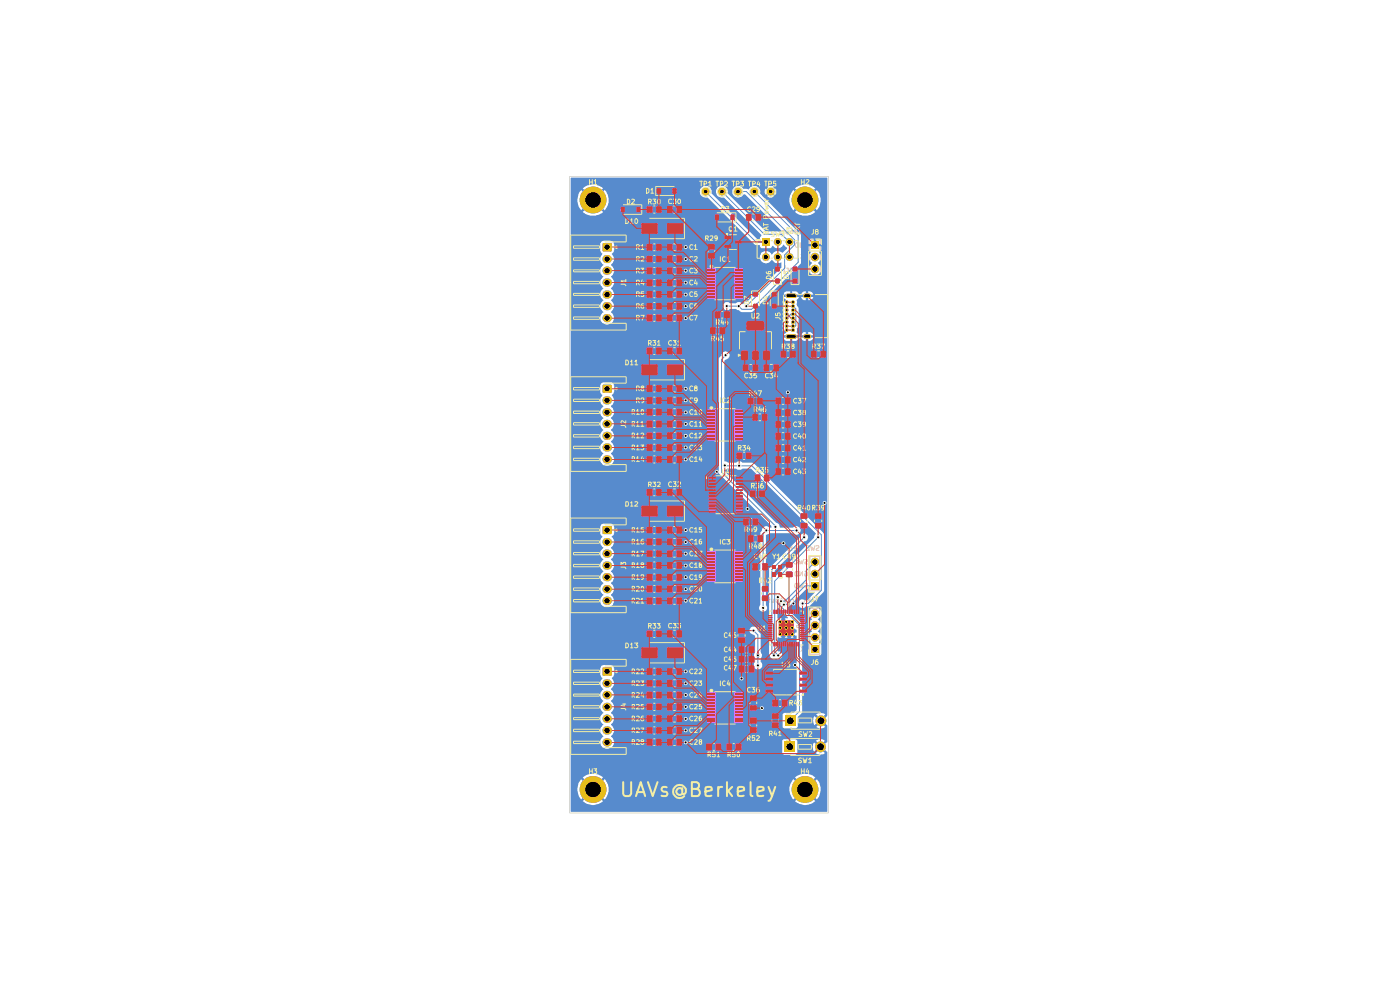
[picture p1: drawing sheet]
<svg xmlns="http://www.w3.org/2000/svg" width="297mm" height="210mm" viewBox="0 0 297 210" stroke-linecap="round" stroke-linejoin="round" font-family="sans-serif">
<g fill="none" stroke="#ebbab0" stroke-width=".21">
<path d="M165.1 48.9l.3 .2M165.4 48.9v.6M166.3 49.2l-.4-.1v-.2h.4v.6h-.4M166.6 48.9l.2 .6 .2-.4 .2 .4 .2-.6M166.6 56.4v.1a1.12 1.12 0 0 0 0 1.4M166.9 56.9h.2l.1 .2M167.2 56.9v.7M167.7 56.9h.4v.2v.3l-.1 .2-.4-.1zM167.8 48.9l.4 .1-.1 .5h-.3zM168.5 56.4l.2 .4v.7l-.2 .4M168.7 51.7l.5-.2v1l-.5-.3zM169.2 49.1l-.5-.1v-.3l.5-.1v.9"/>
<path d="M169.8 51.5v1l.5-1v1M170 56.6h.4l.1 .5-.2-.2-.3 .1-.1 .4 .3 .2 .3-.1M170.3 48.9h.4M170.5 48.6v.9h-.2M170.6 54h-.7l.4 .4h-.3l-.1 .5 .3 .1 .4-.1M170.8 56.6l.3 1 .3-1M170.8 51.6l.2-.1 .4 .2v.5l-.4 .3-.2-.1v-.3h.1M170.8 54l.3 1 .3-1M171 48.9v.6M171.4 48.9v.5h-.4M171.8 50.9h2.2v7.4h-2.2zM172.4 49.5h-.4v-.6h.4v1"/>
<path d="M173.2 49h-.4v.5M173.2 48.9v.6M173.7 48.6v.9M158.2 116.1h.5M158.5 115.7v1.1h-.3M159 116.1v.7M159.4 116.1l-.1 .7-.3-.1M159.9 116.2l.1-.1 .4 .1v.5l-.5 .1zM160.8 116.1l.3 .4M161 116.4l-.2 .4M161.1 115.7v1.1M162.1 116.2h-.5v.6h.5v-.4l-.5-.1"/>
<path d="M163 116.4l-.5-.1v-.1l.3-.1 .2 .1-.1 .6h-.4M163.2 116.1l.3 .1M163.5 116.1v.7M164.2 116.2l-.3 .2 .1 .4h.5v-1.1l-.5 .1v.4h.5M165.8 116.1v.9h.4M165.8 116.2h.4v.5l-.4 .1M166.6 116.1v.7M166.8 118.7l.6 .5M167 116.1v.7l-.4-.1M167.2 119.1l-.4 .5M167.4 118.7v.9M168 115.7v1.1h-.4v-.6h.4"/>
<path d="M168.1 118.7v.9h-.4M168.6 118.8l.4-.1a.55 .55 0 0 1 0 .9l-.4-.1M168.9 116.4l-.5-.1 .2-.2 .3 .1v.4l-.1 .2h-.3M169.3 115.9l.5-.2v1.1h-.3l-.2-.2zM169.5 118.7l.3 .9 .2-.6 .2 .6 .2-.9M170.8 118.7l.5 .1v.2l-.5 .3v.2l.5 .1M171.1 115.9l.5-.2v1.1h-.4l-.2-.5zM171.8 118h2.1v7.3h-2.1zM172 115.7l.2 1.1 .2-.7 .2 .7 .3-1.1M173.1 115.8h.6v.4l-.6 .3 .2 .3h.4M163.1 127.1h.3M163.2 126.7v1l-.1 .1"/>
<path d="M163.7 127.1v.7M164.2 127.1v.6h-.5M164.6 127.3l.2-.2 .3 .1v.5l-.3 .1-.2-.2zM165.5 127.1l.4 .4M165.8 127.4l-.3 .4M165.9 126.7v1.1M166.4 127.3l.5 .2-.2 .3-.3-.1M166.8 127.2l-.3-.1-.1 .2v.5M167.7 127.4l-.5-.1 .2-.2 .3 .2v.3l-.1 .2-.3-.1M168 127.1l.3 .2M168.3 127.1v.7M168.7 123.9l.5-.2v1l-.5-.1z"/>
<path d="M168.7 121.4l.1-.2h.4v1h-.4l-.1-.2zM168.9 127.3h-.2v.4l.5 .1v-1.1h-.3l-.2 .2 .2 .4h.3M169 129.6h.5v.4l-.5 .2 .1 .4h.4M169 132.2h.5v.3l-.5 .3 .1 .3h.4M169.5 123.7l.3 1 .2-.7 .2 .7 .2-1M169.7 121.2v1l.6-1v1M169.7 134.6l.6 1M169.8 129.5h.6M169.8 132.1h.6M169.9 137.2l.7 1M170.1 129.5v1.1M170.1 132.1v1"/>
<path d="M170.3 126.7h.6M170.3 134.6l-.6 1M170.6 137.2l-.7 1M170.7 132.2l.2-.1 .4 .2v.5l-.2 .3-.4-.1M170.7 126.7v1.1M170.8 123.8l.3-.1 .2 .2v.2l-.4 .2-.1 .3 .5 .1M170.8 121.2h.3l.2 .2v.6l-.2 .2h-.3l-.1-.4h.2M170.9 137.2h.5M171 130.1l-.3 .5M171 135.2l-.3 .4M171.1 137.2v1M171.3 130.1l-.5-.1-.1-.2 .2-.3h.4v1.1"/>
<path d="M171.3 135.2l-.5-.1-.1-.2 .2-.3h.4v1M171.5 127.3l-.3 .5M171.8 127.3h-.4l-.2-.4 .6-.2v1.1M171.8 129h2.1v9.8h-2.1zM172.1 127.8l.4-1.1 .3 1.1M172.2 127.5h.5M173.1 126.7v1l.2 .1 .4-.2v-.9"/>
</g>
<g fill="#00feef">
<path d="M166.5 157.3h2.2v2.3h-2.2z"/>
<path d="M128 156.9l.4-.3h.8a.87 .87 0 0 1 .6 .9 .87 .87 0 0 1-.8 .8h-.4l-.6-.3-.2-.3z"/>
<path d="M128.1 154.3l.3-.2h.8a.9 .9 0 0 1 .6 .8 .9 .9 0 0 1-.6 .9h-.8a.9 .9 0 0 1-.3-1.5z"/>
<path d="M166.5 151.7h2.2v2.3h-2.2z"/>
<path d="M128.1 149.3l.3-.2h.8a.9 .9 0 0 1 .6 .8 .9 .9 0 0 1-.6 .9h-.8a.9 .9 0 0 1-.3-1.5z"/>
<path d="M128.1 144.3l.3-.2h.8a.9 .9 0 0 1 .6 .8 .9 .9 0 0 1-.6 .9h-.8a.9 .9 0 0 1-.3-1.5z"/>
<path d="M127.8 141.6h1.9l.1 1.6-2 .1z"/>
<path d="M172 136.9h1.7v1.7h-1.7z"/>
<path d="M128.1 126.7a.98 .98 0 0 1 1.1-.1 .98 .98 0 0 1 .5 1.1v.1l-.5 .5h-.8l-.3-.2a.94 .94 0 0 1 0-1.4z"/>
<path d="M128 124.4l.4-.3h.8a.94 .94 0 0 1 .4 1.4 .94 .94 0 0 1-1.3 .2l-.2-.1a.95 .95 0 0 1-.1-1.2z"/>
<path d="M172 123.4h1.7v1.7h-1.7z"/>
<path d="M128.1 121.8a.98 .98 0 0 1 1.1-.2 .98 .98 0 0 1 .5 1.1v.2l-.5 .4h-.8l-.3-.2a.94 .94 0 0 1 0-1.3z"/>
<path d="M128 119.4l.4-.3h.8a.99 .99 0 0 1 .5 1.2 1.05 1.05 0 0 1-1.9-.1z"/>
<path d="M128.1 116.8l.3-.2h.8a.9 .9 0 0 1 .6 .8 .9 .9 0 0 1-.6 .9h-.8l-.3-.2a.94 .94 0 0 1 0-1.3z"/>
<path d="M128 114.4l.4-.3h.8a.99 .99 0 0 1 .5 1.2 1.05 1.05 0 0 1-1.9-.1z"/>
<path d="M127.8 111.7l1.8-.1 .2 .2v1.3l-.2 .2h-1.7z"/>
<path d="M128.1 96.8l.3-.2h.8a.9 .9 0 0 1 .6 .9 .9 .9 0 0 1-.6 .8h-.8a.9 .9 0 0 1-.3-1.5z"/>
<path d="M128.3 94.1a1.11 1.11 0 0 1 1.5 .7l-.1 .5-.2 .3-.3 .2h-.8l-.3-.2-.3-.4v-.5z"/>
<path d="M128.3 89.2a1.11 1.11 0 0 1 1.5 .6l-.1 .5-.2 .3-.3 .2h-.8l-.3-.2-.3-.4v-.5z"/>
<path d="M128 86.9l.4-.3h.8a.89 .89 0 0 1 .5 1.2 .89 .89 0 0 1-1.3 .4l-.3-.1-.3-.4z"/>
<path d="M128.1 84.2a.98 .98 0 0 1 1.1-.1 .98 .98 0 0 1 .5 1.1v.1l-.5 .5h-.8l-.4-.3a.95 .95 0 0 1 .1-1.3z"/>
<path d="M127.8 81.7l1.8-.1 .2 .2v1.3l-.2 .2h-1.7z"/>
<path d="M166.7 71.1l.3-.1h1.7a.48 .48 0 0 1 .4 .5 .48 .48 0 0 1-.4 .4h-1.7a.59 .59 0 0 1-.3-.8z"/>
<path d="M170.5 71h1.3l.2 .2v.3l-.3 .4h-.9a.54 .54 0 0 1-.3-.9z"/>
<path d="M166.6 69.8l.4-.1 .2 .2-.2 .5h-.4z"/>
<path d="M167.9 69.8l.4-.1 .3 .2v.3l-.2 .2h-.4z"/>
<path d="M166.6 68.9l.4-.1 .2 .3-.2 .4h-.4z"/>
<path d="M167.9 69l.4-.2 .3 .3v.2l-.2 .2h-.4z"/>
<path d="M166.6 68.1l.4-.1 .2 .2-.2 .5h-.4z"/>
<path d="M168 68.1l.3-.1 .3 .2-.2 .5-.5-.1z"/>
<path d="M128.1 66.8l.3-.2h.8a.87 .87 0 0 1 .6 .9 .87 .87 0 0 1-.8 .8h-.4l-.5-.2-.3-.4v-.5z"/>
<path d="M166.6 67.2l.4-.1 .2 .3-.2 .4h-.4z"/>
<path d="M168 67.2l.3-.1 .3 .3-.2 .4-.5-.1z"/>
<path d="M166.6 66.4l.4-.1 .2 .2-.2 .5h-.4z"/>
<path d="M167.9 66.5l.4-.2 .3 .2-.1 .4-.5 .1z"/>
<path d="M166.6 65.5l.4-.1 .2 .3a.35 .35 0 0 1-.4 .4 .35 .35 0 0 1-.2-.6z"/>
<path d="M167.9 65.6l.4-.2 .3 .3-.1 .3h-.6z"/>
<path d="M128.1 64.3l.3-.2h.8a.9 .9 0 0 1 .6 .8 .9 .9 0 0 1-.6 .9h-.8a.9 .9 0 0 1-.3-1.5z"/>
<path d="M166.6 64.7l.4-.1 .2 .3a.35 .35 0 0 1-.4 .4 .35 .35 0 0 1-.2-.6z"/>
<path d="M167.9 64.8l.4-.2 .3 .3-.1 .3h-.6z"/>
<path d="M166.6 63.8h.4l.2 .2-.2 .4-.4-.1z"/>
<path d="M168 63.8h.3l.3 .2-.3 .4-.4-.1z"/>
<path d="M166.7 62.5l.3-.2h1.7a.43 .43 0 0 1 .4 .4 .43 .43 0 0 1-.4 .5h-1.7l-.4-.4z"/>
<path d="M170.4 62.5l.3-.2h1.1l.2 .3v.3l-.2 .3h-1.1l-.4-.4z"/>
<path d="M128.1 59.3l.3-.2h.8a.9 .9 0 0 1 .6 .8 .9 .9 0 0 1-.6 .9h-.8a.9 .9 0 0 1-.3-1.5z"/>
<path d="M128.1 54.3l.3-.2h.8a.9 .9 0 0 1 .6 .8 .9 .9 0 0 1-.6 .9h-.8a.9 .9 0 0 1-.3-1.5z"/>
<path d="M127.8 51.6h1.9l.1 1.6-2 .1z"/>
<path d="M172 51.1h1.7v1.7h-1.7z"/>
<path d="M161.7 50.5h1.6v1.7h-1.6z"/>
<path d="M163 40l.5-.1 .4 .1 .3 .3v.7a.77 .77 0 0 1-1.2 .2 .77 .77 0 0 1 0-1.2z"/>
<circle cx="125.8" cy="167.4" r="2.82"/>
<circle cx="170.8" cy="167.5" r="2.82"/>
<circle cx="174.1" cy="158.5" r="1.1"/>
<circle cx="174.1" cy="152.9" r="1.13"/>
<circle cx="128.8" cy="152.5" r=".93"/>
<circle cx="128.8" cy="147.5" r=".93"/>
<circle cx="172.9" cy="135.2" r=".86"/>
<circle cx="172.9" cy="132.6" r=".86"/>
<circle cx="172.9" cy="130.1" r=".86"/>
<circle cx="172.9" cy="121.7" r=".87"/>
<circle cx="172.9" cy="119.2" r=".87"/>
<circle cx="128.8" cy="92.5" r=".95"/>
<circle cx="128.8" cy="62.5" r=".93"/>
<circle cx="128.8" cy="57.5" r=".93"/>
<circle cx="172.9" cy="57.1" r=".86"/>
<circle cx="172.9" cy="54.6" r=".86"/>
<circle cx="162.5" cy="54.6" r=".81"/>
<circle cx="165" cy="54.6" r=".82"/>
<circle cx="167.5" cy="54.6" r=".82"/>
<circle cx="165" cy="51.3" r=".82"/>
<circle cx="167.5" cy="51.3" r=".81"/>
<circle cx="125.8" cy="42.5" r="2.81"/>
<circle cx="170.8" cy="42.4" r="2.78"/>
<circle cx="149.7" cy="40.7" r=".75"/>
<circle cx="153.1" cy="40.7" r=".76"/>
<circle cx="156.6" cy="40.7" r=".73"/>
<circle cx="160" cy="40.7" r=".77"/>
</g>
<path d="M128.7 117.4h.2M128.7 120h.2M128.7 122.4h.2M128.7 125h.2M128.7 127.4h.2" fill="none" stroke="#00feef" stroke-width="1.7"/>
<path d="M128.1 141.8h1.4v1.3h-1.4z" fill="#00feef"/>
<path d="M128.1 141.8h1.4v1.3h-1.4z" fill="none" stroke="#00feef" stroke-width=".51"/>
<path d="M128.7 144.9h.2M128.7 147.4h.2M128.7 149.9h.2M128.7 152.5h.2M128.7 157.5h.2M128.7 154.9h.2" fill="none" stroke="#00feef" stroke-width="1.7"/>
<g fill="#00feef">
<path d="M128.1 111.8h1.4v1.2h-1.4z"/>
<circle cx="125.8" cy="167.5" r="2.84"/>
<circle cx="172.9" cy="119.2" r=".89"/>
</g>
<path d="M128.1 111.8h1.4v1.2h-1.4z" fill="none" stroke="#00feef" stroke-width=".51"/>
<path d="M128.7 94.9h.2M128.7 97.5h.2M128.7 115h.2" fill="none" stroke="#00feef" stroke-width="1.7"/>
<g fill="#00feef">
<path d="M172 123.4h1.7v1.7h-1.7z"/>
<path d="M172 136.9h1.7v1.7h-1.7z"/>
<path d="M166.5 157.3h2.2v2.3h-2.2z"/>
<path d="M166.5 151.7h2.2v2.3h-2.2z"/>
<path d="M128.1 81.9h1.4v1.2h-1.4z"/>
<circle cx="172.9" cy="130.1" r=".89"/>
<circle cx="172.9" cy="121.8" r=".89"/>
<circle cx="172.9" cy="132.7" r=".89"/>
<circle cx="172.9" cy="135.2" r=".89"/>
<circle cx="174.1" cy="158.4" r="1.14"/>
<circle cx="174.2" cy="152.9" r="1.14"/>
<circle cx="170.8" cy="167.5" r="2.84"/>
</g>
<path d="M128.1 81.9h1.4v1.2h-1.4z" fill="none" stroke="#00feef" stroke-width=".51"/>
<path d="M128.7 84.9h.2M128.7 87.5h.2M128.7 92.5h.2M128.7 89.9h.2" fill="none" stroke="#00feef" stroke-width="1.7"/>
<g fill="#00feef">
<circle cx="168.2" cy="66.6" r=".38"/>
<circle cx="166.9" cy="67.5" r=".38"/>
<circle cx="166.9" cy="65.8" r=".38"/>
<circle cx="168.2" cy="65.8" r=".38"/>
<circle cx="166.9" cy="66.6" r=".38"/>
<circle cx="168.2" cy="67.5" r=".38"/>
</g>
<path d="M128.7 54.9h.2M128.7 57.4h.2M128.7 64.9h.2" fill="none" stroke="#00feef" stroke-width="1.7"/>
<path d="M128.1 51.8h1.4v1.3h-1.4z" fill="#00feef"/>
<path d="M128.1 51.8h1.4v1.3h-1.4z" fill="none" stroke="#00feef" stroke-width=".51"/>
<path d="M128.7 59.9h.2M128.7 62.5h.2M128.7 67.5h.2" fill="none" stroke="#00feef" stroke-width="1.7"/>
<g fill="#00feef">
<circle cx="125.8" cy="42.4" r="2.84"/>
<circle cx="168.2" cy="68.3" r=".38"/>
<circle cx="166.9" cy="69.2" r=".38"/>
<circle cx="168.2" cy="69.2" r=".38"/>
<circle cx="166.9" cy="68.3" r=".38"/>
<circle cx="166.9" cy="70" r=".38"/>
<circle cx="168.2" cy="70" r=".38"/>
<circle cx="168.2" cy="64.9" r=".38"/>
</g>
<path d="M167.1 71.4h1.5M167.1 62.7h1.5M170.9 71.4h.7" fill="none" stroke="#00feef" stroke-width=".93"/>
<g fill="#00feef">
<circle cx="168.2" cy="64.1" r=".38"/>
<circle cx="166.9" cy="64.1" r=".38"/>
<circle cx="166.9" cy="64.9" r=".38"/>
</g>
<path d="M170.9 62.7h.7" fill="none" stroke="#00feef" stroke-width=".93"/>
<g fill="#00feef">
<path d="M161.7 50.5h1.6v1.7h-1.6z"/>
<path d="M172 51.1h1.7v1.7h-1.7z"/>
<circle cx="153.2" cy="40.6" r=".8"/>
<circle cx="156.5" cy="40.6" r=".8"/>
<circle cx="163.5" cy="40.6" r=".8"/>
<circle cx="160" cy="40.6" r=".8"/>
<circle cx="149.7" cy="40.6" r=".8"/>
<circle cx="165" cy="51.3" r=".8"/>
<circle cx="165" cy="54.5" r=".8"/>
<circle cx="162.5" cy="54.5" r=".8"/>
<circle cx="167.5" cy="51.3" r=".8"/>
<circle cx="167.5" cy="54.5" r=".8"/>
<circle cx="172.9" cy="54.5" r=".89"/>
<circle cx="172.9" cy="57.1" r=".89"/>
<circle cx="170.8" cy="42.4" r="2.84"/>
</g>
<g fill="#578bcd">
<path d="M160.7 138.3h.2l.2 .6-.3 .1-.4-.1z"/>
<path d="M160.4 139.1h.7l-.2 .6h-.2z"/>
<path d="M164.9 129l.2-.1 2 2.1v.1l-.6 .1 .6 .7-.2 .3-.4-.2 .5 .1-.1-.4-.4 .3-.3-.3-.6 .5-.3-.2 .4 .1-.1-.4-.2 .1v.2l-.1-.2 .6-.6h-1z"/>
<path d="M121.1 37.8l54.4-.1v114.1l-.7 .9-.5-.5 .8-.6-.3-.2-.6-.2-1.1 .4 .8 .6-.4 .5-.7-.8a1.57 1.57 0 0 0 0 1.9l.7-.7 .4 .4-.8 .7a1.47 1.47 0 0 0 2 0l-.8-.7 .5-.4 .7 .7v3.6l-.9 .8-.3-.4 .7-.7-.2-.1a1.42 1.42 0 0 0-1.7 .1l.7 .7-.3 .4-.8-.7a1.57 1.57 0 0 0 0 1.9l.8-.7 .3 .3-.7 .8 .2 .1 .8 .2 .9-.3-.7-.8 .4-.3 .6 .7h.2l-.1 12.8h-54.3v-4.7h1.4v.3a2.66 2.66 0 0 0 .8 1.8l1.2-1.2 .4 .3-1.3 1.2a3.3 3.3 0 0 0 4.3 0l-1.2-1.2 .4-.3 1.2 1.2 .1-.2a3.1 3.1 0 0 0 .7-1.9h38.4l.1 1 .7 1.1 1.2-1.2 .3 .3-1.1 1.2 .2 .3a3.4 3.4 0 0 0 4.1-.3l-1.3-1.2 .4-.3 1.2 1.2a3.4 3.4 0 0 0 0-4.3l-1.2 1.2-.4-.4 1.3-1.2-.4-.2a3.3 3.3 0 0 0-3.9 .2l1.1 1.2-.3 .4-1.2-1.2-.3 .5a2.47 2.47 0 0 0-.5 1.7h-38.4l-.2-1.1-.6-1.1-1.2 1.2-.4-.4 1.2-1.2-.2-.2a3.4 3.4 0 0 0-4.1 .2l1.3 1.2-.4 .4-1.2-1.2-.1 .1a2.48 2.48 0 0 0-.7 2.1h-1.4v-7.9h44.8v.3l.4 .2h2.4l.5-.4v-2.6l-.5-.3h-2.4l-.4 .3v2.5h-44.8v-2h6.2a1.44 1.44 0 0 0 2.1 1.1 1.44 1.44 0 0 0 .4-2.3l-.2-.3 .6-.8a1.2 1.2 0 0 0-.6-1.5l.2-.3a1.32 1.32 0 0 0-.2-2.2l.4-.5a1.31 1.31 0 0 0-.4-2l.2-.3a1.32 1.32 0 0 0-.2-2.2l.4-.5a1.25 1.25 0 0 0-.2-1.9l.5-.8v-1.3l-.2-.4-.6-.3h-1.5l-.4 .1-.3 .5v1.5l.5 .6a1.4 1.4 0 0 0 .1 2.3l.1 .1a1.44 1.44 0 0 0-.2 2.3l.2 .2-.1 .1a1.37 1.37 0 0 0 .1 2.3l-.1 .2a1.36 1.36 0 0 0-.5 1.7l.6 .8a1.37 1.37 0 0 0-.1 2.3l.1 .1-.6 .7-.1 .7h-6.2v-23.8h37.9l.3 .6 .9 .5v3.4l-.3 .6 .3 1.6h-.2a.93 .93 0 0 0 .2 1.3 .93 .93 0 0 0 1.3-.1 .93 .93 0 0 0-.1-1.3v-.6l.2-.5v-.6l-.2-.4v-3.8l-.7-.7-.3-.7-.3-.2-.8 .2-.3 .7h-37.9v-6.2h6.2l.1 .3a1.47 1.47 0 0 0 2.4 .5 1.25 1.25 0 0 0-.2-2.1v-.2l.2-.1a1.32 1.32 0 0 0-.2-2.2l.2-.4a1.25 1.25 0 0 0-.2-2.1v-.2l.2-.1a1.32 1.32 0 0 0-.2-2.2l.2-.4a1.25 1.25 0 0 0-.2-2.1v-.2l.2-.1a1.27 1.27 0 0 0 0-2v-.3l.3-.2 .2-.4v-1.3l-.2-.5-.4-.2h-1.8l-.4 .2-.2 .4v1.5l.5 .7a1.36 1.36 0 0 0 0 2.1l.2 .2h-.1a1.38 1.38 0 0 0 .1 2.4l-.1 .2a1.36 1.36 0 0 0 0 2.3v.2a1.39 1.39 0 0 0 .1 2.4 1.42 1.42 0 0 0 0 2.5l-.6 .7-.1 .7h-6.2v-27.4h31.4v.2l11.2 11.2v.3h-.5l-.6-.3-.5 .2-.8 1.1-.1 15.5a.92 .92 0 0 0 .1 1.1l.7 .3 .6-.3a.78 .78 0 0 0-.1-1.1v-14.9l.7-.4h5.1l.8 .4 .5-.3 .2-.8-.2-.6-.5-.2-.9 .3h-2.8v-.6l-.7-.4-11-11v-.2l.6-.3h1.9l.3 .3h.6l.4-.3h1.8l13.8 13.7-.4 .9-8.1 8.2h-.3v-1.1l6.3-6.3a.84 .84 0 0 0 .8-.8 .84 .84 0 0 0-.8-.9 .84 .84 0 0 0-.8 .9l-6.6 6.6v18.3a.85 .85 0 0 0 1.2 .9 1.16 1.16 0 0 0 1.5-.6v-.6l-1-.6v-2.8h3.5l-.3-.3-.4 .3h-.6l-.3-.3-.3 .3h-.6l-.6-.6h.4l-.1-.3-.3 .2 .1-.3h.2l.6 .6 .3-.3 .4 .2v-.4l-.4 .2 .4-.3 .6 .6 .2-.3 .4 .2v-.4l-.4 .2 .7-.6-.6-.6 .3 .1v-.4l-.3 .3v-.2l.3-.2 .9 .7v.5l-.6 .4 .6 .4v15.7l-.6 .6h-2l-.4 .3v2.8l.4 .2h2.4l.4-.4v-2l1-1v-15.9h1.3l.2 .7 .3 .2v.3l-.5 .3v2.2l.5 .2h1.7l.5-.2v-2.2l-.5-.5a1.5 1.5 0 0 0-.2-2.3 1.46 1.46 0 0 0 0-2.6 1.35 1.35 0 0 0 .4-1.9 1.35 1.35 0 0 0-2-.3 1.35 1.35 0 0 0 .1 2l.2 .1v.3a1.29 1.29 0 0 0 0 2.3v.2l-.4 .3-.3 .9h-1.3l-.1-3-3.1-3.1v-.2l.3-.2 3.7-3.8h.4l.1 .5 .4 .2 .9 .1-1.6 1.7h-.3l-.4-.2h-.6a.95 .95 0 0 0-.6 .9 .95 .95 0 0 0 .6 .8h.6l.4-.3h.8l3-3 .1-.3v-11.9v-.3l-14.9-14.9-2.4-.1-.4-.2h-.6l-.3 .2h-1.8l-.7-.3v-21.3l.9-.6a.83 .83 0 0 0-.5-1.3 .83 .83 0 0 0-1 .8l-.6 .6v24.2h-31.4v-2.7h6.2v.3a1.52 1.52 0 0 0 1.7 1 1.52 1.52 0 0 0 1.3-1.4l-.7-1.3a1.3 1.3 0 0 0 0-2.3v-.2l.2-.1a1.33 1.33 0 0 0-.2-2.2l.2-.3a1.32 1.32 0 0 0-.2-2.2v-.2l.2-.1a1.39 1.39 0 0 0-.2-2.2l.2-.4a1.25 1.25 0 0 0 0-2l.5-.8v-1.3l-.2-.4-.4-.3h-1.8l-.4 .3-.2 .3v1.5l.5 .6v.1a1.44 1.44 0 0 0 .2 2.3 1.55 1.55 0 0 0 0 2.5 1.44 1.44 0 0 0-.2 2.3l.2 .2a1.55 1.55 0 0 0 0 2.5 1.44 1.44 0 0 0-.2 2.3l.2 .2-.7 .9v.4h-6.2v-28.3h44.9l.1 1.2 .4-.4h.2l.1 .3 .2-.1-.8 .9h.8l-.2 .2v.2l.2 .1h-.8l.3 .5 .3 .2h.8v-.6h.5v.6h.8l.6-.7h-.8l.2-.1-.2-.4h2l-.2 .2v.2l.2 .1h-.8l.1 .3 .5 .4h.4v-.6h.5v.6a.93 .93 0 0 0 1.2-.7h-.8l.2-.1-.2-.4h.8l-.2-.3-.5-.4h-.5v.7h-.5v-.7l-.6 .1-.4 .6a.93 .93 0 0 1-.8-1.3h-.1l.4-.5v-4a1.26 1.26 0 0 1-.3-1.4l-.1-.3 .5-.6h-.8l.2-.2-.2-.3h2l-.2 .2 .2 .3h-.8a.84 .84 0 0 0 1 .7v-.6h.5v.6l.8-.2 .4-.5h-.8l.2-.2-.2-.3h.8a.93 .93 0 0 0-1.2-.7v.7h-.5v-.7l-.6 .1-.4 .6h-.4l-.6-.7h-.8v.7h-.5v-.7h-.8l-.3 .2-.3 .5h.8l-.2 .2 .2 .3h-.8l.8 1-.2-.1-.3 .2-.4-.4-.1 .2v5.3h-44.9v-1.6h6.2v.1a1.45 1.45 0 0 0 2.2 1 1.45 1.45 0 0 0 .3-2.3l-.2-.3 .6-.8a1.2 1.2 0 0 0-.6-1.5l.2-.3a1.32 1.32 0 0 0-.2-2.2l.4-.5a1.31 1.31 0 0 0-.4-2l.2-.3a1.32 1.32 0 0 0-.2-2.2l.4-.5a1.25 1.25 0 0 0-.2-1.9l.5-.8v-1.3l-.2-.4-.6-.3h-1.5l-.4 .1-.3 .4v1.6l.5 .6a1.4 1.4 0 0 0 .1 2.3l.1 .1a1.44 1.44 0 0 0-.2 2.3l.2 .2-.1 .1a1.37 1.37 0 0 0 .1 2.3l-.1 .2a1.36 1.36 0 0 0-.5 1.7l.6 .8a1.37 1.37 0 0 0-.1 2.3l.1 .1-.6 .7-.1 .7h-6.2v-25.2h1.4a2.9 2.9 0 0 0 .8 2.2l1.2-1.3 .4 .5-1.3 1.2 .4 .2a3.3 3.3 0 0 0 3.9-.2l-1.2-1.2 .4-.5 1.2 1.3a3.2 3.2 0 0 0 .3-4h19.8l.2 .7 .3 .4 .6 .2h.6l9.9 9.9 .3 .2h.9v.2l.3 .5h1.9l.4-.5 .5 .3a1.55 1.55 0 0 0 2-.6l.7 .8-1.1 .9a1.33 1.33 0 0 0-2.2 .4 1.32 1.32 0 0 0-1.7-.7 1.32 1.32 0 0 0-.6 1.8 1.32 1.32 0 0 0 1.8 .6l.5-.6 .1 .1a1.3 1.3 0 0 0 1.1 .7l.9-.2v1l-7.4 7.4-.5 .1-.3 .3-.6-.4h-.5l-.4 .2h-1.2l-.4-.2-.7 .1a.9 .9 0 0 0-.5 .8 .9 .9 0 0 0 .6 .8h.6l.3-.3h1.3l.4 .3h.3l.5 .4 2.4-.1 9-9h2.8v.2a1.37 1.37 0 0 0 2.2 .9 1.37 1.37 0 0 0-.1-2.3l.1-.4a1.23 1.23 0 0 0 0-2l.5-.5v-.8h-.9v-.5h.9v-.6l-.4-.5h-.7v1h-.5v-1h-.6l-.4 .3-.1 .8h1v.5h-1v.8l.5 .4a1.46 1.46 0 0 0 .2 2.4l-.5 .6-.2 .7h-2.8l1.2-1.2v-6.1l-7.3-7.4h4.9l.1 1.1 .7 1.1 1.2-1.3 .3 .5-1.1 1.2 .2 .2a3.4 3.4 0 0 0 4.1-.2l-1.3-1.2 .4-.5 1.2 1.3 .1-.2a3.3 3.3 0 0 0-.1-4.1l-1.2 1.2-.4-.4 1.3-1.1a3.3 3.3 0 0 0-4.3 0l1.1 1.1-.3 .4-1.2-1.2-.2 .2a3.1 3.1 0 0 0-.6 1.9h-4.9l-.7-.7h.9l.4 .2 1-.2-.7-.6-.8 .6h-.8l-.7-.7 .1-.4h.9l.2 .7 .7-.6 .1 .3h.5l.1-.4 .7 .7 .2-.2v-.9l-.2-.2-.7 .6-.2-.3h-.3l-.2 .4-.7-.7-.2 .6h-.9l-.2-.6-.4-.4h2l.8 .7 .7-.7-.3-.1h-.8l-.3 .1h-2.2l-.2-.1h-.8l-.4 .2-.4 .5-.4-.2h-.8v-.1a1.57 1.57 0 0 0-1.5-.4l-.3 .2a1.44 1.44 0 0 0-.4 1.5 1.29 1.29 0 0 0 2.3 0h.4l7.7 7.8-3.3 .1-8.2-8.1 .1-.4-.1-.6a1.43 1.43 0 0 0-1.8-.4 1.26 1.26 0 0 0-.6 1.3 1.26 1.26 0 0 0 1 1h.7l7.9 8-.3 .8h-.6l-9.6-9.6a1.35 1.35 0 0 0-.9-1.6 1.53 1.53 0 0 0-1.6 .7l-.1 .4h-19.8l-.3-.3-1.2 1.2-.4-.4 1.2-1.1-.2-.3a3.4 3.4 0 0 0-4.1 .3l1.3 1.1-.4 .4-1.2-1.2a2.7 2.7 0 0 0-.8 2.1h-1.4z"/>
</g>
<g fill="none" stroke="#578bcd" stroke-width=".21">
<path d="M149.7 40.6l10.7 10.7h2.1M153.2 40.6l8.9 9.1h3.7l1.7 1.6M156.5 40.6h1.8l10.3 10.3v1l-2.1 2.2v2.8l-8.2 8M160 40.6l9.3 9.4v5.6l-9.9 10h-2l-.7-.7M153.9 75.4l-.8 .9v23.9l11.4 11.4v.2M154.2 64.9h2.5M156.7 64.9h.1M158.2 65h.1M158.3 65h.1M168.2 64.9h.1M168.2 64.9l.6 .6v3.6l-.6 .1M168.2 66.6h-.4l-.9 .9"/>
<path d="M153.8 98.7l5.7 .1 14.7 14.7v11.7l-2.8 2.8h-1.1M169 112.5h-6.4l-.7 .7v15.7M170.6 114l-6.9 6.8v17.8l.5 .4M172.9 119.2l-1.9 1.9v1.9l-4.5 4.5h-.8M173.6 114l-9.3 9.3v15l.8 .7M159.9 133.8l.9 .9v6.4M165 126.7v1.3l4.6 4.6v18.3l-2 2M165.5 131.9h2.6v2.6h-2.6zM165.5 133.2h2.6M166.8 131.9v2.6M172.9 124.3h-2.1l-4 4h-.5M160.8 141.1h.1"/>
</g>
<path d="M120.8 37.4h55v135.1h-55z" fill="none" stroke="#d6d7d3" stroke-width=".21"/>
<g fill="none" stroke="#f4eea5" stroke-width=".21">
<path d="M171.5 139h1.4M172.6 140v.6l-.5 .4M173.5 140h-.4l-.1 .2v.7a.35 .35 0 0 0 .6-.2 .35 .35 0 0 0-.5-.4l-.1 .2M164.1 142.2v-.2h5.4v.2M164.1 147.2v.2h5.4v-.2M165.3 148.4h.4M165.3 149.9h.4M165.9 140.5v.7l.3 .3 .3-.1v-.9M167 140.5h.6l-.4 .3 .4 .3-.1 .3h-.5M167.6 149.1l.5-.2v-.3h-.5v1M167.7 159.9v.4h6.2v-.4M167.8 149.1l.3 .5"/>
<path d="M168.7 148.5l-.2 .8h.7M169 148.9v.7M169.4 148.6h.6l-.3 .3 .3 .1v.4l-.2 .2-.4-.2M170.3 147.2h.1M170.3 147.2l.2 .3h-.4zM170 160.9l-.3-.1-.3 .2 .1 .2 .5 .3v.2h-.6M170 163.1v1M170 163.6h.6M170.3 160.8l.3 1 .2-.7 .1 .7 .3-1M170.6 163.1v1M171.3 163.1l-.3 .6h.6M171.5 161.1l.4-.3v1"/>
<path d="M171.5 161.8h.6M171.5 163.4v.7"/>
</g>
<path d="M170.3 147.2l.2 .3h-.4z" fill="#f4eea5"/>
<g fill="none" stroke="#f4eea5" stroke-width=".21">
<path d="M132.8 136.4a.52 .52 0 0 1 .6 .5 .52 .52 0 0 1-.6 .5zM132.8 139.9v1.4h-4.5M133.8 136.7l.2-.3v1M133.8 137.4h.5M134.6 136.4h.7l-.3 .4 .3 .2v.2l-.3 .2-.4-.1M137.6 132.8h.5l.1-.4-.6-.2v1.1M137.8 136.3h7.4v4.3h-7.4M137.8 132.8l.4 .5M138.5 132.2h.6l-.3 .4 .2 .1 .1 .4-.2 .2-.4-.1M138.6 133.7h.4M138.6 135.2h.4M139.4 132.2h.6l-.3 .4 .3 .2v.4h-.6"/>
<path d="M121.1 149.9v10.1h11.7v-1.4h-4.5M121.7 154.7h5.5v.5h-5.5zM121.7 142.2h5.5v.5h-5.5zM121.7 144.7h5.5v.5h-5.5zM121.7 147.2h5.5v.5h-5.5zM121.7 149.7h5.5v.5h-5.5zM121.7 152.2h5.5v.5h-5.5zM121.7 157.2h5.5v.5h-5.5zM130.3 142.4l.6-.2v.5zM131.7 150.3h.9l.2 .3M132.1 149.4h.7M132.4 149.3v.6l-.7-.3"/>
<path d="M134.1 142.4h.4l.1-.4-.5-.1v1M134.1 147.4h.4l.1-.4-.5-.1v1M134.1 144.9h.5v-.4l-.5-.1v1M134.1 149.9h.5v-.4l-.5-.1v1M134.1 157.4h.4l.1-.4-.5-.1v1M134.1 154.9h.5v-.4l-.5-.1v1M134.1 152.4h.4l.1-.4-.5-.1v1M134.3 142.4l.3 .5M134.3 147.4l.3 .5M134.3 144.9l.3 .5M134.3 149.9l.3 .5M134.3 157.4l.3 .5"/>
<path d="M134.3 154.9l.3 .5M134.3 152.4l.3 .5M135 142l.4-.1 .2 .3-.6 .7h.6M135 147l.4-.1 .2 .3-.6 .7h.6M135 144.5l.5-.1 .1 .3-.6 .7h.6M135 149.5l.5-.1 .1 .3-.6 .7h.6M135 157l.4-.1 .2 .3-.6 .7h.6M135 154.5l.5-.1 .1 .3-.6 .7h.6M135 152l.4-.1 .2 .2-.6 .8h.6M136 142l.4-.1 .2 .2-.6 .8h.6M136 144.4h.6l-.4 .4 .4 .1-.1 .5-.5-.1M136 154.4h.6l-.5 1"/>
<path d="M136.1 157.3l-.1-.2 .4-.2 .2 .2-.1 .2h-.4l-.1 .2 .1 .4 .5-.2-.2-.4M136.2 146.8l-.2 .8h.6M136.5 149.4h-.4l-.1 .5 .4-.1 .2 .1-.1 .5-.5-.1M136.5 151.9h-.3a.7 .7 0 0 0-.1 1h.3l.2-.4-.1-.2h-.4l-.1 .2M136.5 147.2v.7M138.6 144.2h.4M138.6 156.7h.4M138.6 158.2h.4M138.6 154.2h.4M138.6 155.7h.4M138.6 145.7h.4M138.6 141.7h.4"/>
<path d="M138.6 143.2h.4M138.6 146.7h.4M138.6 148.2h.4M138.6 149.2h.4M138.6 150.7h.4M138.6 151.7h.4M138.6 153.2h.4M142.8 144.2h.5M142.8 156.7h.5M142.8 158.2h.5M142.8 154.2h.5M142.8 155.7h.5"/>
<path d="M142.8 145.7h.5M142.8 150.7h.5M142.8 151.7h.5M142.8 153.2h.5M147 149.5l-.4-.1a.55 .55 0 0 0 0 1l.4-.1M147 154.5l-.4-.1a.55 .55 0 0 0 0 1l.4-.1M147 152l-.4-.1-.3 .4 .3 .6 .4-.1M147.3 149.5l.5-.1 .1 .2-.6 .8h.6M147.3 154.5l.5-.1 .1 .2-.6 .8h.6M147.3 152l.4-.1 .2 .2-.6 .8h.6M148.3 154.4h.6l-.4 1M148.8 151.9l-.5 .2v.7h.5v-.5h-.4l-.1 .2"/>
<path d="M148.8 149.4h-.5v.5h.5v.5l-.5-.1M151.6 146.7h4.4M151.6 153.6h4.4M152.8 144.4v1.1M153.8 144.5a.45 .45 0 0 0-.6 .4 .45 .45 0 0 0 .6 .5M154.5 144.4l-.2 .7h.6M154.7 144.8v.7M158.6 156.6l.5-.1 .1-.2-.2-.3h-.4v1.1M158.8 156.6l.4 .5M159.1 148.8v.6M159.1 153.7v.4M159.2 145.9l-.3-.1-.3 .2v.6l.1 .2 .5-.1"/>
<path d="M159.5 145.8h.6l-.3 .4 .3 .1v.4h-.6M160.1 156h-.5v.5h.5l-.1 .6-.4-.1M160.5 156.2l.1-.2h.3l.2 .4-.7 .7h.7M160.5 148.8v.6M160.5 153.7v.4M161 145.8l-.5 .2v.7l.5 .1 .1-.2-.1-.4h-.4l-.1 .2M163.2 155.6h.5l.1-.2-.1-.3h-.5v.9M163.5 155.6l.3 .4M163.7 152.7v.4M164.4 155l-.2 .7h.6M164.7 155.4v.6M165.2 155.4l.2-.3v.9"/>
<path d="M165.2 156h.5M165.2 152.7v.4M166.7 157.1h1v-.5h6.2v.5M166.8 151.5h1v-.5h6.2v.5M167.8 154.3v.4h6.2v-.4M169.3 152.3h2.9v1h-2.9zM169.3 157.9h2.8v1h-2.8zM170.1 155.3l-.3-.1-.3 .2 .6 .5v.2l-.6 .1M170.4 155.2l.3 1 .2-.7 .1 .7 .3-1M171.6 155.3l.4-.1 .2 .2-.6 .8h.6M125.1 163.1v1M125.1 163.6h.5"/>
<path d="M125.6 163.1v1M126 163.1h.6l-.4 .4 .4 .1v.4h-.6"/>
</g>
<path d="M150.7 146.3h.4v.4h-.4z" fill="#f4eea5"/>
<g fill="none" stroke="#f4eea5" stroke-width=".21">
<path d="M142.8 59.3h.5M147 59.5l-.5-.1a.54 .54 0 0 0-.2 .7 .54 .54 0 0 0 .7 .3M147.6 59.4l-.3 .7h.6M147.8 59.8v.7M132.8 76.4a.59 .59 0 0 1 .5 .3 .59 .59 0 0 1-.1 .7h-.4zM132.8 68.6v1.4M133.8 76.7l.2-.3v1M133.8 77.4h.5M134.7 76.7l.3-.3v1M134.7 77.4h.6M135 64.9h.5l.1-.1v-.4h-.6v1M135 67.4h.6v-.3l-.1-.2h-.5v1"/>
<path d="M135.3 64.9l.3 .5M135.3 67.4l.3 .5M136 66.9h.7l-.5 1M136.5 64.4h-.3a.62 .62 0 0 0-.1 1l.5-.1v-.4l-.4-.1-.2 .1M137.6 72.8l.5-.1v-.4l-.5-.1v1M137.8 76.3h7.4M137.8 72.8l.4 .4M138.5 72.2h.6l-.3 .4h.2l.1 .2-.1 .4h-.5M138.6 65.7h.4M138.6 66.7h.4M138.6 68.2h.4M138.6 73.7h.4"/>
<path d="M138.6 75.2h.4M138.6 64.2h.4M138.6 63.2h.4M139.4 72.6l.4-.4v1M139.4 73.2h.6M142.5 72.3a.47 .47 0 0 0-.7 .4 .47 .47 0 0 0 .7 .5M142.8 72.2h.6l-.3 .4h.2l.1 .5-.1 .1h-.5M142.8 65.7h.5M142.8 66.7h.5M142.8 68.2h.5M142.8 73.7h.5M142.8 75.2h.5"/>
<path d="M142.8 64.2h.5M142.8 63.2h.5M142.8 61.7h.5M142.8 60.7h.5M143.8 72.5l.3-.3v1M143.8 73.2h.6M147 64.5l-.5-.1-.2 .5 .2 .5 .5-.1M147 67a.47 .47 0 0 0-.7 .4 .47 .47 0 0 0 .7 .4M147 62a.47 .47 0 0 0-.7 .4 .47 .47 0 0 0 .7 .4M147.2 66.9h.7l-.4 1M147.8 64.4h-.3l-.2 .5 .1 .5h.4l.1-.5-.2-.1-.4 .1M147.8 61.9h-.4l-.1 .5 .5-.1 .1 .4-.2 .2-.4-.1"/>
<path d="M151 71.8l.6-.1-.1-.4h-.5v1M151.2 71.8l.4 .5M152 69.4h.5M152 70.9h.5M152.2 71.2l-.2 .8h.6M152.4 71.6v.7M153.4 71.3h-.4l-.1 .4 .4-.1 .2 .3-.1 .3h-.5M156.6 75.1l.4 .3-.4 .2zM157 75.4h.1M158.2 70.4h-1.3v3.7M154.3 139.4h-.5l-.1 .1v.6l.1 .2 .5-.1M154.3 134.4l-.4-.2-.2 .3 .1 .6h.5"/>
<path d="M154.3 137.3l-.4-.1-.2 .3v.5l.1 .3 .5-.1M154.9 139.3l-.3 .7h.7M154.9 134.2l-.3 .7h.7M154.9 137.2l-.3 .7h.7M155.1 134.5v.7M155.1 137.6v.7M155.1 139.6v.7M155.8 137.2l-.2 .7h.6M156 134.2l-.4 .3v.6h.5v-.4l-.3-.1-.2 .2M156 137.6v.7M156.1 139.4h-.5v.4h.5l-.1 .5-.4-.1M156.5 134.5v.5"/>
<path d="M158.1 137.1h.5M158.1 138.5h.5M158.1 134.5v.5M160.9 132.8l.1 .9h.4l.1-.9M161 121h.5M161.1 123.1h.4l.1-.4-.5-.1v1M161.3 123.1l.3 .5M161.5 125.6v.6M161.9 133l.2-.2v.9M161.9 133.7h.6M162.3 122.5l-.2 .8h.5M162.5 122.9v.7"/>
<path d="M163 122.7l.4-.1 .2 .3-.7 .7h.7M163.1 125.6v.6M163.2 136.1v.7h.6M163.7 120.9v.3M163.8 129.6h-.6v.6M165.9 120.9v.3M166 121.8v.8h-.7M166.7 120.6v.5M169.8 129.6h.6v.6M169.8 136.8h.6M171.5 128.8h2.7v7.7h-2.7zM171.5 123h2.7"/>
<path d="M171.5 125.6h1.4M171.5 137.8v1.2M172.6 126.5v.8l-.2 .2h-.3M172.9 126.5h.7l-.5 1M142.8 149.2h.5M142.8 146.7h.5M142.8 148.2h.5M142.8 141.7h.5M142.8 143.2h.5M147 144.5l-.4-.1a.55 .55 0 0 0 0 1l.4-.1M147 147l-.4-.1-.3 .4 .3 .6 .4-.1M147 142l-.4-.1-.3 .4 .3 .6 .4-.1"/>
<path d="M147 157l-.4-.1-.3 .4 .3 .6 .4-.1M147.3 144.5l.5-.1 .1 .2-.6 .8h.6M147.3 147l.4-.1 .2 .2-.6 .8h.6M147.3 142l.4-.1 .2 .2-.6 .8h.6M147.3 157l.4-.1 .2 .2-.6 .8h.6M148.3 144.4h.5l-.3 .4 .3 .1v.4h-.5M148.3 142h.5v.3l-.5 .6h.5M148.5 146.8l-.2 .8h.6M148.5 157.3l-.2-.1v-.2h.5v.3l-.5 .1v.4l.2 .1 .3-.1v-.4l-.1-.1M148.8 147.2v.7M150.7 146.3h.4v.4h-.4zM151.2 157.7h.4"/>
<path d="M151.2 159.2h.4M151.7 159.5h-.5l-.1 .5h.6v.4h-.6M152.1 159.9l.3-.4v1M155.4 157.7h.5M155.4 159.2h.5M156 159.5h-.6v.5h.6v.4h-.6M156.5 159.6l.2-.1 .2 .3-.1 .7h-.3l-.1-.1zM158.1 140.5h.5M150.2 160.1l.5-.1 .1-.2-.2-.3h-.4v1M150.5 160.1l.3 .4M152.1 160.5h.6M154.4 160.1l.5-.1 .1-.2-.1-.3h-.5v1"/>
<path d="M154.7 160.1l.3 .4"/>
</g>
<g fill="none" stroke="#f4eea5" stroke-width=".42">
<path d="M132.2 165.9l.1 2.7a1.02 1.02 0 0 0 1.4 0l.2-.2v-2.5M134.9 168.9l1-3 1 3M135.2 168h1.4M137.5 165.9l1 3 1-3M141.4 167a.73 .73 0 0 0-1.1 .3l.2 .5 .9 .2 .2 .4-.2 .4h-1.1M144.7 167.5a.71 .71 0 0 0-1-.1 .71 .71 0 0 0 0 1.1 .71 .71 0 0 0 1-.1M144.7 167.2v1.2h.6a1.34 1.34 0 0 0-1-1.9 1.34 1.34 0 0 0-1.5 1.4 1.37 1.37 0 0 0 .9 1.3 1.37 1.37 0 0 0 1.5-.3M146.8 167.3h1a.76 .76 0 0 0 .5-.7 .76 .76 0 0 0-.5-.7h-1v3h1.1a.76 .76 0 0 0 .6-.6 .76 .76 0 0 0-.3-.8l-.4-.2M149.6 167.9l1.4-.3-.1-.6h-1.2l-.1 .3 .1 1.5h1.2M152.4 166.9v2M153.2 166.9a.63 .63 0 0 0-.8 .6M154.2 165.9v3"/>
<path d="M154.5 167.8l.8 1.1M155.3 166.9l-1.1 1.1M156.5 167.9l1.4-.3-.1-.6h-1.2l-.1 .3 .1 1.5h1.2M159.2 165.9v2.5l.1 .4 .3 .1M160.7 167.9l1.3-.3-.1-.6h-1.2v.3v1.5h1.2M163 166.9l.8 2M164.5 166.9l-1.1 2.7-.4 .3"/>
</g>
<path d="M156.6 75.1l.4 .3-.4 .2z" fill="#f4eea5"/>
<g fill="none" stroke="#f4eea5" stroke-width=".21">
<path d="M154 49.5h.4l-.1 .4zM154.3 49.9h.1M154.7 49.8h.8M154.8 48.2h.6l-.1 .8-.5-.1zM154.9 48.9l.5 .2M155.5 52.9h.8M155.8 48.3l.2-.2v.9M155.8 49h.6M151.6 63.6h4.4M152 68.4h.4l.2-.2v-.3l-.6-.1v1M152.2 68.4l.4 .4M153 67.5h.4"/>
<path d="M153 66h.4M153.2 67.8l-.2 .7h.6M153.4 68.2v.6M154.2 67.8l-.3 .7h.6M154.3 68.2v.6M158 63.9h.7l.1 .5h-.9zM158.8 63.3l-.9-.5v.7M159.4 64.9v-3.2h1.7v3.2M159.5 66.5l.1 1h.4l.1-1M160.5 66.6l.1-.1h.3l.1 .4-.6 .6h.6M161.9 64.1a.55 .55 0 0 1 .6-.2 .55 .55 0 0 1 .4 .5h-1zM162.2 63h.7"/>
<path d="M162.4 70.4h1.3v3.7M162.6 62.8v.7l-.8-.3M163.4 64.9v-3.2h1.7v3.2M164.5 67.4h.8l.2 .4M164.5 66.5v.4l.5 .1-.1-.5 .5-.1 .1 .2-.1 .4M165.9 73.5l.6-.1v-.3l-.6-.1v.9M166.2 62.6v8.9M166.2 73.5l.3 .4M166.9 73h.6l-.4 .3 .4 .1v.4h-.6M167 75.9h.4M167 74.4h.4M168.1 73.4l-.2-.1v-.2l.5-.1v.3l-.5 .2 .1 .4h.4l.1-.3-.3-.2"/>
<path d="M169.2 71.6h1M169.2 62.5h1M172.5 73.5l.5-.1-.1-.4h-.4v.9M172.6 73.5l.4 .4M172.9 62.5h2.7v9.1h-2.7M173.3 73h.7l-.3 .3 .3 .2v.2l-.2 .2-.5-.1M173.4 75.9h.5M173.4 74.4h.5M174.3 73h.6l-.4 .9"/>
</g>
<path d="M154 49.5h.4l-.1 .4z" fill="#f4eea5"/>
<g fill="none" stroke="#f4eea5" stroke-width=".21">
<path d="M149.7 50.5h.5v-.5h-.5v1M149.9 50.5l.4 .5M150.2 53.1v.4M150.6 50.1h.6v.4l-.6 .5h.6M151.6 56.7h4.4M151.6 53.1v.4M152.1 50.5l-.1 .1-.4-.1v-.4h.5v.7l-.4 .2M152.8 54.4v1.1M153.8 54.5a.45 .45 0 0 0-.6 .4 .45 .45 0 0 0 .6 .5M154.3 54.7l.2-.3v1.1M154.3 55.5h.6M154.7 52.9h.8"/>
<path d="M155.5 49.8h.8"/>
</g>
<path d="M150.7 56.3h.4v.4h-.4z" fill="#f4eea5"/>
<g fill="none" stroke="#f4eea5" stroke-width=".21">
<path d="M125.1 38.6h.5M125.1 38.1v1M125.6 38.1v1M126.1 38.4l.2-.3v1M126.1 39.1h.5M137.2 40l.5 .2v.5l-.4 .3h-.1zM143.1 39.5h-4v2h4M148.4 38.4h.6M148.8 38.4v1.1M149.4 39l.5-.1v-.4l-.5-.1v1.1M150.3 38.8l.3-.4v1.1M150.3 39.5h.6"/>
<path d="M151.9 38.4h.6M152.1 38.4v1.1M152.8 39l.5-.1v-.3l-.1-.2h-.4v1.1M153.8 38.6v-.2h.3l.2 .4-.6 .7h.6M155.3 38.4h.6M155.6 38.4v1.1M156.2 39l.5-.1 .1-.2-.2-.3h-.4v1.1M157.1 38.4h.6l-.3 .5h.3v.5h-.6M158.7 38.4h.6M159 38.4v1.1M159.7 39l.5-.1 .1-.2-.3-.3h-.3v1.1M160.9 38.4l-.3 .7h.6"/>
<path d="M161.1 38.8v.7M162.2 38.4h.5M162.5 38.4v1.1M163.1 39l.6-.1v-.3l-.2-.2h-.4v1.1M164.6 38.4h-.5v.5h.5l-.1 .6-.4-.1M170 38.1v1M170 38.6h.6M170.6 38.1v1M171 38.2l.4-.1 .2 .3-.7 .7h.7M121.7 52.2h5.5v.5h-5.5zM121.7 54.7h5.5v.5h-5.5zM128.3 51.3h4.5v-1.4h-11.7v10"/>
<path d="M130.3 52.4l.6-.2v.5zM132.2 43.4h3.9v2.1h-3.9M132.8 46.4a.52 .52 0 0 1 .6 .5 .52 .52 0 0 1-.6 .5zM133.1 42.2l.5 .3v.5l-.3 .3h-.2zM133.8 46.7l.2-.3v1M133.8 47.4h.5M134 42.3l.4-.1 .2 .3-.7 .8h.7M134.7 46.6l.3-.2a.58 .58 0 0 1 0 1l-.3-.2zM135 52.4h.6v-.3l-.1-.2h-.5v1M135 54.9h.6v-.5h-.6v1M135.3 52.4l.3 .5M135.3 54.9l.3 .5"/>
<path d="M136 52.2l.3-.3v1M136 54.5h.6v.4l-.6 .5h.6M136 52.9h.6M137.6 42.8h.5l.1-.4-.6-.2v1.1M137.8 46.3h7.4v4.3h-7.4M137.8 42.8l.4 .5M138.1 40.3l.2-.3v1M138.1 41h.6M138.5 42.2h.6l-.3 .5h.2l.1 .4-.2 .2-.4-.1M138.6 51.7h.4M138.6 53.2h.4M138.6 54.2h.4"/>
<path d="M138.6 55.7h.4M138.6 43.7h.4M138.6 45.2h.4M139.7 42.2l.3 .2v.7l-.3 .2a.63 .63 0 0 1 0-1.1zM142.5 42.3h-.6l-.1 .4 .1 .4h.6M142.8 42.2h.6l-.3 .4 .3 .2-.1 .4-.5-.1M142.8 51.7h.5M142.8 53.2h.5M142.8 54.2h.5M142.8 55.7h.5M142.8 56.7h.5M142.8 43.7h.5"/>
<path d="M142.8 45.2h.5M142.8 58.2h.5M143.9 42.2l.5 .2v.6l-.2 .2a.52 .52 0 0 1-.4-.4 .52 .52 0 0 1 .1-.6zM147 52a.47 .47 0 0 0-.7 .4 .47 .47 0 0 0 .7 .4M147 54.5l-.5-.1-.2 .5 .2 .5 .5-.1M147 57a.47 .47 0 0 0-.7 .4 .47 .47 0 0 0 .7 .4M147.2 56.9h.7l-.3 .4h.2l.1 .4-.2 .2-.5-.1M147.3 52.2l.3-.3v1M147.3 54.5l.5-.1 .1 .3-.7 .7h.7M147.3 52.9h.6M150.7 56.3h.4v.4h-.4zM152.1 45.1h4v2h-4"/>
<path d="M153.1 43.8l.6 .2v.5l-.2 .3h-.4zM154 43.8h.6l-.3 .4 .3 .1v.4h-.6M159.3 43.9a.47 .47 0 0 0-.7 .5 .47 .47 0 0 0 .7 .4M159.6 43.9h.4l.2 .1-.6 .9h.6M159.6 45.4h.5M159.6 46.8h.5M161.1 44.3l-.1 .1h-.4l-.1-.4 .3-.1h.3v.7l-.2 .3h-.3M161.4 50.8h-1v1M161.5 51.1h-.9v3.7h.9M162 47.3v.6M162 47.7h1M162.3 44.9l.5-.1 .2 .2-.1 .3h-.5z"/>
<path d="M162.3 43.7l.7 .2-.5 .2 .5 .2-.7 .1M162.3 42.2l.2 .3M162.3 42.5h.7M162.5 49.4l.1-.3h.3l.1 .2v.3h-1l.1-.5 .3 .1 .1 .4M162.5 46.3v-.5l-.4-.1-.1 .6h1M162.6 57.7l.2 .4h.7v-.5l-.5 .1v.3l.2 .1M162.6 58.7a.54 .54 0 0 1 .7-.2 .54 .54 0 0 1 .3 .6h-1zM162.6 48.3v.4M162.9 42.9v.4h-.6v-.4h.3v.4M163 48.1l-1 .3 1 .4M163.5 51.1h.5M163.5 54.8h.5"/>
<path d="M164.1 57.1v3.3h1.7v-3.3M164.3 49.2h-.6a.36 .36 0 0 0 .1 .4 .36 .36 0 0 0 .4 .1v.4h-.5M164.6 49.2l.2 .9 .2-.7 .2 .7 .2-.9M165.7 49.2h.6l-.3 .3 .3 .1v.4h-.6M165.9 51.1h.6M165.9 54.8h.6M166.3 58.7a.58 .58 0 0 1 .6-.2 .58 .58 0 0 1 .4 .6h-1zM166.3 57.6v.5h.4v-.5h.5v.5M167 49.1l1 .3-1 .4M167 48.9v-.6l.4 .3 .1-.3h.4v.6M168.5 51.1h.8v3.7h-.8M168.7 49.1v.5h1v-.5"/>
<path d="M168.7 48.1l1 .7M168.7 47.3v.6M168.7 47.6h1M169.1 49.3v.3M169.7 48.1l-1 .7M171.5 53.3h2.7v5.1h-2.7zM172.6 48.7v.8l-.4 .2M172.9 50.7h1.3v1.3M173.1 49.1l-.1-.2 .4-.2 .2 .2-.1 .2h-.4l-.1 .2 .1 .4 .5-.2-.2-.4M145.2 76.3v4.3h-7.4M135 84.9h.5l.1-.1v-.4h-.6v1M135 82.4h.6v-.4l-.6-.1v1"/>
<path d="M135.3 84.9l.3 .5M135.3 82.4l.3 .5M136.2 82.3l-.2-.2 .1-.1h.5l-.1 .3h-.3l-.2 .2 .1 .4 .5-.1v-.4l-.2-.1M136.6 84.8l-.1 .2h-.4l-.1-.4 .1-.2 .5 .1v.7l-.5 .2M138.6 84.2h.4M138.6 81.7h.4M138.6 83.1h.4M138.6 85.7h.4M138.6 90.7h.4M138.6 91.7h.4M142.8 84.2h.5M142.8 81.7h.5"/>
<path d="M142.8 83.1h.5M142.8 85.7h.5M142.8 86.7h.5M142.8 88.1h.5M142.8 96.7h.5M142.8 93.2h.5M142.8 94.2h.5M142.8 95.7h.5M142.8 89.2h.5M142.8 90.7h.5M142.8 91.7h.5M147 84.5l-.5-.1a.54 .54 0 0 0-.2 .7 .54 .54 0 0 0 .7 .2"/>
<path d="M147 82a.49 .49 0 0 0-.6 .1 .49 .49 0 0 0 0 .6l.1 .2 .5-.1M147.5 82.3l-.2-.2 .1-.1 .3-.1 .2 .2-.1 .2-.4 .1v.5h.4l.1-.4-.2-.2M147.9 84.8l-.1 .2h-.4l-.1-.2 .1-.4h.4a.74 .74 0 0 1-.1 .9l-.3 .1M149.8 101.1l.3 .2-.3 .3zM150.1 101.3h.1"/>
<circle cx="149.7" cy="40.7" r=".97"/>
<circle cx="153.2" cy="40.7" r=".97"/>
<circle cx="156.6" cy="40.7" r=".97"/>
<circle cx="160.1" cy="40.7" r=".97"/>
<circle cx="163.5" cy="40.7" r=".97"/>
</g>
<path d="M149.8 101.1l.3 .2-.3 .3z" fill="#f4eea5"/>
<g fill="none" stroke="#f4eea5" stroke-width=".21">
<path d="M142.8 98.2h.5M147 97l-.4-.1-.3 .5 .3 .5 .4-.1M147 94.5l-.4-.1-.3 .4 .3 .6 .4-.1M147 87l-.4-.1-.3 .4 .3 .6 .4-.1M147 89.5l-.4-.1-.3 .4 .3 .6 .4-.1M147 92l-.4-.1-.3 .4 .3 .6 .4-.1M147.3 97.2l.4-.3v1M147.3 94.7l.4-.3v1M147.3 87.2l.4-.3v1M147.3 89.7l.4-.3v1M147.3 92.2l.4-.3v1M147.3 97.9h.6"/>
<path d="M147.3 95.4h.6M147.3 87.9h.6M147.3 90.4h.6M147.3 92.9h.6M148.3 94.4h.5l-.3 .3 .3 .2v.4h-.5M148.3 89.7l.3-.3v1M148.3 92l.1-.1h.3l.1 .4-.5 .6h.5M148.3 90.4h.5M148.5 96.9l-.2 .6h.6M148.5 86.9l.3 .2v.8h-.4l-.1-.2v-.6zM148.8 97.2v.7M142.5 102.3a.51 .51 0 0 0-.7 .2 .51 .51 0 0 0 .3 .7l.4-.1"/>
<path d="M142.8 102.2h.6l-.3 .4h.2l.1 .2-.1 .4-.5-.1M142.8 103.7h.5M142.8 105.2h.5M143.8 102.3h.6v.3l-.6 .6h.6"/>
</g>
<path d="M150.7 86.3h.4v.5h-.4z" fill="#f4eea5"/>
<g fill="none" stroke="#f4eea5" stroke-width=".21">
<path d="M121.1 59.9v10.1h11.7M121.7 57.2h5.5v.5h-5.5zM121.7 59.7h5.5v.5h-5.5zM132.8 59.6h-1.1l.3 .3M132.8 59.3v.6M135 59.9h.5l.1-.1v-.4h-.6v1.1M135 57.4h.6v-.3l-.1-.2h-.5v1M135.3 59.9l.3 .6M135.3 57.4l.3 .5M136 56.9h.6l-.4 .4 .4 .1v.4h-.6M136.2 59.4l-.2 .7h.7M136.5 59.8v.7"/>
<path d="M138.6 59.3h.4M138.6 56.7h.4M138.6 58.2h.4M167.8 57.1v3.3h1.7v-3.3M121.7 64.7h5.5v.5h-5.5zM121.7 62.2h5.5v.5h-5.5zM121.7 67.2h5.5v.5h-5.5zM128.3 68.6h4.5M131.7 60.3h.8l.3 .3M135 62.4h.6v-.3l-.1-.2h-.5v1M135.3 62.4l.3 .5M136.6 61.9h-.5l-.1 .5 .5-.1 .1 .5h-.6"/>
<path d="M138.6 60.7h.4M138.6 61.7h.4M158.6 79.2h-.4l-.2 .2v.5l.3 .3 .3-.1M158.9 79.2h.6l-.3 .3 .3 .2v.4h-.6M159 78.7h.5M159 77.3h.5M160.4 79.2h-.5v.5l.4-.2 .2 .3-.1 .3h-.5M163 79.2h-.4l-.2 .2v.5l.3 .3 .3-.1M163.3 79.2h.6l-.3 .3 .3 .2v.4h-.6M163.3 78.7h.6M163.3 77.3h.6M164.5 79.1l-.2 .7h.6"/>
<path d="M164.8 79.5v.7M121.7 82.2h5.5v.5h-5.5zM121.7 84.7h5.5v.5h-5.5zM121.7 87.2h5.5v.5h-5.5zM121.7 89.7h5.5v.5h-5.5zM121.7 92.2h5.5v.5h-5.5zM121.7 94.7h5.5v.5h-5.5zM121.7 97.2h5.5v.5h-5.5zM128.3 81.3h4.5v-1.4h-11.7v20.1M128.3 98.6h4.5v1.4M130.3 82.5l.6-.4v.6zM131.7 90.3h.8l.3 .4"/>
<path d="M132.8 89.2v.7l-.8-.7-.3 .3 .1 .3M134.1 87.5h.4l.1-.2v-.3l-.5-.1v1M134.1 89.9h.4l.1-.4-.5-.1v1M134.1 92.5h.4l.1-.2-.1-.4h-.4v1M134.1 94.9h.4l.1-.4-.5-.1v1M134.1 97.5l.5-.1v-.4l-.1-.1h-.4v1M134.3 87.5l.3 .4M134.3 89.9l.3 .5M134.3 92.5l.3 .4M134.3 94.9l.3 .5M134.3 97.5l.3 .4M135 87.2l.3-.3v1"/>
<path d="M135 89.7l.3-.3v1M135 92.2l.3-.3v1M135 94.7l.3-.3v1M135 97.2l.3-.3v1M135 87.9h.6M135 90.4h.6M135 92.9h.6M135 95.4h.6M135 97.9h.6M136 89.7l.2-.3v1M136 92l.4-.1 .2 .2-.6 .8h.6M136 94.4h.6l-.4 .3 .3 .1 .1 .4-.2 .2-.4-.1"/>
<path d="M136 90.4h.6M136.1 87l.1-.1a.53 .53 0 0 1 .4 .5 .53 .53 0 0 1-.5 .5l-.1-.4zM136.2 96.9l-.2 .6h.6M136.5 97.2v.7M138.6 86.7h.4M138.6 89.2h.4M138.6 93.2h.4M138.6 94.2h.4M138.6 95.7h.4M138.6 96.7h.4M138.6 98.2h.4M138.6 88.1h.4"/>
<path d="M150.7 86.3h.4v.5h-.4zM151.6 86.7h4.4M151.6 93.6h4.4M152.8 84.4v1M153.2 99.6v.8l.2 .2 .4-.2v-.8M153.8 84.5a.52 .52 0 0 0-.5 .3 .52 .52 0 0 0 .1 .6l.4-.1M154.3 84.5l.3-.1 .3 .4-.7 .6h.7M154.4 99.5l-.2 .7h.7M154.7 99.9v.7M156.6 95h.5l.1-.3-.6-.2v1M156.9 95l.3 .5M157.6 94.5h.6l-.4 .4h.3l.1 .4-.2 .2-.4-.1"/>
<path d="M157.6 97.5h.5M157.6 95.9h.5M158.7 94.5l-.2 .7h.7M159 83.4h.5l.1-.3-.2-.2h-.4v1M159 94.8v.7M159.3 83.4l.3 .5M160 86.9l.5-.1 .1-.3-.2-.2h-.4v1M160 84.3h.4M160 85.9h.4M160.2 82.9l-.3 .7h.7M160.3 86.9l.3 .4M160.4 99.7h.6v-.3l-.1-.3h-.5v1.1"/>
<path d="M160.4 83.2v.7M160.7 99.7l.3 .5M160.9 82.9h.6l-.4 1M161 89.2h.5M161 87.8h.5M161.2 86.3l-.2 .7h.5M161.4 99.1h.6l-.4 .5 .4 .1v.4h-.6M161.5 86.6v.7M162.4 86.3a.68 .68 0 0 0-.4 1h.4l.1-.4-.2-.2-.4 .2M162.9 99.1h-.5v.6h.5l-.1 .5-.4-.1M165.9 84.3h.5M165.9 89.3h.5"/>
<path d="M165.9 90.8h.5M165.9 85.8h.5M165.9 86.8h.5M165.9 88.3h.5M165.9 93.3h.5M165.9 94.3h.5M165.9 95.8h.5M165.9 99.3h.5M165.9 91.8h.5M165.9 96.8h.5M165.9 98.3h.5M169 84.6l-.3-.1-.4 .4 .4 .6 .3-.1"/>
<path d="M169 87.1l-.4-.1a.55 .55 0 0 0 0 1l.4-.1M169 89.6l-.3-.1-.4 .4 .4 .6 .3-.1M169 92.1l-.4-.1a.55 .55 0 0 0 0 1l.4-.1M169 99.6l-.3-.1-.4 .4 .4 .6 .3-.1M169 94.6l-.3-.1-.4 .4 .4 .6 .3-.1M169 97.1l-.4-.1a.55 .55 0 0 0 0 1l.4-.1M169.3 84.5h.6l-.3 .4h.2l.1 .4-.1 .2-.5-.1M169.3 87h.6l-.3 .4 .3 .1-.1 .5-.5-.1M169.3 89.5h.6l-.3 .4h.2l.1 .4-.1 .2-.5-.1M169.6 91.9l-.3 .7h.7M169.6 99.5l-.3 .7h.7M169.6 94.5l-.3 .7h.7"/>
<path d="M169.6 96.9l-.3 .8h.7M169.8 92.4v.6M169.8 94.8v.7M169.8 97.4v.6M169.8 99.8v.7M170.3 84.5h.6l-.4 1M170.3 99.5h.6l-.4 .4 .4 .1v.4h-.6M170.3 94.8l.3-.3v1M170.3 97.1l.5-.1 .1 .5-.6 .5h.6M170.3 95.5h.6M170.4 92h.4l.1 .2-.1 .8h-.4l-.1-.2zM170.5 87.5l-.2-.4 .5-.1 .1 .3-.6 .2 .1 .5 .5-.1v-.4h-.2"/>
<path d="M170.9 89.9l-.1 .2h-.4l-.1-.5h.6v.7l-.5 .2M121.1 120v10h11.7v-1.4h-4.5M132.8 109.9v1.4M134.1 114.9h.4l.1-.4-.5-.1v1M134.3 114.9l.3 .5M135 114.7l.3-.3v1M135 115.4h.6M136.5 114.4h-.3a.7 .7 0 0 0-.1 1h.3l.2-.4-.1-.2h-.4l-.1 .2M137.6 102.8l.5-.1v-.4h-.5v.9M137.8 102.8l.4 .4M138.5 102.3h.6l-.3 .3 .3 .2-.1 .4-.5-.1M138.6 103.7h.4"/>
<path d="M138.6 105.2h.4M138.6 115.7h.4M138.6 114.2h.4M139.4 102.4h.6v.3l-.6 .5h.6M151.6 116.7h4.4M151.8 100.9h4.4M151.8 109h4.4M159.4 103h.5l.1-.4-.6-.1v1M159.7 103l.3 .5M160.4 102.5h.6l-.4 .4 .4 .1v.5h-.6M160.4 104h.5M160.4 105.5h.5"/>
<path d="M161.5 100.7h.4M161.5 102.1h.4M161.8 102.5h-.3l-.1 .3v.7h.5l.1-.4-.3-.2-.3 .2M165.9 100.8h.5M121.7 124.7h5.5v.5h-5.5zM121.7 127.2h5.5v.5h-5.5zM132.8 139.9h-11.7v10M134.1 124.9h.4l.1-.4-.5-.1v1M134.1 127.4l.5-.1v-.3l-.5-.1v1M134.3 124.9l.3 .5M134.3 127.4l.3 .5M135 124.5l.4-.1 .2 .3-.6 .7h.6"/>
<path d="M135 127l.5-.1 .1 .3-.6 .7h.6M136 127.2l.2-.3v1M136 127.9h.6M136.1 124.5l.1-.1a.53 .53 0 0 1 .4 .5 .53 .53 0 0 1-.5 .5l-.1-.3zM138.6 126.7h.4M138.6 124.2h.4M138.6 123.2h.4M138.6 125.6h.4M138.6 128.2h.4M142.5 132.3h-.6l-.1 .4 .1 .4h.6M142.8 132.2h.6l-.3 .4 .3 .2-.1 .4-.5-.1M142.8 126.7h.5"/>
<path d="M142.8 124.2h.5M142.8 121.8h.5M142.8 123.2h.5M142.8 125.6h.5M142.8 128.2h.5M142.8 133.7h.5M142.8 135.2h.5M143.8 132.2h.6l-.4 .4 .4 .1v.4h-.6M147 127l-.4-.1-.3 .4 .3 .6 .4-.1M147 122l-.4-.1-.3 .4 .3 .6 .4-.1M147 124.5l-.4-.1-.3 .4 .3 .6 .4-.1M147.3 127l.5-.1 .1 .2-.6 .8h.6"/>
<path d="M147.3 122.2l.4-.3v1M147.3 124.5l.4-.1 .2 .2-.6 .8h.6M147.3 122.9h.6M148.3 127.2l.3-.3v1M148.3 127.9h.5M148.5 124.4l.3 .2v.8h-.4l-.1-.2v-.6zM148.8 122.3v.2h-.4l-.1-.5h.5v.7l-.4 .2M151.6 123.6h4.4M158.1 139.1h.5M154.3 141.2l-.4-.1-.2 .3v.5l.2 .3 .4-.1M154.9 141.1l-.3 .7h.7M155.1 141.5v.7"/>
<path d="M155.5 141.1h.7l-.4 1.1M158.1 141.1h.5M158.1 142.7h.5"/>
</g>
<path d="M150.7 116.3h.4v.5h-.4z" fill="#f4eea5"/>
<g fill="none" stroke="#f4eea5" stroke-width=".21">
<path d="M121.1 100h11.7M121.7 112.2h5.5v.5h-5.5zM121.7 114.7h5.5v.5h-5.5zM121.7 117.2h5.5v.5h-5.5zM121.7 119.7h5.5v.5h-5.5zM128.3 111.3h4.5M130.3 112.4l.6-.2v.6zM131.7 119.9v-.6l.5 .3v-.3h.5v.6M132.8 106.4l.5 .1v.4l-.1 .5h-.4zM132.8 109.9h-11.7v10.1M133.8 106.7l.2-.3v1M133.8 107.4h.5"/>
<path d="M134.1 112.4h.5v-.4l-.5-.1v1M134.1 117.4l.5-.1v-.3l-.5-.1v1M134.1 119.9h.4l.1-.4-.5-.1v1M134.3 112.4l.3 .5M134.3 117.4l.3 .5M134.3 119.9l.3 .5M134.7 106.5l.4-.1 .2 .3-.7 .7h.7M135 112.2l.3-.3v1M135 117.2l.3-.3v1M135 119.7l.3-.3v1M135 117.9h.6M135 112.9h.6"/>
<path d="M136 116.9h.6l-.5 1M136.1 119.8l-.1-.2 .1-.2 .5 .1-.1 .3h-.4l-.1 .3 .1 .3 .5-.2-.2-.4M136.5 111.9h-.4l-.1 .5 .4-.1 .2 .1-.1 .5-.5-.1M137.8 106.3h7.4v4.3h-7.4M138.6 111.7h.4M138.6 113.2h.4M138.6 116.7h.4M138.6 118.2h.4M138.6 119.2h.4M142.8 111.7h.5M142.8 113.2h.5M142.8 116.7h.5"/>
<path d="M142.8 118.2h.5M142.8 114.2h.5M142.8 115.7h.5M142.8 119.2h.5M147 114.5l-.4-.1-.3 .4 .3 .6 .4-.1M147 117l-.4-.1-.3 .4 .3 .6 .4-.1M147 112l-.4-.1a.55 .55 0 0 0 0 1l.4-.1M147 119.5l-.4-.1-.3 .4 .3 .6 .4-.1M147.3 114.7l.4-.3v1M147.3 117.2l.4-.3v1M147.3 112.2l.4-.3v1M147.3 119.7l.4-.3v1"/>
<path d="M147.3 115.4h.6M147.3 117.9h.6M147.3 112.9h.6M148.3 116.9h.6l-.4 1M148.5 119.8l-.2-.1v-.2h.5v.3l-.5 .1v.4l.2 .1 .3-.1v-.4l-.1-.1M148.8 114.4l-.5 .2v.7h.5v-.5h-.4l-.1 .2M148.8 111.9h-.5v.5h.5v.5l-.5-.1M150.7 116.3h.4v.5h-.4zM152.8 114.5v.9M153.8 114.6l-.4-.1-.2 .4 .2 .5 .4-.1M154.2 114.5h.7l-.4 .3 .4 .2v.2l-.2 .2-.5-.1M158.1 112.4l.5-.1 .1-.3-.3-.2h-.3v1"/>
<path d="M158.3 112.4l.4 .4M159 110h.5M159 111.4h.5M159.1 115.9h.3l.2-.2-.2-.4h-.3v1M159.3 111.8l-.3 .6h.6M159.3 115.9l.3 .4M159.5 112.1v.7M160 113.5h.5M160 115h.5M160.3 115.3l-.3 .7h.6M160.4 115.7v.6M160.5 112.3l-.1 .1h-.4v-.6h.4l.1 .2-.1 .8h-.4"/>
<path d="M160.6 117.6l-.2-.1-.4 .3v.5l.4 .2 .2-.1M161 119.5h.5M161.1 115.7l-.1-.1v-.2l.4-.1 .1 .3v.1l-.5 .1v.5h.5v-.3l-.1-.3M161.2 117.5l-.2 .7h.6M161.5 117.9v.6M162.1 117.9h-.1v-.3l.3-.1 .3 .2-.2 .2-.4 .1v.4a.32 .32 0 0 0 .5 0 .32 .32 0 0 0-.2-.5M163.9 117.5l.4 .5 .3-.5M164.3 118v.5M164.8 117.9l.4-.4v1M164.8 118.5h.6M166.8 117.6a.47 .47 0 0 0-.7 .4 .47 .47 0 0 0 .7 .4M167.4 117.5l-.3 .7h.6"/>
<path d="M167.6 117.9v.6M168.7 117.9l-.4 .3-.2-.3v-.2l.2-.2 .4 .1v.7l-.5 .2M169.3 107.7h.5l.1-.3-.1-.2h-.5v1M169.6 107.7l.3 .5M169.8 110.2v.5M170.5 107.2l-.2 .7h.6M170.8 107.5v.7M171.3 110.2v.5M171.4 107.3l.2-.1 .2 .2v.6l-.2 .2-.3-.2zM172.4 107.7h.4l.1-.4-.5-.1v1M172.6 107.7l.3 .5M172.8 110.2v.5"/>
<path d="M173.2 107.2h.7l-.3 .4h.2l.1 .4-.2 .2-.5-.1M174.3 110.2v.5M174.8 107.6v.2h-.5l-.1-.2 .2-.4h.3a.7 .7 0 0 1-.1 1h-.3M121.7 122.2h5.5v.5h-5.5zM131.7 120.3h.9l.2 .3M134.1 122.4l.5-.1v-.3l-.5-.1v1M134.3 122.4l.3 .5M135 122.2l.3-.3v1M135 120.4h.6M135 122.9h.6M136.6 122.3l-.1 .2h-.4v-.6h.4l.1 .2-.2 .8h-.3M138.6 120.6h.4"/>
<path d="M138.6 121.8h.4M142.8 120.6h.5M147.3 120.4h.6M168.1 120.6v.5M171.5 123v-5.1h2.7v5.1M171.5 124.3v1.3"/>
</g>
<g fill="#dc77ff">
<path d="M166.5 157.3h2.2v2.3h-2.2z"/>
<path d="M149.9 157.8l1-.1 .1 .2v1.2h-1.1z"/>
<path d="M152 157.7h.9l.1 1.3-.2 .2h-.7l-.3-.2v-1.1z"/>
<path d="M154.1 157.8l1-.1 .2 .2-.1 1.2h-1.1z"/>
<path d="M156.2 157.7l1 .1v1.3l-.9 .1-.3-.2v-1.1z"/>
<path d="M128 156.9l.4-.3h.8a.87 .87 0 0 1 .6 .9 .87 .87 0 0 1-.8 .8h-.4l-.6-.3-.2-.3z"/>
<path d="M141.6 156.7h.9l.2 .2v1.1l-.2 .2h-.9l-.1-.2v-1.1z"/>
<path d="M143.7 156.7l1 .1-.1 1.4-1-.1z"/>
<path d="M137.3 156.7l1 .1 .1 1.1-.1 .3-1.1-.1v-1.1z"/>
<path d="M139.2 156.9l.2-.2h.8l.2 .2v1.1l-.2 .2h-.8l-.2-.2z"/>
<path d="M128.1 154.3l.3-.2h.8a.9 .9 0 0 1 .6 .8 .9 .9 0 0 1-.6 .9h-.8a.9 .9 0 0 1-.3-1.5z"/>
<path d="M141.6 154.3l.8-.1 .3 .1-.1 1.3-.9 .1-.2-.2z"/>
<path d="M143.6 154.3h1.1v1.3h-1.1z"/>
<path d="M137.2 154.4l.1-.1h1l.1 .1v1l-.1 .2h-1l-.1-.2z"/>
<path d="M139.2 154.4l.2-.1h.8l.2 .1v1.1h-1.2z"/>
<path d="M159.3 154.3h1.1l.1 .1v.9l-.1 .1h-1.1l-.2-.1v-.8z"/>
<path d="M163.7 153.4l.2-.2h1.1l.2 .2v.9l-1.4 .1z"/>
<path d="M166.5 151.7h2.2v2.3h-2.2z"/>
<path d="M159.2 152.3h1.2l.1 1-.2 .2-1.1-.1z"/>
<path d="M150 152.8l1.7-.1 .1 .6h-1.8z"/>
<path d="M155.9 152.7h1.6l.1 .6h-1.8z"/>
<path d="M141.6 151.7h.9l.2 .2v1.1l-.2 .2h-.9l-.1-.2v-1.1z"/>
<path d="M143.7 151.7l1 .1-.1 1.4-1-.1z"/>
<path d="M137.3 151.7l1 .1 .1 1.1-.1 .3-1.1-.1v-1.1z"/>
<path d="M139.2 151.9l.2-.2h.8l.2 .2v1.1l-.2 .2h-.8l-.2-.2z"/>
<path d="M150 152.1h1.8v.6h-1.7z"/>
<path d="M155.8 152.1h1.8v.6h-1.7z"/>
<path d="M163.8 151.3h1.3l.1 1-.2 .2h-1.1l-.2-.2z"/>
<path d="M150 151.5h1.8v.6h-1.8z"/>
<path d="M155.8 151.5h1.8v.6h-1.8z"/>
<path d="M150 150.8h1.8v.6h-1.8z"/>
<path d="M155.8 150.8h1.8v.6h-1.8z"/>
<path d="M128.1 149.3l.3-.2h.8a.9 .9 0 0 1 .6 .8 .9 .9 0 0 1-.6 .9h-.8a.9 .9 0 0 1-.3-1.5z"/>
<path d="M150.1 150.1h1.6l.1 .6-1.7 .1z"/>
<path d="M155.9 150.1h1.6l.1 .6-1.7 .1z"/>
<path d="M159.1 149.7l1.3-.1 .1 1-1.3 .1z"/>
<path d="M141.5 149.4l.2-.2h.7l.3 .2-.1 1.2-.9 .1-.2-.2z"/>
<path d="M143.6 149.3h1.1v1.3h-1.1z"/>
<path d="M137.2 149.4l.1-.1h1l.1 .1v1.1l-.1 .1h-1l-.1-.1z"/>
<path d="M139.2 149.4l.2-.1h.8l.2 .1v1.1l-.2 .1h-.8l-.2-.1z"/>
<path d="M150 149.5h1.8v.6h-1.8z"/>
<path d="M155.8 149.5h1.8v.6h-1.8z"/>
<path d="M164 148.4l1 .1v1.3h-1.1l-.1-1.1z"/>
<path d="M165.9 148.6l.1-.2h.9l.1 .2v1.1l-.1 .2h-.8l-.2-.2z"/>
<path d="M150 148.8h1.8v.6h-1.8z"/>
<path d="M155.8 148.8h1.8v.6h-1.8z"/>
<path d="M150.1 148.2h1.6l.1 .6h-1.7z"/>
<path d="M155.9 148.2h1.6l.1 .6h-1.7z"/>
<path d="M159.1 147.7l.2-.2h1.1l.1 .2v.8l-.1 .2h-1.1l-.2-.2z"/>
<path d="M141.6 146.7h.9l.2 .2v1.1l-.2 .2h-.9l-.1-.2v-1.1z"/>
<path d="M143.7 146.7l1 .1-.1 1.4-1-.1z"/>
<path d="M150 147.6h1.8v.6h-1.8z"/>
<path d="M155.8 147.6h1.8v.6h-1.8z"/>
<path d="M137.3 146.7l1 .1 .1 1.1-.1 .3-1.1-.1v-1.1z"/>
<path d="M139.2 146.9l.2-.2h.8l.2 .2v1.1l-.2 .2h-.8l-.2-.2z"/>
<path d="M150 146.9h1.8v.6h-1.8z"/>
<path d="M155.8 146.9h1.8v.6h-1.8z"/>
<path d="M162.5 146.3h1.4l.1 .6h-1.5z"/>
<path d="M169.7 146.3h1.4l.1 .6h-1.5z"/>
<path d="M128.1 144.3l.3-.2h.8a.9 .9 0 0 1 .6 .8 .9 .9 0 0 1-.6 .9h-.8a.9 .9 0 0 1-.3-1.5z"/>
<path d="M141.5 144.4l.2-.2h.7l.3 .2-.1 1.2-.9 .1-.2-.2z"/>
<path d="M143.6 144.3h1.1v1.3h-1.1z"/>
<path d="M137.2 144.3h1.1l.1 1.2-.1 .1h-1l-.1-.1z"/>
<path d="M139.2 144.4h1.2v1.1l-.2 .1h-.8l-.2-.1z"/>
<path d="M162.4 145.1l1.5-.1 .1 .6h-1.5z"/>
<path d="M169.6 145.1l1.5-.1 .1 .6h-1.5z"/>
<path d="M162.5 143.8h1.4l.1 .6h-1.5z"/>
<path d="M169.7 143.8h1.4l.1 .6h-1.5z"/>
<path d="M127.8 141.6h1.9l.1 1.6-2 .1z"/>
<path d="M141.6 141.7h.9l.2 .2v1.1l-.2 .2h-.9l-.1-.2v-1.1z"/>
<path d="M143.6 141.8h1.1l-.1 1.4-1-.1z"/>
<path d="M137.2 141.8h1.1l.1 1.1-.1 .3-1.1-.1z"/>
<path d="M139.2 141.9l.2-.2h.8l.2 .2v1.1l-.2 .2h-.8l-.2-.2z"/>
<path d="M162.5 142.5h1.4l.1 .6h-1.5z"/>
<path d="M169.7 142.5h1.4l.1 .6h-1.5z"/>
<path d="M156.7 141.3l.3-.2h.6l.3 .2-.1 1.3-1.1-.1z"/>
<path d="M158.8 141.2h1.1v1.4h-1.1z"/>
<path d="M156.7 139.3l.2-.2h.8l.2 .2v1.1l-.2 .1h-.8l-.2-.1z"/>
<path d="M158.8 139.2h1.1l.1 1.1-.1 .2h-1.1z"/>
<path d="M136.1 137.4l3.3-.1 .1 2.1-.1 .2h-3.2l-.1-.2z"/>
<path d="M141.5 137.3h3.4v2.1l-.1 .2h-3.2z"/>
<path d="M172 136.9h1.7v1.7h-1.7z"/>
<path d="M156.7 137.2l.2-.1h.8l.2 .1v1.1l-.2 .2h-.8l-.2-.2z"/>
<path d="M158.8 137.2h1.1l.1 1.1-.1 .2-1.1-.1z"/>
<path d="M164.1 136.2h.2v.9h-.2z"/>
<path d="M164.5 136.2h.2v.9h-.2z"/>
<path d="M164.9 136.2h.2v.9h-.2z"/>
<path d="M165.3 136.2h.2v.9h-.2z"/>
<path d="M165.7 136.2h.2v.9h-.2z"/>
<path d="M166.1 136.2h.2v.9h-.2z"/>
<path d="M166.5 136.2h.2v.9h-.2z"/>
<path d="M166.9 136.2h.2v.9h-.2z"/>
<path d="M167.3 136.2h.2v.9h-.2z"/>
<path d="M167.7 136.2h.2v.9h-.2z"/>
<path d="M168.1 136.2h.2v.9h-.2z"/>
<path d="M168.5 136.2h.2v.9h-.2z"/>
<path d="M168.9 136.2h.2v.9h-.2z"/>
<path d="M169.3 136.2h.2v.9h-.2z"/>
<path d="M156.7 135.2h1.2l.2 .3-.1 .8-1.3 .1z"/>
<path d="M162.9 135.7h.9v.2h-.9z"/>
<path d="M169.8 135.7h.9v.2h-.9z"/>
<path d="M163 135.3h.8v.2l-.8 .1z"/>
<path d="M169.8 135.3h.9v.3h-.9z"/>
<path d="M141.6 133.8l.8-.1 .3 .2-.1 1.2-1.1-.1z"/>
<path d="M143.6 133.8h1.1v1.3h-1.1z"/>
<path d="M137.2 133.8h1.1l.1 1.2-.1 .1h-1l-.1-.1z"/>
<path d="M139.3 133.8l1.1 .1v1.1l-.2 .1h-.8l-.2-.1z"/>
<path d="M162.9 135h.9v.1h-.9z"/>
<path d="M169.8 135h.9v.1h-.9z"/>
<path d="M165.2 131.7h3.2v3.1h-3.1z"/>
<path d="M162.9 134.5h.9v.2h-.9z"/>
<path d="M169.8 134.5h.9v.2h-.9z"/>
<path d="M156.7 133.2h1.2l.2 .1-.1 1h-1.4z"/>
<path d="M162.9 134.1h.9v.2h-.9z"/>
<path d="M169.8 134.1h.9v.2h-.9z"/>
<path d="M162.9 133.8l.8-.1 .1 .2h-.8z"/>
<path d="M169.8 133.7h.9v.2h-.9z"/>
<path d="M162.9 133.3h.9v.2h-.9z"/>
<path d="M169.8 133.3h.9v.2h-.9z"/>
<path d="M162.9 132.9h.9v.2h-.9z"/>
<path d="M169.8 132.9h.9v.2h-.9z"/>
<path d="M163 132.5h.8v.2l-.8 .1z"/>
<path d="M169.8 132.5h.9v.3h-.9z"/>
<path d="M162.9 132.2l.8-.1 .1 .2h-.8z"/>
<path d="M169.8 132.1h.9v.2h-.9z"/>
<path d="M162.9 131.7h.9v.2h-.9z"/>
<path d="M169.8 131.7h.9v.2h-.9z"/>
<path d="M162.9 131.3h.9v.2h-.9z"/>
<path d="M169.8 131.3h.9v.2h-.9z"/>
<path d="M162.9 131l.9-.1v.2h-.8z"/>
<path d="M169.8 130.9h.9v.2h-.9z"/>
<path d="M162.9 130.6h.9v.1h-.9z"/>
<path d="M169.8 130.6h.9v.1h-.9z"/>
<path d="M164.1 129.4h.2v.8h-.2z"/>
<path d="M164.5 129.4h.2v.8h-.2z"/>
<path d="M164.9 129.4h.2v.8h-.2z"/>
<path d="M165.3 129.4h.2v.8h-.2z"/>
<path d="M165.7 129.4h.2v.8h-.2z"/>
<path d="M166.1 129.4h.2v.8h-.2z"/>
<path d="M166.5 129.4h.2v.8h-.2z"/>
<path d="M166.9 129.4h.2v.8h-.2z"/>
<path d="M167.3 129.4h.2v.8h-.2z"/>
<path d="M167.7 129.4h.2v.8h-.2z"/>
<path d="M168.1 129.4h.2v.8h-.2z"/>
<path d="M168.5 129.4h.2v.8h-.2z"/>
<path d="M168.9 129.4h.2v.8h-.2z"/>
<path d="M169.3 129.4h.2v.8h-.2z"/>
<path d="M128.1 126.7a.98 .98 0 0 1 1.1-.1 .98 .98 0 0 1 .5 1.1v.1l-.5 .5h-.8l-.3-.2a.94 .94 0 0 1 0-1.4z"/>
<path d="M141.5 126.8h1.2v1.2l-.2 .2h-.9l-.1-.2z"/>
<path d="M143.7 126.7l1 .1-.1 1.4-1-.1z"/>
<path d="M137.3 126.7l1 .1v1.3h-1.1v-1.1z"/>
<path d="M139.2 126.9l.2-.2h.8l.2 .2v1.1l-.2 .2h-.8l-.2-.2z"/>
<path d="M161.6 126.3h1.3l.1 1-.2 .2h-1.1z"/>
<path d="M128 124.4l.4-.3h.8a.94 .94 0 0 1 .4 1.4 .94 .94 0 0 1-1.3 .2l-.2-.1a.95 .95 0 0 1-.1-1.2z"/>
<path d="M141.6 124.2h.9l.2 .2v1.1l-.2 .1h-.9l-.1-.1v-1.1z"/>
<path d="M143.7 124.2l1 .1-.1 1.3h-1z"/>
<path d="M137.2 124.3h1.1l.1 1.1-.1 .2h-1.1z"/>
<path d="M139.2 124.4l.2-.2h.8l.2 .2v1.1l-.2 .1h-.8l-.2-.1z"/>
<path d="M161.6 124.4l1.2-.1 .2 .2v.8l-.2 .2h-1.1z"/>
<path d="M172 123.4h1.7v1.7h-1.7z"/>
<path d="M150 122.8h1.8v.6h-1.8z"/>
<path d="M155.8 122.8h1.8v.6h-1.8z"/>
<path d="M128.1 121.8a.98 .98 0 0 1 1.1-.2 .98 .98 0 0 1 .5 1.1v.2l-.5 .4h-.8l-.3-.2a.94 .94 0 0 1 0-1.3z"/>
<path d="M141.5 121.8h1.2v1.2l-.2 .2h-.9l-.1-.2z"/>
<path d="M143.6 121.8h1.1l-.1 1.4-1-.1z"/>
<path d="M137.2 121.8h1.1v1.3h-1.1z"/>
<path d="M139.2 121.9l.2-.1h.8l.2 .1v1.1l-1.1 .1z"/>
<path d="M150.1 122.1h1.6l.1 .6h-1.8z"/>
<path d="M155.9 122.1h1.6l.1 .6h-1.8z"/>
<path d="M166.7 121.3h1.4v1l-1.4 .1z"/>
<path d="M163.7 121.4h.8v.9h-.8z"/>
<path d="M165 121.4h.8v.9h-.8z"/>
<path d="M150.1 121.4h1.6l.1 .6-1.7 .1z"/>
<path d="M155.9 121.4h1.6l.1 .6-1.7 .1z"/>
<path d="M150 120.8h1.8v.6h-1.8z"/>
<path d="M155.8 120.8h1.8v.6h-1.8z"/>
<path d="M159.7 119.5h.9l.2 .1-.1 1.3h-1z"/>
<path d="M161.7 119.6l.3-.1h.6l.3 .1-.1 1.3-1.1-.1z"/>
<path d="M128 119.4l.4-.3h.8a.99 .99 0 0 1 .5 1.2 1.05 1.05 0 0 1-1.9-.1z"/>
<path d="M150 120.1h1.8v.6h-1.8z"/>
<path d="M155.8 120.1h1.8v.6h-1.8z"/>
<path d="M141.5 119.4l.1-.2h.9l.2 .2v1.1l-.2 .1h-.9l-.1-.1z"/>
<path d="M143.6 119.3h1.1l-.1 1.3h-1z"/>
<path d="M163.7 119.8h.8v.8h-.8z"/>
<path d="M165 119.8h.8v.8h-.8z"/>
<path d="M137.2 119.3h1.1l.1 1.1-.1 .2h-1.1z"/>
<path d="M139.2 119.4l.2-.2h.8l.2 .2v1.1l-.2 .1h-.8l-.2-.1z"/>
<path d="M166.7 119.3l1.3-.1 .1 .2v.8l-.1 .2h-1.2z"/>
<path d="M150 119.5h1.7l.1 .6h-1.7z"/>
<path d="M155.8 119.5h1.7l.1 .6h-1.7z"/>
<path d="M150 118.9h1.8v.6h-1.8z"/>
<path d="M155.8 118.9h1.8v.6h-1.8z"/>
<path d="M150 118.2h1.8v.6h-1.8z"/>
<path d="M155.8 118.2h1.8v.6h-1.8z"/>
<path d="M128.1 116.8l.3-.2h.8a.9 .9 0 0 1 .6 .8 .9 .9 0 0 1-.6 .9h-.8l-.3-.2a.94 .94 0 0 1 0-1.3z"/>
<path d="M141.6 116.8h1.1v1.2l-.2 .2h-.9l-.1-.2z"/>
<path d="M143.6 116.8h1.1l-.1 1.4-1-.1z"/>
<path d="M150.1 117.5h1.6l.1 .6-1.7 .1z"/>
<path d="M155.9 117.5h1.6l.1 .6-1.7 .1z"/>
<path d="M137.3 116.8h1v1.3h-1.1v-1.1z"/>
<path d="M139.2 116.9l.2-.1h.8l.2 .1-.1 1.2-1.1-.1z"/>
<path d="M150 116.9h1.8v.6h-1.8z"/>
<path d="M155.8 116.9h1.8v.6h-1.8z"/>
<path d="M128 114.4l.4-.3h.8a.99 .99 0 0 1 .5 1.2 1.05 1.05 0 0 1-1.9-.1z"/>
<path d="M141.6 114.2h.9l.2 .2v1.1l-.2 .2h-.9l-.1-.2v-1.1z"/>
<path d="M143.6 114.3h1.1l-.1 1.4-1-.1z"/>
<path d="M137.2 114.3h1.1l.1 1.1-.1 .3-1.1-.1z"/>
<path d="M139.2 114.4l.2-.2h.8l.2 .2v1.1l-.2 .2h-.8l-.2-.2z"/>
<path d="M158.8 113.5h.9l.2 .2v1.1l-.2 .2h-.8l-.2-.2v-1.1z"/>
<path d="M160.7 113.6l1-.1 .2 .2-.1 1.2h-1.1z"/>
<path d="M127.8 111.7l1.8-.1 .2 .2v1.3l-.2 .2h-1.7z"/>
<path d="M141.6 111.8h1.1l-.1 1.3-.9 .1-.2-.2z"/>
<path d="M143.6 111.8h1.1v1.3h-1.1z"/>
<path d="M137.2 111.9l.1-.1h1l.1 .1-.1 1.2h-1.1z"/>
<path d="M139.2 111.9l.2-.1h.8l.2 .1-.1 1.2-1.1-.1z"/>
<path d="M169.8 111.1l.2-.2h1.1l.2 .2v.8l-.2 .2h-1.1l-.2-.2z"/>
<path d="M172.9 111.1l.2-.2h1l.1 .2v.8l-.1 .2h-1l-.2-.2z"/>
<path d="M157.6 110.2l.2-.2 1 .1-.1 1.3h-.9l-.2-.1z"/>
<path d="M159.7 110.2l.2-.2h.8l.2 .2v1.1l-.2 .1h-.8l-.2-.1z"/>
<path d="M169.8 109.1l.2-.2h1.1l.2 .2v.9l-1.4 .1z"/>
<path d="M172.9 109.1l.2-.2h1l.1 .2v.9l-1.2 .1z"/>
<path d="M136.1 107.4l.1-.1h3.2l.1 .1v2.1l-3.4 .1z"/>
<path d="M141.5 107.4l3.3-.1 .1 .1v2.1l-3.4 .1z"/>
<path d="M150.5 108.3h1.3l.1 .3-1.5 .1z"/>
<path d="M156.1 108.3h1.4l.1 .4h-1.5z"/>
<path d="M150.4 107.7h1.5v.3h-1.5z"/>
<path d="M156.1 107.7h1.5v.3h-1.5z"/>
<path d="M150.4 107h1.4l.1 .4h-1.4z"/>
<path d="M156.1 107h1.5v.4h-1.5z"/>
<path d="M150.4 106.4l1.4-.1 .1 .4-1.5 .1z"/>
<path d="M156.1 106.3h1.4l.1 .5h-1.5z"/>
<path d="M150.4 105.7h1.5v.4h-1.5z"/>
<path d="M156.1 105.7h1.5v.4h-1.5z"/>
<path d="M150.4 105.1h1.4l.1 .3-1.4 .1z"/>
<path d="M156.1 105.1h1.5v.3l-1.5 .1z"/>
<path d="M159.1 104.1h1.2v1.1l-.2 .2h-.8l-.2-.2z"/>
<path d="M161.1 104.1h1.1l.1 1.1-.2 .2-1-.1z"/>
<path d="M141.6 103.7h.9l.2 .2v1.1l-.2 .2h-.9l-.1-.2v-1.1z"/>
<path d="M143.6 103.8h1.1l-.1 1.4-1-.1z"/>
<path d="M137.2 103.8h1.1l.1 1.1-.1 .3-1.1-.1z"/>
<path d="M139.2 103.9l.2-.2h.8l.2 .2v1.1l-.2 .2h-.8l-.2-.2z"/>
<path d="M150.4 104.5l1.4-.1 .1 .3-1.5 .1z"/>
<path d="M156.1 104.4h1.4l.1 .4h-1.5z"/>
<path d="M150.4 103.8h1.5v.3h-1.5z"/>
<path d="M156.1 103.8h1.5v.3h-1.5z"/>
<path d="M150.4 103.1h1.4l.1 .4h-1.4z"/>
<path d="M156.1 103.1h1.5v.4h-1.5z"/>
<path d="M150.5 102.4h1.3l.1 .4-1.5 .1z"/>
<path d="M156.1 102.4h1.4l.1 .5h-1.5z"/>
<path d="M150.4 101.9h1.5v.3h-1.5z"/>
<path d="M156.1 101.9h1.5v.3h-1.5z"/>
<path d="M160.2 100.7h.9l.2 .1-.1 1.2h-1.1z"/>
<path d="M162.1 100.8l.1-.1h1v1.3h-1.1z"/>
<path d="M150.4 101.2h1.4l.1 .3-1.4 .1z"/>
<path d="M156.1 101.2h1.5v.3l-1.5 .1z"/>
<path d="M164.7 99.3h.8l.2 .2v1.1l-.2 .2h-.8l-.2-.2v-1.1z"/>
<path d="M166.7 99.3h.9l.1 .2v1.1l-.1 .2h-.9l-.2-.2v-1z"/>
<path d="M128.1 96.8l.3-.2h.8a.9 .9 0 0 1 .6 .9 .9 .9 0 0 1-.6 .8h-.8a.9 .9 0 0 1-.3-1.5z"/>
<path d="M164.6 96.9h1.1l-.1 1.3-.9 .1-.2-.2z"/>
<path d="M166.6 96.9h1.1v1.2l-.1 .2-1-.1z"/>
<path d="M141.6 96.8l.8-.1 .3 .2-.1 1.2-1.1-.1z"/>
<path d="M143.6 96.8h1.1v1.3h-1.1z"/>
<path d="M137.2 96.8h1.1l.1 1.2-.1 .1h-1l-.1-.1z"/>
<path d="M139.2 96.9h1.2v1.1l-.2 .1h-.8l-.2-.1z"/>
<path d="M156.2 96.2l.2-.2h.9l.2 .2-.1 1.2h-1.1z"/>
<path d="M158.2 96.2l.2-.2h.9l.1 .2v1.1l-1.1 .1z"/>
<path d="M128.3 94.1a1.11 1.11 0 0 1 1.5 .7l-.1 .5-.2 .3-.3 .2h-.8l-.3-.2-.3-.4v-.5z"/>
<path d="M164.5 94.5l.2-.2h.8l.2 .2v1.1l-.2 .2h-.8l-.2-.2z"/>
<path d="M166.6 94.4l1-.1 .1 .2v1.1l-.1 .2-1-.1z"/>
<path d="M141.6 94.2h.9l.2 .2v1.1l-.2 .2h-.9l-.1-.2v-1.1z"/>
<path d="M143.7 94.2l1 .1-.1 1.4-1-.1z"/>
<path d="M137.3 94.2l1 .1v1.3h-1.1v-1.1z"/>
<path d="M139.2 94.4l.2-.2h.8l.2 .2v1.1l-.2 .2h-.8l-.2-.2z"/>
<path d="M150 92.8h1.8v.5l-1.7 .1z"/>
<path d="M155.8 92.8h1.8v.5l-1.7 .1z"/>
<path d="M164.6 91.9l.8-.1 .3 .1-.1 1.3-.9 .1-.2-.2z"/>
<path d="M166.6 91.9l1-.1 .1 .1v1.2l-.1 .2-1-.1z"/>
<path d="M141.6 91.7h.9l.2 .2-.1 1.2-1.1-.1v-1.1z"/>
<path d="M143.6 91.8h1.1v1.3h-1.1z"/>
<path d="M137.2 91.8h1.1l.1 1.1-.1 .2-1.1-.1z"/>
<path d="M139.2 91.9h1.2v1.1l-.2 .1h-.8l-.2-.1z"/>
<path d="M150 92.1h1.8v.6h-1.8z"/>
<path d="M155.8 92.1h1.8v.6h-1.8z"/>
<path d="M150 91.5l1.7-.1 .1 .6h-1.8z"/>
<path d="M155.9 91.4h1.6l.1 .6h-1.8z"/>
<path d="M150 90.8h1.7l.1 .6h-1.7z"/>
<path d="M155.8 90.8h1.7l.1 .6h-1.7z"/>
<path d="M128.3 89.2a1.11 1.11 0 0 1 1.5 .6l-.1 .5-.2 .3-.3 .2h-.8l-.3-.2-.3-.4v-.5z"/>
<path d="M164.5 89.5l.2-.2h.8l.2 .2v1.1l-.2 .2h-.8l-.2-.2z"/>
<path d="M166.6 89.4l1-.1 .1 .2v1.1l-.1 .2-1-.1z"/>
<path d="M150 90.2h1.8v.6h-1.8z"/>
<path d="M155.8 90.2h1.8v.6h-1.8z"/>
<path d="M141.6 89.2h.9l.2 .2v1.1l-.2 .2h-.9l-.1-.2v-1.1z"/>
<path d="M143.7 89.2l1 .1-.1 1.4-1-.1z"/>
<path d="M137.3 89.2l1 .1v1.3h-1.1v-1.1z"/>
<path d="M139.2 89.4l.2-.2h.8l.2 .2v1.1l-.2 .2h-.8l-.2-.2z"/>
<path d="M150 89.5h1.8v.6h-1.8z"/>
<path d="M155.8 89.5h1.8v.6h-1.8z"/>
<path d="M150 88.9l1.7-.1 .1 .6-1.7 .1z"/>
<path d="M155.8 88.9l1.7-.1 .1 .6-1.7 .1z"/>
<path d="M159.6 88l.2-.2 1 .1v1.3h-.9l-.3-.1z"/>
<path d="M161.6 88l.2-.2h.8l.2 .2v1.1l-.2 .1h-.9z"/>
<path d="M150 88.2h1.8v.6h-1.8z"/>
<path d="M155.8 88.2h1.8v.6h-1.8z"/>
<path d="M128 86.9l.4-.3h.8a.89 .89 0 0 1 .5 1.2 .89 .89 0 0 1-1.3 .4l-.3-.1-.3-.4z"/>
<path d="M164.6 86.9l.8-.1 .3 .2-.1 1.2-.9 .1-.2-.2z"/>
<path d="M166.6 86.9l1-.1 .1 .2v1.1l-.1 .2-1-.1z"/>
<path d="M141.6 86.7h.9l.2 .2-.1 1.2h-1.1v-1.2z"/>
<path d="M143.6 86.8h1.1v1.3h-1.1z"/>
<path d="M150 87.5h1.8v.6h-1.8z"/>
<path d="M155.8 87.5h1.8v.6h-1.8z"/>
<path d="M137.2 86.8h1.1l.1 1.1-.1 .2h-1.1z"/>
<path d="M139.2 86.9h1.2v1.1l-.2 .1h-.8l-.2-.1z"/>
<path d="M150.1 86.9h1.6l.1 .6h-1.7z"/>
<path d="M155.9 86.9h1.6l.1 .6h-1.7z"/>
<path d="M128.1 84.2a.98 .98 0 0 1 1.1-.1 .98 .98 0 0 1 .5 1.1v.1l-.5 .5h-.8l-.4-.3a.95 .95 0 0 1 .1-1.3z"/>
<path d="M158.7 84.5l1-.1 .2 .2v1l-.2 .2h-1l-.1-.2z"/>
<path d="M160.6 84.6l.2-.2h.8l.2 .2v1.1h-1.2z"/>
<path d="M164.5 84.5l.2-.2h.8l.2 .2v1.1l-.2 .2h-.8l-.2-.2z"/>
<path d="M166.7 84.3h.9l.1 .2v1.1l-.1 .2-1-.1-.1-1.1z"/>
<path d="M141.5 84.4l.1-.2h.9l.2 .2v1.1l-.2 .2h-.9l-.1-.2z"/>
<path d="M143.6 84.3h1.1l-.1 1.4-1-.1z"/>
<path d="M137.2 84.3h1.1v1.3h-1.1z"/>
<path d="M139.2 84.4l.2-.2h.8l.2 .2v1.1l-.2 .2h-.8l-.2-.2z"/>
<path d="M127.8 81.7l1.8-.1 .2 .2v1.3l-.2 .2h-1.7z"/>
<path d="M141.6 81.7h.9l.2 .2v1.2h-1.2v-1.2z"/>
<path d="M143.6 81.8h1.1l-.1 1.3h-1z"/>
<path d="M137.2 81.8h1.1l.1 1.1-.1 .2h-1.1z"/>
<path d="M139.3 81.8l.9-.1 .2 .2v1.1l-.2 .1h-.8l-.2-.1z"/>
<path d="M136.1 77.5l.1-.2h3.2l.1 .2v1.9l-.1 .2h-3.2l-.1-.2z"/>
<path d="M141.6 77.3h3.2l.1 .2v1.9l-.1 .2h-3.2z"/>
<path d="M157.7 77.3l1 .1v1.3h-1.1v-1.1z"/>
<path d="M159.9 77.3h.8l.2 .2v1.1l-.2 .1h-.8l-.2-.1v-1.1z"/>
<path d="M162 77.5l.1-.2h.9l.2 .2v1.1l-.2 .1h-.9l-.1-.1z"/>
<path d="M164.3 77.3h.8l.2 .2v1.1l-.2 .1h-.8l-.2-.1v-1.1z"/>
<path d="M157.4 74.4l1.3 .1v1.6l-.1 .3h-1.2l-.2-.3v-1.4z"/>
<path d="M159.6 74.5h1.4v1.6l-.1 .3h-1.2l-.2-.3z"/>
<path d="M162 74.4l1.2 .1 .1 1.6-.1 .3h-1.2l-.2-.3v-1.4z"/>
<path d="M165.6 74.6l.2-.2h.8l.2 .2v1.1l-.2 .2h-.8l-.2-.2z"/>
<path d="M167.7 74.4l1 .1 .1 1.1-.1 .3-1.1-.1v-1.1z"/>
<path d="M172.2 74.4h.9l.1 .2v1.1l-.1 .2h-.9l-.2-.2v-1.1z"/>
<path d="M174.2 74.4h.9l.2 .2v1.1l-.2 .2-1-.1z"/>
<path d="M141.5 73.9l.1-.2h.9l.2 .2v1.1l-.2 .2h-.9l-.1-.2z"/>
<path d="M143.6 73.8h1.1l-.1 1.4-1-.1z"/>
<path d="M137.2 73.8h1.1v1.3h-1.1z"/>
<path d="M139.2 73.9l.2-.2h.8l.2 .2v1.1l-.2 .2h-.8l-.2-.2z"/>
<path d="M166.7 71.1l.3-.1h1.7a.48 .48 0 0 1 .4 .5 .48 .48 0 0 1-.4 .4h-1.7a.59 .59 0 0 1-.3-.8z"/>
<path d="M170.5 71h1.3l.2 .2v.3l-.3 .4h-.9a.54 .54 0 0 1-.3-.9z"/>
<path d="M150.6 69.6h1.2v1.1l-.2 .2h-.8l-.2-.2z"/>
<path d="M152.7 69.5l1.1 .1v1.1l-.1 .2-1-.1z"/>
<path d="M166.6 69.8l.4-.1 .2 .2-.2 .5h-.4z"/>
<path d="M167.9 69.8l.4-.1 .3 .2v.3l-.2 .2h-.4z"/>
<path d="M158.4 68.3l.3-.2h3.1l.3 .2v1.5l-.3 .3h-3.1l-.4-.4z"/>
<path d="M166.6 68.9l.4-.1 .2 .3-.2 .4h-.4z"/>
<path d="M167.9 69l.4-.2 .3 .3v.2l-.2 .2h-.4z"/>
<path d="M166.6 68.1l.4-.1 .2 .2-.2 .5h-.4z"/>
<path d="M168 68.1l.3-.1 .3 .2-.2 .5-.5-.1z"/>
<path d="M128.1 66.8l.3-.2h.8a.87 .87 0 0 1 .6 .9 .87 .87 0 0 1-.8 .8h-.4l-.5-.2-.3-.4v-.5z"/>
<path d="M141.6 66.7h.9l.2 .2v1.1l-.2 .2h-.9l-.1-.2v-1.1z"/>
<path d="M143.7 66.7l1 .1-.1 1.4-1-.1z"/>
<path d="M137.3 66.7l1 .1 .1 1.1-.1 .3-1.1-.1v-1.1z"/>
<path d="M139.2 66.9l.2-.2h.8l.2 .2v1.1l-.2 .2h-.8l-.2-.2z"/>
<path d="M166.6 67.2l.4-.1 .2 .3-.2 .4h-.4z"/>
<path d="M168 67.2l.3-.1 .3 .3-.2 .4-.5-.1z"/>
<path d="M151.6 66.2l.2-.2h.9l.1 .2v1.1l-.2 .2h-.8l-.2-.2z"/>
<path d="M153.7 66.1h1.1v1.3h-1.1z"/>
<path d="M166.6 66.4l.4-.1 .2 .2-.2 .5h-.4z"/>
<path d="M167.9 66.5l.4-.2 .3 .2-.1 .4-.5 .1z"/>
<path d="M166.6 65.5l.4-.1 .2 .3a.35 .35 0 0 1-.4 .4 .35 .35 0 0 1-.2-.6z"/>
<path d="M167.9 65.6l.4-.2 .3 .3-.1 .3h-.6z"/>
<path d="M128.1 64.3l.3-.2h.8a.9 .9 0 0 1 .6 .8 .9 .9 0 0 1-.6 .9h-.8a.9 .9 0 0 1-.3-1.5z"/>
<path d="M141.6 64.3l.8-.1 .3 .1-.1 1.3-.9 .1-.2-.2z"/>
<path d="M143.6 64.3h1.1v1.3h-1.1z"/>
<path d="M137.2 64.4l.1-.1h1l.1 .1-.1 1.2h-1.1z"/>
<path d="M139.2 64.4l.2-.1h.8l.2 .1v1.1l-1.1 .1z"/>
<path d="M159.8 64.6l.1-.2h.7l.2 .2v.7l-.2 .1h-.7l-.1-.1z"/>
<path d="M163.7 64.6l.2-.2h.7l.2 .2v.7l-.2 .1h-.7l-.2-.1z"/>
<path d="M166.6 64.7l.4-.1 .2 .3a.35 .35 0 0 1-.4 .4 .35 .35 0 0 1-.2-.6z"/>
<path d="M167.9 64.8l.4-.2 .3 .3-.1 .3h-.6z"/>
<path d="M166.6 63.8h.4l.2 .2-.2 .4-.4-.1z"/>
<path d="M168 63.8h.3l.3 .2-.3 .4-.4-.1z"/>
<path d="M150.1 62.7h1.6l.1 .6h-1.8z"/>
<path d="M155.9 62.7h1.6l.1 .6h-1.8z"/>
<path d="M166.7 62.5l.3-.2h1.7a.43 .43 0 0 1 .4 .4 .43 .43 0 0 1-.4 .5h-1.7l-.4-.4z"/>
<path d="M170.4 62.5l.3-.2h1.1l.2 .3v.3l-.2 .3h-1.1l-.4-.4z"/>
<path d="M141.6 61.7h.9l.2 .2v1.1l-.2 .2h-.9l-.1-.2v-1.1z"/>
<path d="M143.7 61.7l1 .1-.1 1.4-1-.1z"/>
<path d="M137.3 61.7l1 .1 .1 1.1-.1 .3-1.1-.1v-1.1z"/>
<path d="M139.2 61.9l.2-.2h.8l.2 .2v1.1l-.2 .2h-.8l-.2-.2z"/>
<path d="M159.9 62h.8l.1 .8-.9 .1z"/>
<path d="M163.8 62h.9l.1 .8-1 .1z"/>
<path d="M150 62.1h1.8v.6h-1.7z"/>
<path d="M155.8 62.1h1.8v.6h-1.7z"/>
<path d="M150 61.5h1.8v.6h-1.8z"/>
<path d="M155.8 61.5h1.8v.6h-1.8z"/>
<path d="M150 60.8h1.8v.6h-1.8z"/>
<path d="M155.8 60.8h1.8v.6h-1.8z"/>
<path d="M128.1 59.3l.3-.2h.8a.9 .9 0 0 1 .6 .8 .9 .9 0 0 1-.6 .9h-.8a.9 .9 0 0 1-.3-1.5z"/>
<path d="M150.1 60.1h1.6l.1 .6-1.7 .1z"/>
<path d="M155.9 60.1h1.6l.1 .6-1.7 .1z"/>
<path d="M141.6 59.3h.9l.2 .1v1.1l-.2 .2h-.9l-.1-.2v-1.1z"/>
<path d="M143.6 59.4h1.1l-.1 1.3-1-.1z"/>
<path d="M137.2 59.4h1.1v1.2h-1.1z"/>
<path d="M139.2 59.4l.2-.1h.8l.2 .1v1.1l-.2 .2h-.8l-.2-.2z"/>
<path d="M150 59.5h1.8v.6h-1.8z"/>
<path d="M155.8 59.5h1.8v.6h-1.8z"/>
<path d="M164.6 59.1l.8 .1v.8h-.9z"/>
<path d="M168.3 59.1h.7l.2 .2-.1 .7-.7 .1-.3-.2v-.6z"/>
<path d="M150 58.8h1.8v.6h-1.8z"/>
<path d="M155.8 58.8h1.8v.6h-1.8z"/>
<path d="M150 58.3l1.7-.1 .1 .6h-1.7z"/>
<path d="M155.9 58.2h1.6l.1 .6h-1.7z"/>
<path d="M141.6 56.7h.9l.2 .2v1.1l-.2 .2h-.9l-.1-.2v-1.1z"/>
<path d="M143.6 56.8h1.1l-.1 1.4-1-.1z"/>
<path d="M150 57.6h1.8v.6h-1.8z"/>
<path d="M155.8 57.6h1.8v.6h-1.8z"/>
<path d="M137.2 56.8h1.1l.1 1.1-.1 .3-1.1-.1z"/>
<path d="M139.2 56.9l.2-.2h.8l.2 .2v1.1l-.2 .2h-.8l-.2-.2z"/>
<path d="M164.5 56.6h.9v1l-.9-.1z"/>
<path d="M168.3 56.6h.7l.2 .1v.7l-.2 .2h-.7l-.2-.2v-.7z"/>
<path d="M150 56.9h1.8v.6h-1.8z"/>
<path d="M155.8 56.9h1.8v.6h-1.8z"/>
<path d="M128.1 54.3l.3-.2h.8a.9 .9 0 0 1 .6 .8 .9 .9 0 0 1-.6 .9h-.8a.9 .9 0 0 1-.3-1.5z"/>
<path d="M141.6 54.3l.8-.1 .3 .2-.1 1.2-.9 .1-.2-.2z"/>
<path d="M143.6 54.3h1.1v1.3h-1.1z"/>
<path d="M137.2 54.4l.1-.1h1l.1 .1v1.1l-.1 .1h-1l-.1-.1z"/>
<path d="M139.2 54.4h1.2v1.1l-.2 .1h-.8l-.2-.1z"/>
<path d="M150.4 53.7h1.1l.1 .1v1l-1.3 .1-.1-1.1z"/>
<path d="M127.8 51.6h1.9l.1 1.6-2 .1z"/>
<path d="M141.6 51.7h.9l.2 .2v1.1l-.2 .2h-.9l-.1-.2v-1.1z"/>
<path d="M143.6 51.8h1.1l-.1 1.4-1-.1z"/>
<path d="M137.2 51.8h1.1l.1 1.1-.1 .3-1.1-.1z"/>
<path d="M139.2 51.9l.2-.2h.8l.2 .2v1.1l-.2 .2h-.8l-.2-.2z"/>
<path d="M150.2 51.8l1.4-.1v1l-.1 .2h-1.1l-.2-.2z"/>
<path d="M172 51.1h1.7v1.7h-1.7z"/>
<path d="M153.8 52h1.1l.1 .6h-1.2z"/>
<path d="M161.7 50.5h1.6v1.7h-1.6z"/>
<path d="M156 51.1h1.3v.5h-1.2z"/>
<path d="M153.8 50.1h1.2v.5l-1.2 .1z"/>
<path d="M136.1 47.4l3.3-.1 .1 2.1-.1 .2h-3.2l-.1-.2z"/>
<path d="M141.5 47.3h3.4v2.1l-.1 .2h-3.2z"/>
<path d="M158.2 45.6l.2-.2h.9l.1 .2v1.1l-.1 .1h-.9l-.2-.1z"/>
<path d="M160.4 45.5h1.1l-.1 1.3-1-.1z"/>
<path d="M151.7 45.5l.8 .1v1.1h-.7l-.2-.1z"/>
<path d="M155 45.5l.8 .1v1.1h-.7l-.2-.1z"/>
<path d="M141.6 43.8l.8-.1 .3 .2-.1 1.2-1.1-.1z"/>
<path d="M143.6 43.8h1.1v1.3h-1.1z"/>
<path d="M137.2 43.8h1.1l.1 1.2-.1 .1h-1l-.1-.1z"/>
<path d="M139.2 43.9h1.2v1.1l-.2 .1h-.8l-.2-.1z"/>
<path d="M131.8 43.9h.8v1l-.2 .1h-.6l-.1-.1v-.9z"/>
<path d="M135 44l.1-.1h.8v1l-.2 .1h-.6l-.1-.1z"/>
<path d="M163 40l.5-.1 .4 .1 .3 .3v.7a.77 .77 0 0 1-1.2 .2 .77 .77 0 0 1 0-1.2z"/>
<path d="M139.4 40l.1-.1 .7 .1-.1 1.1h-.7z"/>
<path d="M142.7 40l.1-.1 .7 .1-.1 1.1h-.7z"/>
<path d="M163 131l.7 .1z"/>
<circle cx="125.8" cy="167.4" r="2.82"/>
<circle cx="170.8" cy="167.5" r="2.82"/>
<circle cx="174.1" cy="158.5" r="1.1"/>
<circle cx="174.1" cy="152.9" r="1.13"/>
<circle cx="128.8" cy="152.5" r=".93"/>
<circle cx="128.8" cy="147.5" r=".93"/>
<circle cx="172.9" cy="135.2" r=".86"/>
<circle cx="172.9" cy="132.6" r=".86"/>
<circle cx="172.9" cy="130.1" r=".86"/>
<circle cx="172.9" cy="121.7" r=".87"/>
<circle cx="172.9" cy="119.2" r=".87"/>
<circle cx="128.8" cy="92.5" r=".95"/>
<circle cx="128.8" cy="62.5" r=".93"/>
<circle cx="128.8" cy="57.5" r=".93"/>
<circle cx="172.9" cy="57.1" r=".86"/>
<circle cx="172.9" cy="54.6" r=".86"/>
<circle cx="162.5" cy="54.6" r=".81"/>
<circle cx="165" cy="54.6" r=".82"/>
<circle cx="167.5" cy="54.6" r=".82"/>
<circle cx="165" cy="51.3" r=".82"/>
<circle cx="167.5" cy="51.3" r=".81"/>
<circle cx="125.8" cy="42.5" r="2.81"/>
<circle cx="170.8" cy="42.4" r="2.78"/>
<circle cx="149.7" cy="40.7" r=".75"/>
<circle cx="153.1" cy="40.7" r=".76"/>
<circle cx="156.6" cy="40.7" r=".73"/>
<circle cx="160" cy="40.7" r=".77"/>
</g>
<path d="M163 131l.7 .1z" fill="none" stroke="#dc77ff" stroke-width=".21"/>
<path d="M164.2 129.4l.1 .7z" fill="#dc77ff"/>
<path d="M164.2 129.4l.1 .7z" fill="none" stroke="#dc77ff" stroke-width=".21"/>
<path d="M164.6 129.4l.1 .7z" fill="#dc77ff"/>
<path d="M164.6 129.4l.1 .7z" fill="none" stroke="#dc77ff" stroke-width=".21"/>
<path d="M163 130.6h.7z" fill="#dc77ff"/>
<path d="M163 130.6h.7z" fill="none" stroke="#dc77ff" stroke-width=".21"/>
<path d="M164.9 129.4l.1 .7z" fill="#dc77ff"/>
<path d="M164.9 129.4l.1 .7z" fill="none" stroke="#dc77ff" stroke-width=".21"/>
<path d="M163 131.4l.7 .1z" fill="#dc77ff"/>
<path d="M163 131.4l.7 .1z" fill="none" stroke="#dc77ff" stroke-width=".21"/>
<path d="M169 129.4l.1 .7z" fill="#dc77ff"/>
<path d="M169 129.4l.1 .7z" fill="none" stroke="#dc77ff" stroke-width=".21"/>
<path d="M169.3 129.4l.1 .7z" fill="#dc77ff"/>
<path d="M169.3 129.4l.1 .7z" fill="none" stroke="#dc77ff" stroke-width=".21"/>
<path d="M168.6 129.4l.1 .7z" fill="#dc77ff"/>
<path d="M168.6 129.4l.1 .7z" fill="none" stroke="#dc77ff" stroke-width=".21"/>
<path d="M168.1 129.4l.1 .7z" fill="#dc77ff"/>
<path d="M168.1 129.4l.1 .7z" fill="none" stroke="#dc77ff" stroke-width=".21"/>
<path d="M167.7 129.4h.2v.7h-.2z" fill="#dc77ff"/>
<path d="M167.7 129.4h.2v.7h-.2z" fill="none" stroke="#dc77ff" stroke-width=".21"/>
<path d="M167.4 129.4l.1 .7z" fill="#dc77ff"/>
<path d="M167.4 129.4l.1 .7z" fill="none" stroke="#dc77ff" stroke-width=".21"/>
<path d="M161.9 126.6h.8v.7h-.8z" fill="#dc77ff"/>
<path d="M161.9 126.6h.8v.7h-.8z" fill="none" stroke="#dc77ff" stroke-width=".51"/>
<path d="M159.9 119.7h.6v1h-.6z" fill="#dc77ff"/>
<path d="M159.9 119.7h.6v1h-.6z" fill="none" stroke="#dc77ff" stroke-width=".51"/>
<g fill="#dc77ff">
<path d="M163.7 119.8h.8v.8h-.8z"/>
<path d="M161.9 124.5h.8v.7h-.8z"/>
</g>
<path d="M161.9 124.5h.8v.7h-.8z" fill="none" stroke="#dc77ff" stroke-width=".51"/>
<path d="M162 119.7h.6v1h-.6z" fill="#dc77ff"/>
<path d="M162 119.7h.6v1h-.6z" fill="none" stroke="#dc77ff" stroke-width=".51"/>
<g fill="#dc77ff">
<path d="M163.7 121.4h.8v.9h-.8z"/>
<path d="M166.1 129.4h.2v.7h-.2z"/>
</g>
<path d="M166.1 129.4h.2v.7h-.2z" fill="none" stroke="#dc77ff" stroke-width=".21"/>
<path d="M165.8 129.4l.1 .7z" fill="#dc77ff"/>
<path d="M165.8 129.4l.1 .7z" fill="none" stroke="#dc77ff" stroke-width=".21"/>
<path d="M166.5 129.4l.1 .7z" fill="#dc77ff"/>
<path d="M166.5 129.4l.1 .7z" fill="none" stroke="#dc77ff" stroke-width=".21"/>
<path d="M167 129.4v.7z" fill="#dc77ff"/>
<path d="M167 129.4v.7z" fill="none" stroke="#dc77ff" stroke-width=".21"/>
<path d="M165.4 129.4v.7z" fill="#dc77ff"/>
<path d="M165.4 129.4v.7z" fill="none" stroke="#dc77ff" stroke-width=".21"/>
<path d="M155.9 119h1.6v.4h-1.6z" fill="#dc77ff"/>
<path d="M155.9 119h1.6v.4h-1.6z" fill="none" stroke="#dc77ff" stroke-width=".21"/>
<path d="M155.9 122.9h1.6v.4h-1.6z" fill="#dc77ff"/>
<path d="M155.9 122.9h1.6v.4h-1.6z" fill="none" stroke="#dc77ff" stroke-width=".21"/>
<path d="M155.9 120.2h1.6v.4h-1.6z" fill="#dc77ff"/>
<path d="M155.9 120.2h1.6v.4h-1.6z" fill="none" stroke="#dc77ff" stroke-width=".21"/>
<path d="M155.9 121.6h1.6v.4h-1.6z" fill="#dc77ff"/>
<path d="M155.9 121.6h1.6v.4h-1.6z" fill="none" stroke="#dc77ff" stroke-width=".21"/>
<path d="M155.9 122.2h1.6v.4h-1.6z" fill="#dc77ff"/>
<path d="M155.9 122.2h1.6v.4h-1.6z" fill="none" stroke="#dc77ff" stroke-width=".21"/>
<path d="M155.9 120.9h1.6v.4h-1.6z" fill="#dc77ff"/>
<path d="M155.9 120.9h1.6v.4h-1.6z" fill="none" stroke="#dc77ff" stroke-width=".21"/>
<path d="M155.9 119.6h1.6v.4h-1.6z" fill="#dc77ff"/>
<path d="M155.9 119.6h1.6v.4h-1.6z" fill="none" stroke="#dc77ff" stroke-width=".21"/>
<g fill="#dc77ff">
<path d="M172 123.4h1.7v1.7h-1.7z"/>
<path d="M167 119.5h.9v.6h-.9z"/>
<circle cx="172.9" cy="121.8" r=".89"/>
</g>
<path d="M167 119.5h.9v.6h-.9z" fill="none" stroke="#dc77ff" stroke-width=".51"/>
<g fill="#dc77ff">
<path d="M165 121.4h.8v.9h-.8z"/>
<path d="M167 121.5h.9v.7h-.9z"/>
</g>
<path d="M167 121.5h.9v.7h-.9z" fill="none" stroke="#dc77ff" stroke-width=".51"/>
<g fill="#dc77ff">
<path d="M165 119.8h.8v.8h-.8z"/>
<path d="M169.8 130.6h.8z"/>
</g>
<path d="M169.8 130.6h.8z" fill="none" stroke="#dc77ff" stroke-width=".21"/>
<path d="M169.8 131l.8 .1z" fill="#dc77ff"/>
<path d="M169.8 131l.8 .1z" fill="none" stroke="#dc77ff" stroke-width=".21"/>
<path d="M169.8 131.4l.8 .1z" fill="#dc77ff"/>
<path d="M169.8 131.4l.8 .1z" fill="none" stroke="#dc77ff" stroke-width=".21"/>
<g fill="#dc77ff">
<path d="M137.4 119.5h.8v.9h-.8z"/>
<circle cx="172.9" cy="130.1" r=".89"/>
</g>
<path d="M137.4 119.5h.8v.9h-.8z" fill="none" stroke="#dc77ff" stroke-width=".51"/>
<path d="M139.4 119.5h.7v.9h-.7z" fill="#dc77ff"/>
<path d="M139.4 119.5h.7v.9h-.7z" fill="none" stroke="#dc77ff" stroke-width=".51"/>
<path d="M137.4 122h.8v.9h-.8z" fill="#dc77ff"/>
<path d="M137.4 122h.8v.9h-.8z" fill="none" stroke="#dc77ff" stroke-width=".51"/>
<path d="M139.4 122h.7v.9h-.7z" fill="#dc77ff"/>
<path d="M139.4 122h.7v.9h-.7z" fill="none" stroke="#dc77ff" stroke-width=".51"/>
<path d="M141.7 119.5h.7v.9h-.7z" fill="#dc77ff"/>
<path d="M141.7 119.5h.7v.9h-.7z" fill="none" stroke="#dc77ff" stroke-width=".51"/>
<path d="M143.8 119.5h.6v.9h-.6z" fill="#dc77ff"/>
<path d="M143.8 119.5h.6v.9h-.6z" fill="none" stroke="#dc77ff" stroke-width=".51"/>
<path d="M150.1 119.6h1.6v.4h-1.6z" fill="#dc77ff"/>
<path d="M150.1 119.6h1.6v.4h-1.6z" fill="none" stroke="#dc77ff" stroke-width=".21"/>
<path d="M150.1 120.9h1.6v.4h-1.6z" fill="#dc77ff"/>
<path d="M150.1 120.9h1.6v.4h-1.6z" fill="none" stroke="#dc77ff" stroke-width=".21"/>
<path d="M150.1 122.2h1.6v.4h-1.6z" fill="#dc77ff"/>
<path d="M150.1 122.2h1.6v.4h-1.6z" fill="none" stroke="#dc77ff" stroke-width=".21"/>
<path d="M150.1 121.6h1.6v.4h-1.6z" fill="#dc77ff"/>
<path d="M150.1 121.6h1.6v.4h-1.6z" fill="none" stroke="#dc77ff" stroke-width=".21"/>
<path d="M150.1 120.2h1.6v.4h-1.6z" fill="#dc77ff"/>
<path d="M150.1 120.2h1.6v.4h-1.6z" fill="none" stroke="#dc77ff" stroke-width=".21"/>
<path d="M150.1 122.9h1.6v.4h-1.6z" fill="#dc77ff"/>
<path d="M150.1 122.9h1.6v.4h-1.6z" fill="none" stroke="#dc77ff" stroke-width=".21"/>
<path d="M128.7 127.4h.2M128.7 125h.2M128.7 122.4h.2" fill="none" stroke="#dc77ff" stroke-width="1.7"/>
<path d="M137.4 124.5h.8v.9h-.8z" fill="#dc77ff"/>
<path d="M137.4 124.5h.8v.9h-.8z" fill="none" stroke="#dc77ff" stroke-width=".51"/>
<path d="M137.4 127h.8v.9h-.8z" fill="#dc77ff"/>
<path d="M137.4 127h.8v.9h-.8z" fill="none" stroke="#dc77ff" stroke-width=".51"/>
<path d="M137.4 134h.8v.9h-.8z" fill="#dc77ff"/>
<path d="M137.4 134h.8v.9h-.8z" fill="none" stroke="#dc77ff" stroke-width=".51"/>
<path d="M141.7 137.6h3v1.8h-3z" fill="#dc77ff"/>
<path d="M141.7 137.6h3v1.8h-3z" fill="none" stroke="#dc77ff" stroke-width=".51"/>
<path d="M143.8 133.9h.6v1.1h-.6z" fill="#dc77ff"/>
<path d="M143.8 133.9h.6v1.1h-.6z" fill="none" stroke="#dc77ff" stroke-width=".51"/>
<path d="M136.3 137.6h3v1.8h-3z" fill="#dc77ff"/>
<path d="M136.3 137.6h3v1.8h-3z" fill="none" stroke="#dc77ff" stroke-width=".51"/>
<path d="M141.7 133.9h.7v1.1h-.7z" fill="#dc77ff"/>
<path d="M141.7 133.9h.7v1.1h-.7z" fill="none" stroke="#dc77ff" stroke-width=".51"/>
<path d="M139.4 134h.7v.9h-.7z" fill="#dc77ff"/>
<path d="M139.4 134h.7v.9h-.7z" fill="none" stroke="#dc77ff" stroke-width=".51"/>
<path d="M143.8 122h.6v.9h-.6z" fill="#dc77ff"/>
<path d="M143.8 122h.6v.9h-.6z" fill="none" stroke="#dc77ff" stroke-width=".51"/>
<path d="M139.4 124.5h.7v.9h-.7z" fill="#dc77ff"/>
<path d="M139.4 124.5h.7v.9h-.7z" fill="none" stroke="#dc77ff" stroke-width=".51"/>
<path d="M141.7 122h.7v.9h-.7z" fill="#dc77ff"/>
<path d="M141.7 122h.7v.9h-.7z" fill="none" stroke="#dc77ff" stroke-width=".51"/>
<path d="M141.7 124.5h.7v.9h-.7z" fill="#dc77ff"/>
<path d="M141.7 124.5h.7v.9h-.7z" fill="none" stroke="#dc77ff" stroke-width=".51"/>
<path d="M143.8 127h.6v.9h-.6z" fill="#dc77ff"/>
<path d="M143.8 127h.6v.9h-.6z" fill="none" stroke="#dc77ff" stroke-width=".51"/>
<path d="M141.7 127h.7v.9h-.7z" fill="#dc77ff"/>
<path d="M141.7 127h.7v.9h-.7z" fill="none" stroke="#dc77ff" stroke-width=".51"/>
<path d="M143.8 124.5h.6v.9h-.6z" fill="#dc77ff"/>
<path d="M143.8 124.5h.6v.9h-.6z" fill="none" stroke="#dc77ff" stroke-width=".51"/>
<path d="M139.4 127h.7v.9h-.7z" fill="#dc77ff"/>
<path d="M139.4 127h.7v.9h-.7z" fill="none" stroke="#dc77ff" stroke-width=".51"/>
<path d="M139.4 142h.7v.9h-.7z" fill="#dc77ff"/>
<path d="M139.4 142h.7v.9h-.7z" fill="none" stroke="#dc77ff" stroke-width=".51"/>
<path d="M137.4 144.5h.8v.9h-.8z" fill="#dc77ff"/>
<path d="M137.4 144.5h.8v.9h-.8z" fill="none" stroke="#dc77ff" stroke-width=".51"/>
<path d="M137.4 142h.8v.9h-.8z" fill="#dc77ff"/>
<path d="M137.4 142h.8v.9h-.8z" fill="none" stroke="#dc77ff" stroke-width=".51"/>
<path d="M137.4 147h.8v.9h-.8z" fill="#dc77ff"/>
<path d="M137.4 147h.8v.9h-.8z" fill="none" stroke="#dc77ff" stroke-width=".51"/>
<path d="M139.4 144.5h.7v.9h-.7z" fill="#dc77ff"/>
<path d="M139.4 144.5h.7v.9h-.7z" fill="none" stroke="#dc77ff" stroke-width=".51"/>
<path d="M137.4 154.5h.8v.9h-.8z" fill="#dc77ff"/>
<path d="M137.4 154.5h.8v.9h-.8z" fill="none" stroke="#dc77ff" stroke-width=".51"/>
<path d="M139.4 154.5h.7v.9h-.7z" fill="#dc77ff"/>
<path d="M139.4 154.5h.7v.9h-.7z" fill="none" stroke="#dc77ff" stroke-width=".51"/>
<path d="M139.4 157h.7v.9h-.7z" fill="#dc77ff"/>
<path d="M139.4 157h.7v.9h-.7z" fill="none" stroke="#dc77ff" stroke-width=".51"/>
<path d="M128.7 157.5h.2" fill="none" stroke="#dc77ff" stroke-width="1.7"/>
<path d="M137.4 157h.8v.9h-.8z" fill="#dc77ff"/>
<path d="M137.4 157h.8v.9h-.8z" fill="none" stroke="#dc77ff" stroke-width=".51"/>
<path d="M141.7 157h.7v.9h-.7z" fill="#dc77ff"/>
<path d="M141.7 157h.7v.9h-.7z" fill="none" stroke="#dc77ff" stroke-width=".51"/>
<path d="M141.7 154.4h.7v1h-.7z" fill="#dc77ff"/>
<path d="M141.7 154.4h.7v1h-.7z" fill="none" stroke="#dc77ff" stroke-width=".51"/>
<path d="M143.8 154.4h.6v1h-.6z" fill="#dc77ff"/>
<path d="M143.8 154.4h.6v1h-.6z" fill="none" stroke="#dc77ff" stroke-width=".51"/>
<path d="M141.7 152h.7v.9h-.7z" fill="#dc77ff"/>
<path d="M141.7 152h.7v.9h-.7z" fill="none" stroke="#dc77ff" stroke-width=".51"/>
<path d="M143.8 152h.6v.9h-.6z" fill="#dc77ff"/>
<path d="M143.8 152h.6v.9h-.6z" fill="none" stroke="#dc77ff" stroke-width=".51"/>
<path d="M141.7 149.4h.7v1.1h-.7z" fill="#dc77ff"/>
<path d="M141.7 149.4h.7v1.1h-.7z" fill="none" stroke="#dc77ff" stroke-width=".51"/>
<path d="M137.4 149.5h.8v.9h-.8z" fill="#dc77ff"/>
<path d="M137.4 149.5h.8v.9h-.8z" fill="none" stroke="#dc77ff" stroke-width=".51"/>
<path d="M139.4 149.5h.7v.9h-.7z" fill="#dc77ff"/>
<path d="M139.4 149.5h.7v.9h-.7z" fill="none" stroke="#dc77ff" stroke-width=".51"/>
<path d="M137.4 152h.8v.9h-.8z" fill="#dc77ff"/>
<path d="M137.4 152h.8v.9h-.8z" fill="none" stroke="#dc77ff" stroke-width=".51"/>
<path d="M139.4 152h.7v.9h-.7z" fill="#dc77ff"/>
<path d="M139.4 152h.7v.9h-.7z" fill="none" stroke="#dc77ff" stroke-width=".51"/>
<path d="M164 153.5h.9v.7h-.9z" fill="#dc77ff"/>
<path d="M164 153.5h.9v.7h-.9z" fill="none" stroke="#dc77ff" stroke-width=".51"/>
<g fill="#dc77ff">
<path d="M166.5 157.3h2.2v2.3h-2.2z"/>
<path d="M164 151.6h.9v.6h-.9z"/>
</g>
<path d="M164 151.6h.9v.6h-.9z" fill="none" stroke="#dc77ff" stroke-width=".51"/>
<g fill="#dc77ff">
<path d="M166.5 151.7h2.2v2.3h-2.2z"/>
<path d="M164.1 148.7h.7v.9h-.7z"/>
</g>
<path d="M164.1 148.7h.7v.9h-.7z" fill="none" stroke="#dc77ff" stroke-width=".51"/>
<path d="M166.1 148.7h.7v.9h-.7z" fill="#dc77ff"/>
<path d="M166.1 148.7h.7v.9h-.7z" fill="none" stroke="#dc77ff" stroke-width=".51"/>
<path d="M139.4 147h.7v.9h-.7z" fill="#dc77ff"/>
<path d="M139.4 147h.7v.9h-.7z" fill="none" stroke="#dc77ff" stroke-width=".51"/>
<path d="M141.7 144.4h.7v1.1h-.7z" fill="#dc77ff"/>
<path d="M141.7 144.4h.7v1.1h-.7z" fill="none" stroke="#dc77ff" stroke-width=".51"/>
<path d="M143.8 144.4h.6v1.1h-.6z" fill="#dc77ff"/>
<path d="M143.8 144.4h.6v1.1h-.6z" fill="none" stroke="#dc77ff" stroke-width=".51"/>
<path d="M141.7 147h.7v.9h-.7z" fill="#dc77ff"/>
<path d="M141.7 147h.7v.9h-.7z" fill="none" stroke="#dc77ff" stroke-width=".51"/>
<path d="M143.8 147h.6v.9h-.6z" fill="#dc77ff"/>
<path d="M143.8 147h.6v.9h-.6z" fill="none" stroke="#dc77ff" stroke-width=".51"/>
<path d="M143.8 157h.6v.9h-.6z" fill="#dc77ff"/>
<path d="M143.8 157h.6v.9h-.6z" fill="none" stroke="#dc77ff" stroke-width=".51"/>
<path d="M152.1 158h.6v.9h-.6z" fill="#dc77ff"/>
<path d="M152.1 158h.6v.9h-.6z" fill="none" stroke="#dc77ff" stroke-width=".51"/>
<path d="M156.3 158h.8v.9h-.8z" fill="#dc77ff"/>
<path d="M156.3 158h.8v.9h-.8z" fill="none" stroke="#dc77ff" stroke-width=".51"/>
<path d="M150 158h.8v.9h-.8z" fill="#dc77ff"/>
<path d="M150 158h.8v.9h-.8z" fill="none" stroke="#dc77ff" stroke-width=".51"/>
<path d="M154.3 158h.7v.9h-.7z" fill="#dc77ff"/>
<path d="M154.3 158h.7v.9h-.7z" fill="none" stroke="#dc77ff" stroke-width=".51"/>
<path d="M164.9 136.2l.1 .9z" fill="#dc77ff"/>
<path d="M164.9 136.2l.1 .9z" fill="none" stroke="#dc77ff" stroke-width=".21"/>
<path d="M165.4 136.2v.9z" fill="#dc77ff"/>
<path d="M165.4 136.2v.9z" fill="none" stroke="#dc77ff" stroke-width=".21"/>
<path d="M165.8 136.2l.1 .9z" fill="#dc77ff"/>
<path d="M165.8 136.2l.1 .9z" fill="none" stroke="#dc77ff" stroke-width=".21"/>
<path d="M166.1 136.2h.2v.9h-.2z" fill="#dc77ff"/>
<path d="M166.1 136.2h.2v.9h-.2z" fill="none" stroke="#dc77ff" stroke-width=".21"/>
<path d="M164.2 136.2l.1 .9z" fill="#dc77ff"/>
<path d="M164.2 136.2l.1 .9z" fill="none" stroke="#dc77ff" stroke-width=".21"/>
<path d="M164.6 136.2l.1 .9z" fill="#dc77ff"/>
<path d="M164.6 136.2l.1 .9z" fill="none" stroke="#dc77ff" stroke-width=".21"/>
<path d="M166.5 136.2l.1 .9z" fill="#dc77ff"/>
<path d="M166.5 136.2l.1 .9z" fill="none" stroke="#dc77ff" stroke-width=".21"/>
<path d="M169 136.2l.1 .9z" fill="#dc77ff"/>
<path d="M169 136.2l.1 .9z" fill="none" stroke="#dc77ff" stroke-width=".21"/>
<path d="M168.6 136.2l.1 .9z" fill="#dc77ff"/>
<path d="M168.6 136.2l.1 .9z" fill="none" stroke="#dc77ff" stroke-width=".21"/>
<path d="M168.1 136.2l.1 .9z" fill="#dc77ff"/>
<path d="M168.1 136.2l.1 .9z" fill="none" stroke="#dc77ff" stroke-width=".21"/>
<path d="M167 136.2v.9z" fill="#dc77ff"/>
<path d="M167 136.2v.9z" fill="none" stroke="#dc77ff" stroke-width=".21"/>
<path d="M167.7 136.2h.2v.9h-.2z" fill="#dc77ff"/>
<path d="M167.7 136.2h.2v.9h-.2z" fill="none" stroke="#dc77ff" stroke-width=".21"/>
<path d="M167.4 136.2l.1 .9z" fill="#dc77ff"/>
<path d="M167.4 136.2l.1 .9z" fill="none" stroke="#dc77ff" stroke-width=".21"/>
<path d="M169.3 136.2l.1 .9z" fill="#dc77ff"/>
<path d="M169.3 136.2l.1 .9z" fill="none" stroke="#dc77ff" stroke-width=".21"/>
<path d="M169.8 134.5h.8v.2h-.8z" fill="#dc77ff"/>
<path d="M169.8 134.5h.8v.2h-.8z" fill="none" stroke="#dc77ff" stroke-width=".21"/>
<g fill="#dc77ff">
<path d="M172 136.9h1.7v1.7h-1.7z"/>
<path d="M169.8 135.4l.8 .1z"/>
</g>
<path d="M169.8 135.4l.8 .1z" fill="none" stroke="#dc77ff" stroke-width=".21"/>
<path d="M169.8 135.8l.8 .1z" fill="#dc77ff"/>
<path d="M169.8 135.8l.8 .1z" fill="none" stroke="#dc77ff" stroke-width=".21"/>
<g fill="#dc77ff">
<path d="M169.8 135h.8z"/>
<circle cx="172.9" cy="135.2" r=".89"/>
</g>
<path d="M169.8 135h.8z" fill="none" stroke="#dc77ff" stroke-width=".21"/>
<path d="M169.8 134.2l.8 .1z" fill="#dc77ff"/>
<path d="M169.8 134.2l.8 .1z" fill="none" stroke="#dc77ff" stroke-width=".21"/>
<path d="M156.8 135.5h1v.6h-1z" fill="#dc77ff"/>
<path d="M156.8 135.5h1v.6h-1z" fill="none" stroke="#dc77ff" stroke-width=".51"/>
<path d="M157 139.4h.6v.9h-.6z" fill="#dc77ff"/>
<path d="M157 139.4h.6v.9h-.6z" fill="none" stroke="#dc77ff" stroke-width=".51"/>
<path d="M156.8 133.4h1v.7h-1z" fill="#dc77ff"/>
<path d="M156.8 133.4h1v.7h-1z" fill="none" stroke="#dc77ff" stroke-width=".51"/>
<path d="M159.1 137.3h.7v1h-.7z" fill="#dc77ff"/>
<path d="M159.1 137.3h.7v1h-.7z" fill="none" stroke="#dc77ff" stroke-width=".51"/>
<path d="M157 141.4h.6v1h-.6z" fill="#dc77ff"/>
<path d="M157 141.4h.6v1h-.6z" fill="none" stroke="#dc77ff" stroke-width=".51"/>
<path d="M159.1 139.4h.7v.9h-.7z" fill="#dc77ff"/>
<path d="M159.1 139.4h.7v.9h-.7z" fill="none" stroke="#dc77ff" stroke-width=".51"/>
<path d="M159.1 141.4h.7v1h-.7z" fill="#dc77ff"/>
<path d="M159.1 141.4h.7v1h-.7z" fill="none" stroke="#dc77ff" stroke-width=".51"/>
<path d="M157 137.3h.6v1h-.6z" fill="#dc77ff"/>
<path d="M157 137.3h.6v1h-.6z" fill="none" stroke="#dc77ff" stroke-width=".51"/>
<g fill="#dc77ff">
<path d="M169.8 132.2h.8z"/>
<circle cx="172.9" cy="132.7" r=".89"/>
</g>
<path d="M169.8 132.2h.8z" fill="none" stroke="#dc77ff" stroke-width=".21"/>
<path d="M169.8 133.3l.8 .1z" fill="#dc77ff"/>
<path d="M169.8 133.3l.8 .1z" fill="none" stroke="#dc77ff" stroke-width=".21"/>
<path d="M169.8 133l.8 .1z" fill="#dc77ff"/>
<path d="M169.8 133l.8 .1z" fill="none" stroke="#dc77ff" stroke-width=".21"/>
<path d="M169.8 132.6l.8 .1z" fill="#dc77ff"/>
<path d="M169.8 132.6l.8 .1z" fill="none" stroke="#dc77ff" stroke-width=".21"/>
<path d="M169.8 133.8l.8 .1z" fill="#dc77ff"/>
<path d="M169.8 133.8l.8 .1z" fill="none" stroke="#dc77ff" stroke-width=".21"/>
<path d="M169.8 131.7h.8v.2h-.8z" fill="#dc77ff"/>
<path d="M169.8 131.7h.8v.2h-.8z" fill="none" stroke="#dc77ff" stroke-width=".21"/>
<path d="M169.8 143.9h1.2v.3h-1.2z" fill="#dc77ff"/>
<path d="M169.8 143.9h1.2v.3h-1.2z" fill="none" stroke="#dc77ff" stroke-width=".34"/>
<path d="M169.8 142.7h1.2v.2h-1.2z" fill="#dc77ff"/>
<path d="M169.8 142.7h1.2v.2h-1.2z" fill="none" stroke="#dc77ff" stroke-width=".34"/>
<path d="M162.6 142.7h1.2v.2h-1.2z" fill="#dc77ff"/>
<path d="M162.6 142.7h1.2v.2h-1.2z" fill="none" stroke="#dc77ff" stroke-width=".34"/>
<path d="M162.6 143.9h1.2v.3h-1.2z" fill="#dc77ff"/>
<path d="M162.6 143.9h1.2v.3h-1.2z" fill="none" stroke="#dc77ff" stroke-width=".34"/>
<path d="M169.8 145.2h1.2v.3h-1.2z" fill="#dc77ff"/>
<path d="M169.8 145.2h1.2v.3h-1.2z" fill="none" stroke="#dc77ff" stroke-width=".34"/>
<path d="M169.8 146.5h1.2v.2h-1.2z" fill="#dc77ff"/>
<path d="M169.8 146.5h1.2v.2h-1.2z" fill="none" stroke="#dc77ff" stroke-width=".34"/>
<path d="M162.6 145.2h1.2v.3h-1.2z" fill="#dc77ff"/>
<path d="M162.6 145.2h1.2v.3h-1.2z" fill="none" stroke="#dc77ff" stroke-width=".34"/>
<path d="M162.6 146.5h1.2v.2h-1.2z" fill="#dc77ff"/>
<path d="M162.6 146.5h1.2v.2h-1.2z" fill="none" stroke="#dc77ff" stroke-width=".34"/>
<path d="M163 135h.7z" fill="#dc77ff"/>
<path d="M163 135h.7z" fill="none" stroke="#dc77ff" stroke-width=".21"/>
<path d="M163 134.2l.7 .1z" fill="#dc77ff"/>
<path d="M163 134.2l.7 .1z" fill="none" stroke="#dc77ff" stroke-width=".21"/>
<path d="M163 133.8l.7 .1z" fill="#dc77ff"/>
<path d="M163 133.8l.7 .1z" fill="none" stroke="#dc77ff" stroke-width=".21"/>
<path d="M163 135.4l.7 .1z" fill="#dc77ff"/>
<path d="M163 135.4l.7 .1z" fill="none" stroke="#dc77ff" stroke-width=".21"/>
<path d="M163 134.5h.7v.2h-.7z" fill="#dc77ff"/>
<path d="M163 134.5h.7v.2h-.7z" fill="none" stroke="#dc77ff" stroke-width=".21"/>
<path d="M163 135.8l.7 .1z" fill="#dc77ff"/>
<path d="M163 135.8l.7 .1z" fill="none" stroke="#dc77ff" stroke-width=".21"/>
<path d="M163 131.7h.7v.2h-.7z" fill="#dc77ff"/>
<path d="M163 131.7h.7v.2h-.7z" fill="none" stroke="#dc77ff" stroke-width=".21"/>
<path d="M163 132.2h.7z" fill="#dc77ff"/>
<path d="M163 132.2h.7z" fill="none" stroke="#dc77ff" stroke-width=".21"/>
<path d="M163 132.6l.7 .1z" fill="#dc77ff"/>
<path d="M163 132.6l.7 .1z" fill="none" stroke="#dc77ff" stroke-width=".21"/>
<path d="M163 133l.7 .1z" fill="#dc77ff"/>
<path d="M163 133l.7 .1z" fill="none" stroke="#dc77ff" stroke-width=".21"/>
<path d="M163 133.3l.7 .1z" fill="#dc77ff"/>
<path d="M163 133.3l.7 .1z" fill="none" stroke="#dc77ff" stroke-width=".21"/>
<path d="M150.1 148.9h1.6v.5h-1.6z" fill="#dc77ff"/>
<path d="M150.1 148.9h1.6v.5h-1.6z" fill="none" stroke="#dc77ff" stroke-width=".21"/>
<path d="M150.1 148.3h1.6v.4h-1.6z" fill="#dc77ff"/>
<path d="M150.1 148.3h1.6v.4h-1.6z" fill="none" stroke="#dc77ff" stroke-width=".21"/>
<path d="M150.1 147.7h1.6v.4h-1.6z" fill="#dc77ff"/>
<path d="M150.1 147.7h1.6v.4h-1.6z" fill="none" stroke="#dc77ff" stroke-width=".21"/>
<path d="M150.1 147h1.6v.4h-1.6z" fill="#dc77ff"/>
<path d="M150.1 147h1.6v.4h-1.6z" fill="none" stroke="#dc77ff" stroke-width=".21"/>
<path d="M150.1 149.6h1.6v.4h-1.6z" fill="#dc77ff"/>
<path d="M150.1 149.6h1.6v.4h-1.6z" fill="none" stroke="#dc77ff" stroke-width=".21"/>
<path d="M150.1 150.3h1.6v.3h-1.6z" fill="#dc77ff"/>
<path d="M150.1 150.3h1.6v.3h-1.6z" fill="none" stroke="#dc77ff" stroke-width=".21"/>
<path d="M150.1 150.9h1.6v.4h-1.6z" fill="#dc77ff"/>
<path d="M150.1 150.9h1.6v.4h-1.6z" fill="none" stroke="#dc77ff" stroke-width=".21"/>
<path d="M150.1 151.6h1.6v.4h-1.6z" fill="#dc77ff"/>
<path d="M150.1 151.6h1.6v.4h-1.6z" fill="none" stroke="#dc77ff" stroke-width=".21"/>
<path d="M150.1 152.2h1.6v.5h-1.6z" fill="#dc77ff"/>
<path d="M150.1 152.2h1.6v.5h-1.6z" fill="none" stroke="#dc77ff" stroke-width=".21"/>
<path d="M150.1 152.8h1.6v.4h-1.6z" fill="#dc77ff"/>
<path d="M150.1 152.8h1.6v.4h-1.6z" fill="none" stroke="#dc77ff" stroke-width=".21"/>
<path d="M155.9 148.9h1.6v.5h-1.6z" fill="#dc77ff"/>
<path d="M155.9 148.9h1.6v.5h-1.6z" fill="none" stroke="#dc77ff" stroke-width=".21"/>
<path d="M155.9 148.3h1.6v.4h-1.6z" fill="#dc77ff"/>
<path d="M155.9 148.3h1.6v.4h-1.6z" fill="none" stroke="#dc77ff" stroke-width=".21"/>
<path d="M155.9 147.7h1.6v.4h-1.6z" fill="#dc77ff"/>
<path d="M155.9 147.7h1.6v.4h-1.6z" fill="none" stroke="#dc77ff" stroke-width=".21"/>
<path d="M159.3 147.7h1v.7h-1z" fill="#dc77ff"/>
<path d="M159.3 147.7h1v.7h-1z" fill="none" stroke="#dc77ff" stroke-width=".51"/>
<path d="M155.9 147h1.6v.4h-1.6z" fill="#dc77ff"/>
<path d="M155.9 147h1.6v.4h-1.6z" fill="none" stroke="#dc77ff" stroke-width=".21"/>
<path d="M159.3 149.9h1v.6h-1z" fill="#dc77ff"/>
<path d="M159.3 149.9h1v.6h-1z" fill="none" stroke="#dc77ff" stroke-width=".51"/>
<path d="M159.3 154.5h1v.7h-1z" fill="#dc77ff"/>
<path d="M159.3 154.5h1v.7h-1z" fill="none" stroke="#dc77ff" stroke-width=".51"/>
<path d="M159.3 152.5h1v.7h-1z" fill="#dc77ff"/>
<path d="M159.3 152.5h1v.7h-1z" fill="none" stroke="#dc77ff" stroke-width=".51"/>
<path d="M155.9 152.8h1.6v.4h-1.6z" fill="#dc77ff"/>
<path d="M155.9 152.8h1.6v.4h-1.6z" fill="none" stroke="#dc77ff" stroke-width=".21"/>
<path d="M155.9 150.3h1.6v.3h-1.6z" fill="#dc77ff"/>
<path d="M155.9 150.3h1.6v.3h-1.6z" fill="none" stroke="#dc77ff" stroke-width=".21"/>
<path d="M155.9 152.2h1.6v.5h-1.6z" fill="#dc77ff"/>
<path d="M155.9 152.2h1.6v.5h-1.6z" fill="none" stroke="#dc77ff" stroke-width=".21"/>
<path d="M155.9 150.9h1.6v.4h-1.6z" fill="#dc77ff"/>
<path d="M155.9 150.9h1.6v.4h-1.6z" fill="none" stroke="#dc77ff" stroke-width=".21"/>
<path d="M155.9 151.6h1.6v.4h-1.6z" fill="#dc77ff"/>
<path d="M155.9 151.6h1.6v.4h-1.6z" fill="none" stroke="#dc77ff" stroke-width=".21"/>
<path d="M155.9 149.6h1.6v.4h-1.6z" fill="#dc77ff"/>
<path d="M155.9 149.6h1.6v.4h-1.6z" fill="none" stroke="#dc77ff" stroke-width=".21"/>
<path d="M165.4 131.7h2.8v3h-2.8z" fill="#dc77ff"/>
<path d="M165.4 131.7h2.8v3h-2.8z" fill="none" stroke="#dc77ff" stroke-width=".25"/>
<g fill="#dc77ff">
<circle cx="125.8" cy="167.5" r="2.84"/>
<circle cx="170.8" cy="167.5" r="2.84"/>
</g>
<path d="M128.7 120h.2" fill="none" stroke="#dc77ff" stroke-width="1.7"/>
<g fill="#dc77ff">
<path d="M143.8 149.4h.6v1.1h-.6z"/>
<circle cx="172.9" cy="119.2" r=".89"/>
</g>
<path d="M143.8 149.4h.6v1.1h-.6z" fill="none" stroke="#dc77ff" stroke-width=".51"/>
<path d="M128.7 154.9h.2" fill="none" stroke="#dc77ff" stroke-width="1.7"/>
<g fill="#dc77ff">
<path d="M143.8 142h.6v.9h-.6z"/>
<circle cx="174.2" cy="152.9" r="1.14"/>
</g>
<path d="M143.8 142h.6v.9h-.6z" fill="none" stroke="#dc77ff" stroke-width=".51"/>
<path d="M141.7 142h.7v.9h-.7z" fill="#dc77ff"/>
<path d="M141.7 142h.7v.9h-.7z" fill="none" stroke="#dc77ff" stroke-width=".51"/>
<g fill="#dc77ff">
<path d="M128.1 141.8h1.4v1.3h-1.4z"/>
<circle cx="174.1" cy="158.4" r="1.14"/>
</g>
<path d="M128.1 141.8h1.4v1.3h-1.4z" fill="none" stroke="#dc77ff" stroke-width=".51"/>
<path d="M128.7 144.9h.2M128.7 149.9h.2M128.7 152.5h.2M128.7 147.4h.2" fill="none" stroke="#dc77ff" stroke-width="1.7"/>
<path d="M165.9 74.7h.6v.9h-.6z" fill="#dc77ff"/>
<path d="M165.9 74.7h.6v.9h-.6z" fill="none" stroke="#dc77ff" stroke-width=".51"/>
<g fill="#dc77ff">
<path d="M172.3 74.7h.7v.9h-.7z"/>
<circle cx="172.9" cy="54.5" r=".89"/>
</g>
<path d="M172.3 74.7h.7v.9h-.7z" fill="none" stroke="#dc77ff" stroke-width=".51"/>
<path d="M167.8 74.7h.8v.9h-.8z" fill="#dc77ff"/>
<path d="M167.8 74.7h.8v.9h-.8z" fill="none" stroke="#dc77ff" stroke-width=".51"/>
<g fill="#dc77ff">
<path d="M172 51.1h1.7v1.7h-1.7z"/>
<path d="M174.3 74.7h.7v.9h-.7z"/>
<circle cx="172.9" cy="57.1" r=".89"/>
</g>
<path d="M174.3 74.7h.7v.9h-.7z" fill="none" stroke="#dc77ff" stroke-width=".51"/>
<path d="M159.9 74.8h.7v1.2h-.7z" fill="#dc77ff"/>
<path d="M159.9 74.8h.7v1.2h-.7z" fill="none" stroke="#dc77ff" stroke-width=".76"/>
<path d="M157.6 74.8h.7v1.2h-.7z" fill="#dc77ff"/>
<path d="M157.6 74.8h.7v1.2h-.7z" fill="none" stroke="#dc77ff" stroke-width=".76"/>
<path d="M162.2 74.8h.8v1.2h-.8z" fill="#dc77ff"/>
<path d="M162.2 74.8h.8v1.2h-.8z" fill="none" stroke="#dc77ff" stroke-width=".76"/>
<path d="M150.1 119h1.6v.4h-1.6z" fill="#dc77ff"/>
<path d="M150.1 119h1.6v.4h-1.6z" fill="none" stroke="#dc77ff" stroke-width=".21"/>
<g fill="#dc77ff">
<path d="M170.1 111.2h.9v.6h-.9z"/>
<circle cx="170.8" cy="42.4" r="2.84"/>
<circle cx="125.8" cy="42.4" r="2.84"/>
</g>
<path d="M170.1 111.2h.9v.6h-.9z" fill="none" stroke="#dc77ff" stroke-width=".51"/>
<path d="M170.1 109.1h.9v.7h-.9z" fill="#dc77ff"/>
<path d="M170.1 109.1h.9v.7h-.9z" fill="none" stroke="#dc77ff" stroke-width=".51"/>
<path d="M159.9 110.2h.7v1h-.7z" fill="#dc77ff"/>
<path d="M159.9 110.2h.7v1h-.7z" fill="none" stroke="#dc77ff" stroke-width=".51"/>
<path d="M173.1 109.1h.9v.7h-.9z" fill="#dc77ff"/>
<path d="M173.1 109.1h.9v.7h-.9z" fill="none" stroke="#dc77ff" stroke-width=".51"/>
<path d="M173.1 111.2h.9v.6h-.9z" fill="#dc77ff"/>
<path d="M173.1 111.2h.9v.6h-.9z" fill="none" stroke="#dc77ff" stroke-width=".51"/>
<path d="M158.9 113.8h.7v.9h-.7z" fill="#dc77ff"/>
<path d="M158.9 113.8h.7v.9h-.7z" fill="none" stroke="#dc77ff" stroke-width=".51"/>
<path d="M161 113.8h.6v.9h-.6z" fill="#dc77ff"/>
<path d="M161 113.8h.6v.9h-.6z" fill="none" stroke="#dc77ff" stroke-width=".51"/>
<path d="M157.9 110.2h.7v1h-.7z" fill="#dc77ff"/>
<path d="M157.9 110.2h.7v1h-.7z" fill="none" stroke="#dc77ff" stroke-width=".51"/>
<path d="M156.2 106.5h1.3v.2h-1.3z" fill="#dc77ff"/>
<path d="M156.2 106.5h1.3v.2h-1.3z" fill="none" stroke="#dc77ff" stroke-width=".21"/>
<path d="M156.2 108.5h1.3v.1h-1.3z" fill="#dc77ff"/>
<path d="M156.2 108.5h1.3v.1h-1.3z" fill="none" stroke="#dc77ff" stroke-width=".21"/>
<path d="M156.2 107.8h1.3v.1h-1.3z" fill="#dc77ff"/>
<path d="M156.2 107.8h1.3v.1h-1.3z" fill="none" stroke="#dc77ff" stroke-width=".21"/>
<path d="M156.2 107.1h1.3v.3h-1.3z" fill="#dc77ff"/>
<path d="M156.2 107.1h1.3v.3h-1.3z" fill="none" stroke="#dc77ff" stroke-width=".21"/>
<path d="M156.2 105.8h1.3v.2h-1.3z" fill="#dc77ff"/>
<path d="M156.2 105.8h1.3v.2h-1.3z" fill="none" stroke="#dc77ff" stroke-width=".21"/>
<path d="M150.1 117.7h1.6v.3h-1.6z" fill="#dc77ff"/>
<path d="M150.1 117.7h1.6v.3h-1.6z" fill="none" stroke="#dc77ff" stroke-width=".21"/>
<path d="M150.1 118.3h1.6v.4h-1.6z" fill="#dc77ff"/>
<path d="M150.1 118.3h1.6v.4h-1.6z" fill="none" stroke="#dc77ff" stroke-width=".21"/>
<path d="M155.9 118.3h1.6v.4h-1.6z" fill="#dc77ff"/>
<path d="M155.9 118.3h1.6v.4h-1.6z" fill="none" stroke="#dc77ff" stroke-width=".21"/>
<path d="M155.9 117.7h1.6v.3h-1.6z" fill="#dc77ff"/>
<path d="M155.9 117.7h1.6v.3h-1.6z" fill="none" stroke="#dc77ff" stroke-width=".21"/>
<path d="M155.9 117h1.6v.4h-1.6z" fill="#dc77ff"/>
<path d="M155.9 117h1.6v.4h-1.6z" fill="none" stroke="#dc77ff" stroke-width=".21"/>
<path d="M150.1 117h1.6v.4h-1.6z" fill="#dc77ff"/>
<path d="M150.1 117h1.6v.4h-1.6z" fill="none" stroke="#dc77ff" stroke-width=".21"/>
<path d="M150.5 105.8h1.2v.2h-1.2z" fill="#dc77ff"/>
<path d="M150.5 105.8h1.2v.2h-1.2z" fill="none" stroke="#dc77ff" stroke-width=".21"/>
<path d="M150.5 107.1h1.2v.3h-1.2z" fill="#dc77ff"/>
<path d="M150.5 107.1h1.2v.3h-1.2z" fill="none" stroke="#dc77ff" stroke-width=".21"/>
<path d="M150.5 104.5h1.2v.2h-1.2z" fill="#dc77ff"/>
<path d="M150.5 104.5h1.2v.2h-1.2z" fill="none" stroke="#dc77ff" stroke-width=".21"/>
<path d="M150.5 106.5h1.2v.2h-1.2z" fill="#dc77ff"/>
<path d="M150.5 106.5h1.2v.2h-1.2z" fill="none" stroke="#dc77ff" stroke-width=".21"/>
<path d="M150.5 105.2h1.2v.2h-1.2z" fill="#dc77ff"/>
<path d="M150.5 105.2h1.2v.2h-1.2z" fill="none" stroke="#dc77ff" stroke-width=".21"/>
<path d="M150.5 107.8h1.2v.1h-1.2z" fill="#dc77ff"/>
<path d="M150.5 107.8h1.2v.1h-1.2z" fill="none" stroke="#dc77ff" stroke-width=".21"/>
<path d="M150.5 108.5h1.2v.1h-1.2z" fill="#dc77ff"/>
<path d="M150.5 108.5h1.2v.1h-1.2z" fill="none" stroke="#dc77ff" stroke-width=".21"/>
<path d="M156.2 105.2h1.3v.2h-1.3z" fill="#dc77ff"/>
<path d="M156.2 105.2h1.3v.2h-1.3z" fill="none" stroke="#dc77ff" stroke-width=".21"/>
<path d="M156.2 104.5h1.3v.2h-1.3z" fill="#dc77ff"/>
<path d="M156.2 104.5h1.3v.2h-1.3z" fill="none" stroke="#dc77ff" stroke-width=".21"/>
<path d="M159.3 104.3h.7v.9h-.7z" fill="#dc77ff"/>
<path d="M159.3 104.3h.7v.9h-.7z" fill="none" stroke="#dc77ff" stroke-width=".51"/>
<path d="M161.3 104.3h.8v.9h-.8z" fill="#dc77ff"/>
<path d="M161.3 104.3h.8v.9h-.8z" fill="none" stroke="#dc77ff" stroke-width=".51"/>
<path d="M137.4 84.5h.8v.9h-.8z" fill="#dc77ff"/>
<path d="M137.4 84.5h.8v.9h-.8z" fill="none" stroke="#dc77ff" stroke-width=".51"/>
<path d="M136.3 77.6h3v1.7h-3z" fill="#dc77ff"/>
<path d="M136.3 77.6h3v1.7h-3z" fill="none" stroke="#dc77ff" stroke-width=".51"/>
<path d="M139.4 84.5h.7v.9h-.7z" fill="#dc77ff"/>
<path d="M139.4 84.5h.7v.9h-.7z" fill="none" stroke="#dc77ff" stroke-width=".51"/>
<path d="M137.4 82h.8v.9h-.8z" fill="#dc77ff"/>
<path d="M137.4 82h.8v.9h-.8z" fill="none" stroke="#dc77ff" stroke-width=".51"/>
<path d="M139.4 82h.7v.9h-.7z" fill="#dc77ff"/>
<path d="M139.4 82h.7v.9h-.7z" fill="none" stroke="#dc77ff" stroke-width=".51"/>
<path d="M139.4 94.5h.7v.9h-.7z" fill="#dc77ff"/>
<path d="M139.4 94.5h.7v.9h-.7z" fill="none" stroke="#dc77ff" stroke-width=".51"/>
<path d="M137.4 92h.8v.9h-.8z" fill="#dc77ff"/>
<path d="M137.4 92h.8v.9h-.8z" fill="none" stroke="#dc77ff" stroke-width=".51"/>
<path d="M139.4 92h.7v.9h-.7z" fill="#dc77ff"/>
<path d="M139.4 92h.7v.9h-.7z" fill="none" stroke="#dc77ff" stroke-width=".51"/>
<path d="M137.4 94.5h.8v.9h-.8z" fill="#dc77ff"/>
<path d="M137.4 94.5h.8v.9h-.8z" fill="none" stroke="#dc77ff" stroke-width=".51"/>
<path d="M141.7 94.5h.7v.9h-.7z" fill="#dc77ff"/>
<path d="M141.7 94.5h.7v.9h-.7z" fill="none" stroke="#dc77ff" stroke-width=".51"/>
<path d="M143.8 94.5h.6v.9h-.6z" fill="#dc77ff"/>
<path d="M143.8 94.5h.6v.9h-.6z" fill="none" stroke="#dc77ff" stroke-width=".51"/>
<path d="M128.7 87.5h.2M128.7 89.9h.2M128.7 92.5h.2M128.7 84.9h.2" fill="none" stroke="#dc77ff" stroke-width="1.7"/>
<path d="M128.1 81.9h1.4v1.2h-1.4z" fill="#dc77ff"/>
<path d="M128.1 81.9h1.4v1.2h-1.4z" fill="none" stroke="#dc77ff" stroke-width=".51"/>
<path d="M128.7 94.9h.2" fill="none" stroke="#dc77ff" stroke-width="1.7"/>
<path d="M141.7 84.5h.7v.9h-.7z" fill="#dc77ff"/>
<path d="M141.7 84.5h.7v.9h-.7z" fill="none" stroke="#dc77ff" stroke-width=".51"/>
<path d="M143.8 84.5h.6v.9h-.6z" fill="#dc77ff"/>
<path d="M143.8 84.5h.6v.9h-.6z" fill="none" stroke="#dc77ff" stroke-width=".51"/>
<path d="M141.7 82h.7v.9h-.7z" fill="#dc77ff"/>
<path d="M141.7 82h.7v.9h-.7z" fill="none" stroke="#dc77ff" stroke-width=".51"/>
<path d="M143.8 82h.6v.9h-.6z" fill="#dc77ff"/>
<path d="M143.8 82h.6v.9h-.6z" fill="none" stroke="#dc77ff" stroke-width=".51"/>
<path d="M141.7 77.6h3v1.7h-3z" fill="#dc77ff"/>
<path d="M141.7 77.6h3v1.7h-3z" fill="none" stroke="#dc77ff" stroke-width=".51"/>
<path d="M143.8 87h.6v.9h-.6z" fill="#dc77ff"/>
<path d="M143.8 87h.6v.9h-.6z" fill="none" stroke="#dc77ff" stroke-width=".51"/>
<path d="M141.7 89.5h.7v.9h-.7z" fill="#dc77ff"/>
<path d="M141.7 89.5h.7v.9h-.7z" fill="none" stroke="#dc77ff" stroke-width=".51"/>
<path d="M143.8 89.5h.6v.9h-.6z" fill="#dc77ff"/>
<path d="M143.8 89.5h.6v.9h-.6z" fill="none" stroke="#dc77ff" stroke-width=".51"/>
<path d="M141.7 91.9h.7v1h-.7z" fill="#dc77ff"/>
<path d="M141.7 91.9h.7v1h-.7z" fill="none" stroke="#dc77ff" stroke-width=".51"/>
<path d="M143.8 91.9h.6v1h-.6z" fill="#dc77ff"/>
<path d="M143.8 91.9h.6v1h-.6z" fill="none" stroke="#dc77ff" stroke-width=".51"/>
<path d="M141.7 87h.7v.9h-.7z" fill="#dc77ff"/>
<path d="M141.7 87h.7v.9h-.7z" fill="none" stroke="#dc77ff" stroke-width=".51"/>
<path d="M137.4 89.5h.8v.9h-.8z" fill="#dc77ff"/>
<path d="M137.4 89.5h.8v.9h-.8z" fill="none" stroke="#dc77ff" stroke-width=".51"/>
<path d="M137.4 87h.8v.9h-.8z" fill="#dc77ff"/>
<path d="M137.4 87h.8v.9h-.8z" fill="none" stroke="#dc77ff" stroke-width=".51"/>
<path d="M139.4 87h.7v.9h-.7z" fill="#dc77ff"/>
<path d="M139.4 87h.7v.9h-.7z" fill="none" stroke="#dc77ff" stroke-width=".51"/>
<path d="M139.4 89.5h.7v.9h-.7z" fill="#dc77ff"/>
<path d="M139.4 89.5h.7v.9h-.7z" fill="none" stroke="#dc77ff" stroke-width=".51"/>
<path d="M137.4 97h.8v.9h-.8z" fill="#dc77ff"/>
<path d="M137.4 97h.8v.9h-.8z" fill="none" stroke="#dc77ff" stroke-width=".51"/>
<path d="M141.7 96.9h.7v1.1h-.7z" fill="#dc77ff"/>
<path d="M141.7 96.9h.7v1.1h-.7z" fill="none" stroke="#dc77ff" stroke-width=".51"/>
<path d="M139.4 97h.7v.9h-.7z" fill="#dc77ff"/>
<path d="M139.4 97h.7v.9h-.7z" fill="none" stroke="#dc77ff" stroke-width=".51"/>
<path d="M143.8 96.9h.6v1.1h-.6z" fill="#dc77ff"/>
<path d="M143.8 96.9h.6v1.1h-.6z" fill="none" stroke="#dc77ff" stroke-width=".51"/>
<path d="M128.7 97.5h.2" fill="none" stroke="#dc77ff" stroke-width="1.7"/>
<path d="M128.1 111.8h1.4v1.2h-1.4z" fill="#dc77ff"/>
<path d="M128.1 111.8h1.4v1.2h-1.4z" fill="none" stroke="#dc77ff" stroke-width=".51"/>
<path d="M137.4 117h.8v.9h-.8z" fill="#dc77ff"/>
<path d="M137.4 117h.8v.9h-.8z" fill="none" stroke="#dc77ff" stroke-width=".51"/>
<path d="M137.4 112h.8v.9h-.8z" fill="#dc77ff"/>
<path d="M137.4 112h.8v.9h-.8z" fill="none" stroke="#dc77ff" stroke-width=".51"/>
<path d="M128.7 117.4h.2M128.7 115h.2" fill="none" stroke="#dc77ff" stroke-width="1.7"/>
<path d="M137.4 114.5h.8v.9h-.8z" fill="#dc77ff"/>
<path d="M137.4 114.5h.8v.9h-.8z" fill="none" stroke="#dc77ff" stroke-width=".51"/>
<path d="M143.8 114.5h.6v.9h-.6z" fill="#dc77ff"/>
<path d="M143.8 114.5h.6v.9h-.6z" fill="none" stroke="#dc77ff" stroke-width=".51"/>
<path d="M141.7 117h.7v.9h-.7z" fill="#dc77ff"/>
<path d="M141.7 117h.7v.9h-.7z" fill="none" stroke="#dc77ff" stroke-width=".51"/>
<path d="M139.4 117h.7v.9h-.7z" fill="#dc77ff"/>
<path d="M139.4 117h.7v.9h-.7z" fill="none" stroke="#dc77ff" stroke-width=".51"/>
<path d="M141.7 114.5h.7v.9h-.7z" fill="#dc77ff"/>
<path d="M141.7 114.5h.7v.9h-.7z" fill="none" stroke="#dc77ff" stroke-width=".51"/>
<path d="M143.8 117h.6v.9h-.6z" fill="#dc77ff"/>
<path d="M143.8 117h.6v.9h-.6z" fill="none" stroke="#dc77ff" stroke-width=".51"/>
<path d="M139.4 104h.7v.9h-.7z" fill="#dc77ff"/>
<path d="M139.4 104h.7v.9h-.7z" fill="none" stroke="#dc77ff" stroke-width=".51"/>
<path d="M141.7 104h.7v.9h-.7z" fill="#dc77ff"/>
<path d="M141.7 104h.7v.9h-.7z" fill="none" stroke="#dc77ff" stroke-width=".51"/>
<path d="M141.7 107.5h3v1.8h-3z" fill="#dc77ff"/>
<path d="M141.7 107.5h3v1.8h-3z" fill="none" stroke="#dc77ff" stroke-width=".51"/>
<path d="M136.3 107.5h3v1.8h-3z" fill="#dc77ff"/>
<path d="M136.3 107.5h3v1.8h-3z" fill="none" stroke="#dc77ff" stroke-width=".51"/>
<path d="M137.4 104h.8v.9h-.8z" fill="#dc77ff"/>
<path d="M137.4 104h.8v.9h-.8z" fill="none" stroke="#dc77ff" stroke-width=".51"/>
<path d="M143.8 104h.6v.9h-.6z" fill="#dc77ff"/>
<path d="M143.8 104h.6v.9h-.6z" fill="none" stroke="#dc77ff" stroke-width=".51"/>
<path d="M143.8 111.9h.6v1h-.6z" fill="#dc77ff"/>
<path d="M143.8 111.9h.6v1h-.6z" fill="none" stroke="#dc77ff" stroke-width=".51"/>
<path d="M141.7 111.9h.7v1h-.7z" fill="#dc77ff"/>
<path d="M141.7 111.9h.7v1h-.7z" fill="none" stroke="#dc77ff" stroke-width=".51"/>
<path d="M139.4 112h.7v.9h-.7z" fill="#dc77ff"/>
<path d="M139.4 112h.7v.9h-.7z" fill="none" stroke="#dc77ff" stroke-width=".51"/>
<path d="M139.4 114.5h.7v.9h-.7z" fill="#dc77ff"/>
<path d="M139.4 114.5h.7v.9h-.7z" fill="none" stroke="#dc77ff" stroke-width=".51"/>
<path d="M150.1 89h1.6v.3h-1.6z" fill="#dc77ff"/>
<path d="M150.1 89h1.6v.3h-1.6z" fill="none" stroke="#dc77ff" stroke-width=".21"/>
<path d="M150.1 87h1.6v.4h-1.6z" fill="#dc77ff"/>
<path d="M150.1 87h1.6v.4h-1.6z" fill="none" stroke="#dc77ff" stroke-width=".21"/>
<path d="M150.1 87.6h1.6v.5h-1.6z" fill="#dc77ff"/>
<path d="M150.1 87.6h1.6v.5h-1.6z" fill="none" stroke="#dc77ff" stroke-width=".21"/>
<path d="M150.1 88.3h1.6v.4h-1.6z" fill="#dc77ff"/>
<path d="M150.1 88.3h1.6v.4h-1.6z" fill="none" stroke="#dc77ff" stroke-width=".21"/>
<path d="M150.1 89.6h1.6v.4h-1.6z" fill="#dc77ff"/>
<path d="M150.1 89.6h1.6v.4h-1.6z" fill="none" stroke="#dc77ff" stroke-width=".21"/>
<path d="M164.8 92h.6v1h-.6z" fill="#dc77ff"/>
<path d="M164.8 92h.6v1h-.6z" fill="none" stroke="#dc77ff" stroke-width=".51"/>
<path d="M166.8 99.6h.7v.9h-.7z" fill="#dc77ff"/>
<path d="M166.8 99.6h.7v.9h-.7z" fill="none" stroke="#dc77ff" stroke-width=".51"/>
<path d="M160.4 100.9h.6v1h-.6z" fill="#dc77ff"/>
<path d="M160.4 100.9h.6v1h-.6z" fill="none" stroke="#dc77ff" stroke-width=".51"/>
<path d="M162.3 100.9h.7v1h-.7z" fill="#dc77ff"/>
<path d="M162.3 100.9h.7v1h-.7z" fill="none" stroke="#dc77ff" stroke-width=".51"/>
<path d="M164.8 89.6h.6v.9h-.6z" fill="#dc77ff"/>
<path d="M164.8 89.6h.6v.9h-.6z" fill="none" stroke="#dc77ff" stroke-width=".51"/>
<path d="M164.8 99.6h.6v.9h-.6z" fill="#dc77ff"/>
<path d="M164.8 99.6h.6v.9h-.6z" fill="none" stroke="#dc77ff" stroke-width=".51"/>
<path d="M150.5 102.5h1.2v.3h-1.2z" fill="#dc77ff"/>
<path d="M150.5 102.5h1.2v.3h-1.2z" fill="none" stroke="#dc77ff" stroke-width=".21"/>
<path d="M150.5 103.2h1.2v.2h-1.2z" fill="#dc77ff"/>
<path d="M150.5 103.2h1.2v.2h-1.2z" fill="none" stroke="#dc77ff" stroke-width=".21"/>
<path d="M150.5 103.9h1.2v.2h-1.2z" fill="#dc77ff"/>
<path d="M150.5 103.9h1.2v.2h-1.2z" fill="none" stroke="#dc77ff" stroke-width=".21"/>
<path d="M150.5 101.3h1.2v.1h-1.2z" fill="#dc77ff"/>
<path d="M150.5 101.3h1.2v.1h-1.2z" fill="none" stroke="#dc77ff" stroke-width=".21"/>
<path d="M150.5 101.9h1.2v.2h-1.2z" fill="#dc77ff"/>
<path d="M150.5 101.9h1.2v.2h-1.2z" fill="none" stroke="#dc77ff" stroke-width=".21"/>
<path d="M150.1 90.3h1.6v.4h-1.6z" fill="#dc77ff"/>
<path d="M150.1 90.3h1.6v.4h-1.6z" fill="none" stroke="#dc77ff" stroke-width=".21"/>
<path d="M150.1 92.2h1.6v.4h-1.6z" fill="#dc77ff"/>
<path d="M150.1 92.2h1.6v.4h-1.6z" fill="none" stroke="#dc77ff" stroke-width=".21"/>
<path d="M150.1 90.9h1.6v.4h-1.6z" fill="#dc77ff"/>
<path d="M150.1 90.9h1.6v.4h-1.6z" fill="none" stroke="#dc77ff" stroke-width=".21"/>
<path d="M150.1 91.5h1.6v.4h-1.6z" fill="#dc77ff"/>
<path d="M150.1 91.5h1.6v.4h-1.6z" fill="none" stroke="#dc77ff" stroke-width=".21"/>
<path d="M150.1 92.9h1.6v.4h-1.6z" fill="#dc77ff"/>
<path d="M150.1 92.9h1.6v.4h-1.6z" fill="none" stroke="#dc77ff" stroke-width=".21"/>
<path d="M156.2 101.3h1.3v.1h-1.3z" fill="#dc77ff"/>
<path d="M156.2 101.3h1.3v.1h-1.3z" fill="none" stroke="#dc77ff" stroke-width=".21"/>
<path d="M156.2 103.9h1.3v.2h-1.3z" fill="#dc77ff"/>
<path d="M156.2 103.9h1.3v.2h-1.3z" fill="none" stroke="#dc77ff" stroke-width=".21"/>
<path d="M156.2 102.5h1.3v.3h-1.3z" fill="#dc77ff"/>
<path d="M156.2 102.5h1.3v.3h-1.3z" fill="none" stroke="#dc77ff" stroke-width=".21"/>
<path d="M156.2 103.2h1.3v.2h-1.3z" fill="#dc77ff"/>
<path d="M156.2 103.2h1.3v.2h-1.3z" fill="none" stroke="#dc77ff" stroke-width=".21"/>
<path d="M156.2 101.9h1.3v.2h-1.3z" fill="#dc77ff"/>
<path d="M156.2 101.9h1.3v.2h-1.3z" fill="none" stroke="#dc77ff" stroke-width=".21"/>
<path d="M164.8 94.6h.6v.9h-.6z" fill="#dc77ff"/>
<path d="M164.8 94.6h.6v.9h-.6z" fill="none" stroke="#dc77ff" stroke-width=".51"/>
<path d="M166.8 92h.7v1h-.7z" fill="#dc77ff"/>
<path d="M166.8 92h.7v1h-.7z" fill="none" stroke="#dc77ff" stroke-width=".51"/>
<path d="M166.8 94.6h.7v.9h-.7z" fill="#dc77ff"/>
<path d="M166.8 94.6h.7v.9h-.7z" fill="none" stroke="#dc77ff" stroke-width=".51"/>
<path d="M164.8 97h.6v1h-.6z" fill="#dc77ff"/>
<path d="M164.8 97h.6v1h-.6z" fill="none" stroke="#dc77ff" stroke-width=".51"/>
<path d="M166.8 97h.7v1h-.7z" fill="#dc77ff"/>
<path d="M166.8 97h.7v1h-.7z" fill="none" stroke="#dc77ff" stroke-width=".51"/>
<path d="M159.9 88.1h.6v.9h-.6z" fill="#dc77ff"/>
<path d="M159.9 88.1h.6v.9h-.6z" fill="none" stroke="#dc77ff" stroke-width=".51"/>
<path d="M155.9 90.3h1.6v.4h-1.6z" fill="#dc77ff"/>
<path d="M155.9 90.3h1.6v.4h-1.6z" fill="none" stroke="#dc77ff" stroke-width=".21"/>
<path d="M155.9 89.6h1.6v.4h-1.6z" fill="#dc77ff"/>
<path d="M155.9 89.6h1.6v.4h-1.6z" fill="none" stroke="#dc77ff" stroke-width=".21"/>
<path d="M155.9 89h1.6v.3h-1.6z" fill="#dc77ff"/>
<path d="M155.9 89h1.6v.3h-1.6z" fill="none" stroke="#dc77ff" stroke-width=".21"/>
<path d="M155.9 88.3h1.6v.4h-1.6z" fill="#dc77ff"/>
<path d="M155.9 88.3h1.6v.4h-1.6z" fill="none" stroke="#dc77ff" stroke-width=".21"/>
<path d="M155.9 87.6h1.6v.5h-1.6z" fill="#dc77ff"/>
<path d="M155.9 87.6h1.6v.5h-1.6z" fill="none" stroke="#dc77ff" stroke-width=".21"/>
<path d="M155.9 87h1.6v.4h-1.6z" fill="#dc77ff"/>
<path d="M155.9 87h1.6v.4h-1.6z" fill="none" stroke="#dc77ff" stroke-width=".21"/>
<path d="M158.5 96.3h.7v.8h-.7z" fill="#dc77ff"/>
<path d="M158.5 96.3h.7v.8h-.7z" fill="none" stroke="#dc77ff" stroke-width=".51"/>
<path d="M155.9 90.9h1.6v.4h-1.6z" fill="#dc77ff"/>
<path d="M155.9 90.9h1.6v.4h-1.6z" fill="none" stroke="#dc77ff" stroke-width=".21"/>
<path d="M155.9 92.2h1.6v.4h-1.6z" fill="#dc77ff"/>
<path d="M155.9 92.2h1.6v.4h-1.6z" fill="none" stroke="#dc77ff" stroke-width=".21"/>
<path d="M155.9 91.5h1.6v.4h-1.6z" fill="#dc77ff"/>
<path d="M155.9 91.5h1.6v.4h-1.6z" fill="none" stroke="#dc77ff" stroke-width=".21"/>
<path d="M156.5 96.3h.7v.8h-.7z" fill="#dc77ff"/>
<path d="M156.5 96.3h.7v.8h-.7z" fill="none" stroke="#dc77ff" stroke-width=".51"/>
<path d="M155.9 92.9h1.6v.4h-1.6z" fill="#dc77ff"/>
<path d="M155.9 92.9h1.6v.4h-1.6z" fill="none" stroke="#dc77ff" stroke-width=".21"/>
<path d="M164.3 77.6h.7v.9h-.7z" fill="#dc77ff"/>
<path d="M164.3 77.6h.7v.9h-.7z" fill="none" stroke="#dc77ff" stroke-width=".51"/>
<path d="M160.9 84.7h.6v.8h-.6z" fill="#dc77ff"/>
<path d="M160.9 84.7h.6v.8h-.6z" fill="none" stroke="#dc77ff" stroke-width=".51"/>
<path d="M158.8 84.7h.8v.8h-.8z" fill="#dc77ff"/>
<path d="M158.8 84.7h.8v.8h-.8z" fill="none" stroke="#dc77ff" stroke-width=".51"/>
<path d="M162.2 77.6h.7v.9h-.7z" fill="#dc77ff"/>
<path d="M162.2 77.6h.7v.9h-.7z" fill="none" stroke="#dc77ff" stroke-width=".51"/>
<path d="M159.9 77.6h.7v.9h-.7z" fill="#dc77ff"/>
<path d="M159.9 77.6h.7v.9h-.7z" fill="none" stroke="#dc77ff" stroke-width=".51"/>
<path d="M157.8 77.6h.7v.9h-.7z" fill="#dc77ff"/>
<path d="M157.8 77.6h.7v.9h-.7z" fill="none" stroke="#dc77ff" stroke-width=".51"/>
<path d="M164.8 84.6h.6v.9h-.6z" fill="#dc77ff"/>
<path d="M164.8 84.6h.6v.9h-.6z" fill="none" stroke="#dc77ff" stroke-width=".51"/>
<path d="M166.8 89.6h.7v.9h-.7z" fill="#dc77ff"/>
<path d="M166.8 89.6h.7v.9h-.7z" fill="none" stroke="#dc77ff" stroke-width=".51"/>
<path d="M164.8 87h.6v1.1h-.6z" fill="#dc77ff"/>
<path d="M164.8 87h.6v1.1h-.6z" fill="none" stroke="#dc77ff" stroke-width=".51"/>
<path d="M166.8 84.6h.7v.9h-.7z" fill="#dc77ff"/>
<path d="M166.8 84.6h.7v.9h-.7z" fill="none" stroke="#dc77ff" stroke-width=".51"/>
<path d="M161.9 88.1h.7v.9h-.7z" fill="#dc77ff"/>
<path d="M161.9 88.1h.7v.9h-.7z" fill="none" stroke="#dc77ff" stroke-width=".51"/>
<path d="M166.8 87h.7v1.1h-.7z" fill="#dc77ff"/>
<path d="M166.8 87h.7v1.1h-.7z" fill="none" stroke="#dc77ff" stroke-width=".51"/>
<path d="M160 62.2h.5v.5h-.5z" fill="#dc77ff"/>
<path d="M160 62.2h.5v.5h-.5z" fill="none" stroke="#dc77ff" stroke-width=".51"/>
<path d="M164 62.2h.5v.5h-.5z" fill="#dc77ff"/>
<path d="M164 62.2h.5v.5h-.5z" fill="none" stroke="#dc77ff" stroke-width=".51"/>
<path d="M158.8 68.6h2.8v1h-2.8z" fill="#dc77ff"/>
<path d="M158.8 68.6h2.8v1h-2.8z" fill="none" stroke="#dc77ff" stroke-width="1"/>
<path d="M160 64.7h.5v.5h-.5z" fill="#dc77ff"/>
<path d="M160 64.7h.5v.5h-.5z" fill="none" stroke="#dc77ff" stroke-width=".51"/>
<path d="M164 64.7h.5v.5h-.5z" fill="#dc77ff"/>
<path d="M164 64.7h.5v.5h-.5z" fill="none" stroke="#dc77ff" stroke-width=".51"/>
<g fill="#dc77ff">
<circle cx="166.9" cy="65.8" r=".38"/>
<circle cx="166.9" cy="66.6" r=".38"/>
<circle cx="168.2" cy="66.6" r=".38"/>
<circle cx="166.9" cy="67.5" r=".38"/>
<circle cx="168.2" cy="67.5" r=".38"/>
<circle cx="166.9" cy="70" r=".38"/>
<circle cx="168.2" cy="70" r=".38"/>
<circle cx="166.9" cy="69.2" r=".38"/>
<circle cx="166.9" cy="68.3" r=".38"/>
<circle cx="168.2" cy="68.3" r=".38"/>
<circle cx="168.2" cy="69.2" r=".38"/>
</g>
<path d="M167.1 71.4h1.5M170.9 71.4h.7" fill="none" stroke="#dc77ff" stroke-width=".93"/>
<g fill="#dc77ff">
<circle cx="166.9" cy="64.9" r=".38"/>
<circle cx="166.9" cy="64.1" r=".38"/>
<circle cx="168.2" cy="65.8" r=".38"/>
<circle cx="168.2" cy="64.1" r=".38"/>
</g>
<path d="M167.1 62.7h1.5" fill="none" stroke="#dc77ff" stroke-width=".93"/>
<circle cx="168.2" cy="64.9" r=".38" fill="#dc77ff"/>
<path d="M170.9 62.7h.7" fill="none" stroke="#dc77ff" stroke-width=".93"/>
<path d="M168.4 59.4h.5v.5h-.5z" fill="#dc77ff"/>
<path d="M168.4 59.4h.5v.5h-.5z" fill="none" stroke="#dc77ff" stroke-width=".51"/>
<path d="M168.4 56.8h.5v.5h-.5z" fill="#dc77ff"/>
<path d="M168.4 56.8h.5v.5h-.5z" fill="none" stroke="#dc77ff" stroke-width=".51"/>
<path d="M164.7 59.4h.5v.5h-.5z" fill="#dc77ff"/>
<path d="M164.7 59.4h.5v.5h-.5z" fill="none" stroke="#dc77ff" stroke-width=".51"/>
<path d="M164.7 56.8h.5v.5h-.5z" fill="#dc77ff"/>
<path d="M164.7 56.8h.5v.5h-.5z" fill="none" stroke="#dc77ff" stroke-width=".51"/>
<path d="M156.1 51.2h1v.3h-1z" fill="#dc77ff"/>
<path d="M156.1 51.2h1v.3h-1z" fill="none" stroke="#dc77ff" stroke-width=".34"/>
<path d="M150.5 52h.9v.7h-.9z" fill="#dc77ff"/>
<path d="M150.5 52h.9v.7h-.9z" fill="none" stroke="#dc77ff" stroke-width=".51"/>
<path d="M153.8 50.2h1.1v.3h-1.1z" fill="#dc77ff"/>
<path d="M153.8 50.2h1.1v.3h-1.1z" fill="none" stroke="#dc77ff" stroke-width=".34"/>
<path d="M153.8 52.2h1.1v.2h-1.1z" fill="#dc77ff"/>
<path d="M153.8 52.2h1.1v.2h-1.1z" fill="none" stroke="#dc77ff" stroke-width=".34"/>
<path d="M150.5 53.9h.9v.7h-.9z" fill="#dc77ff"/>
<path d="M150.5 53.9h.9v.7h-.9z" fill="none" stroke="#dc77ff" stroke-width=".51"/>
<g fill="#dc77ff">
<path d="M161.7 50.5h1.6v1.7h-1.6z"/>
<path d="M160.5 45.6h.7v1h-.7z"/>
<circle cx="162.5" cy="54.5" r=".8"/>
<circle cx="167.5" cy="51.3" r=".8"/>
<circle cx="165" cy="51.3" r=".8"/>
<circle cx="165" cy="54.5" r=".8"/>
<circle cx="167.5" cy="54.5" r=".8"/>
</g>
<path d="M160.5 45.6h.7v1h-.7z" fill="none" stroke="#dc77ff" stroke-width=".51"/>
<path d="M158.5 45.6h.7v1h-.7z" fill="#dc77ff"/>
<path d="M158.5 45.6h.7v1h-.7z" fill="none" stroke="#dc77ff" stroke-width=".51"/>
<g fill="#dc77ff">
<path d="M155.2 45.7h.4v.8h-.4z"/>
<circle cx="163.5" cy="40.6" r=".8"/>
<circle cx="160" cy="40.6" r=".8"/>
<circle cx="156.5" cy="40.6" r=".8"/>
</g>
<path d="M155.2 45.7h.4v.8h-.4z" fill="none" stroke="#dc77ff" stroke-width=".42"/>
<g fill="#dc77ff">
<path d="M151.9 45.7h.4v.8h-.4z"/>
<circle cx="153.2" cy="40.6" r=".8"/>
</g>
<path d="M151.9 45.7h.4v.8h-.4z" fill="none" stroke="#dc77ff" stroke-width=".42"/>
<g fill="#dc77ff">
<path d="M141.7 74h.7v.9h-.7z"/>
<circle cx="149.7" cy="40.6" r=".8"/>
</g>
<path d="M141.7 74h.7v.9h-.7z" fill="none" stroke="#dc77ff" stroke-width=".51"/>
<path d="M139.4 67h.7v.9h-.7z" fill="#dc77ff"/>
<path d="M139.4 67h.7v.9h-.7z" fill="none" stroke="#dc77ff" stroke-width=".51"/>
<path d="M139.4 74h.7v.9h-.7z" fill="#dc77ff"/>
<path d="M139.4 74h.7v.9h-.7z" fill="none" stroke="#dc77ff" stroke-width=".51"/>
<path d="M141.7 67h.7v.9h-.7z" fill="#dc77ff"/>
<path d="M141.7 67h.7v.9h-.7z" fill="none" stroke="#dc77ff" stroke-width=".51"/>
<path d="M137.4 74h.8v.9h-.8z" fill="#dc77ff"/>
<path d="M137.4 74h.8v.9h-.8z" fill="none" stroke="#dc77ff" stroke-width=".51"/>
<path d="M143.8 74h.6v.9h-.6z" fill="#dc77ff"/>
<path d="M143.8 74h.6v.9h-.6z" fill="none" stroke="#dc77ff" stroke-width=".51"/>
<path d="M137.4 67h.8v.9h-.8z" fill="#dc77ff"/>
<path d="M137.4 67h.8v.9h-.8z" fill="none" stroke="#dc77ff" stroke-width=".51"/>
<path d="M143.8 67h.6v.9h-.6z" fill="#dc77ff"/>
<path d="M143.8 67h.6v.9h-.6z" fill="none" stroke="#dc77ff" stroke-width=".51"/>
<path d="M143.8 62h.6v.9h-.6z" fill="#dc77ff"/>
<path d="M143.8 62h.6v.9h-.6z" fill="none" stroke="#dc77ff" stroke-width=".51"/>
<path d="M139.4 64.5h.7v.9h-.7z" fill="#dc77ff"/>
<path d="M139.4 64.5h.7v.9h-.7z" fill="none" stroke="#dc77ff" stroke-width=".51"/>
<path d="M137.4 64.5h.8v.9h-.8z" fill="#dc77ff"/>
<path d="M137.4 64.5h.8v.9h-.8z" fill="none" stroke="#dc77ff" stroke-width=".51"/>
<path d="M137.4 62h.8v.9h-.8z" fill="#dc77ff"/>
<path d="M137.4 62h.8v.9h-.8z" fill="none" stroke="#dc77ff" stroke-width=".51"/>
<path d="M141.7 62h.7v.9h-.7z" fill="#dc77ff"/>
<path d="M141.7 62h.7v.9h-.7z" fill="none" stroke="#dc77ff" stroke-width=".51"/>
<path d="M141.7 64.4h.7v1h-.7z" fill="#dc77ff"/>
<path d="M141.7 64.4h.7v1h-.7z" fill="none" stroke="#dc77ff" stroke-width=".51"/>
<path d="M143.8 64.4h.6v1h-.6z" fill="#dc77ff"/>
<path d="M143.8 64.4h.6v1h-.6z" fill="none" stroke="#dc77ff" stroke-width=".51"/>
<path d="M139.4 62h.7v.9h-.7z" fill="#dc77ff"/>
<path d="M139.4 62h.7v.9h-.7z" fill="none" stroke="#dc77ff" stroke-width=".51"/>
<path d="M139.4 57h.7v.9h-.7z" fill="#dc77ff"/>
<path d="M139.4 57h.7v.9h-.7z" fill="none" stroke="#dc77ff" stroke-width=".51"/>
<path d="M141.7 57h.7v.9h-.7z" fill="#dc77ff"/>
<path d="M141.7 57h.7v.9h-.7z" fill="none" stroke="#dc77ff" stroke-width=".51"/>
<path d="M141.7 59.5h.7v1h-.7z" fill="#dc77ff"/>
<path d="M141.7 59.5h.7v1h-.7z" fill="none" stroke="#dc77ff" stroke-width=".51"/>
<path d="M137.4 57h.8v.9h-.8z" fill="#dc77ff"/>
<path d="M137.4 57h.8v.9h-.8z" fill="none" stroke="#dc77ff" stroke-width=".51"/>
<path d="M143.8 57h.6v.9h-.6z" fill="#dc77ff"/>
<path d="M143.8 57h.6v.9h-.6z" fill="none" stroke="#dc77ff" stroke-width=".51"/>
<path d="M139.4 59.5h.7v1h-.7z" fill="#dc77ff"/>
<path d="M139.4 59.5h.7v1h-.7z" fill="none" stroke="#dc77ff" stroke-width=".51"/>
<path d="M137.4 59.5h.8v1h-.8z" fill="#dc77ff"/>
<path d="M137.4 59.5h.8v1h-.8z" fill="none" stroke="#dc77ff" stroke-width=".51"/>
<path d="M143.8 59.5h.6v1h-.6z" fill="#dc77ff"/>
<path d="M143.8 59.5h.6v1h-.6z" fill="none" stroke="#dc77ff" stroke-width=".51"/>
<path d="M128.7 59.9h.2M128.7 57.4h.2" fill="none" stroke="#dc77ff" stroke-width="1.7"/>
<path d="M128.1 51.8h1.4v1.3h-1.4z" fill="#dc77ff"/>
<path d="M128.1 51.8h1.4v1.3h-1.4z" fill="none" stroke="#dc77ff" stroke-width=".51"/>
<path d="M128.7 54.9h.2M128.7 62.5h.2M128.7 64.9h.2M128.7 67.5h.2" fill="none" stroke="#dc77ff" stroke-width="1.7"/>
<path d="M141.7 43.9h.7v1.1h-.7z" fill="#dc77ff"/>
<path d="M141.7 43.9h.7v1.1h-.7z" fill="none" stroke="#dc77ff" stroke-width=".51"/>
<path d="M137.4 44h.8v.9h-.8z" fill="#dc77ff"/>
<path d="M137.4 44h.8v.9h-.8z" fill="none" stroke="#dc77ff" stroke-width=".51"/>
<path d="M139.5 40.1h.5v.8h-.5z" fill="#dc77ff"/>
<path d="M139.5 40.1h.5v.8h-.5z" fill="none" stroke="#dc77ff" stroke-width=".42"/>
<path d="M131.9 44.1h.4v.7h-.4z" fill="#dc77ff"/>
<path d="M131.9 44.1h.4v.7h-.4z" fill="none" stroke="#dc77ff" stroke-width=".42"/>
<path d="M142.8 40.1h.5v.8h-.5z" fill="#dc77ff"/>
<path d="M142.8 40.1h.5v.8h-.5z" fill="none" stroke="#dc77ff" stroke-width=".42"/>
<path d="M139.4 44h.7v.9h-.7z" fill="#dc77ff"/>
<path d="M139.4 44h.7v.9h-.7z" fill="none" stroke="#dc77ff" stroke-width=".51"/>
<path d="M135.2 44.1h.4v.7h-.4z" fill="#dc77ff"/>
<path d="M135.2 44.1h.4v.7h-.4z" fill="none" stroke="#dc77ff" stroke-width=".42"/>
<path d="M143.8 43.9h.6v1.1h-.6z" fill="#dc77ff"/>
<path d="M143.8 43.9h.6v1.1h-.6z" fill="none" stroke="#dc77ff" stroke-width=".51"/>
<path d="M136.3 47.6h3v1.8h-3z" fill="#dc77ff"/>
<path d="M136.3 47.6h3v1.8h-3z" fill="none" stroke="#dc77ff" stroke-width=".51"/>
<path d="M141.7 47.6h3v1.8h-3z" fill="#dc77ff"/>
<path d="M141.7 47.6h3v1.8h-3z" fill="none" stroke="#dc77ff" stroke-width=".51"/>
<path d="M137.4 52h.8v.9h-.8z" fill="#dc77ff"/>
<path d="M137.4 52h.8v.9h-.8z" fill="none" stroke="#dc77ff" stroke-width=".51"/>
<path d="M139.4 52h.7v.9h-.7z" fill="#dc77ff"/>
<path d="M139.4 52h.7v.9h-.7z" fill="none" stroke="#dc77ff" stroke-width=".51"/>
<path d="M141.7 54.4h.7v1.1h-.7z" fill="#dc77ff"/>
<path d="M141.7 54.4h.7v1.1h-.7z" fill="none" stroke="#dc77ff" stroke-width=".51"/>
<path d="M141.7 52h.7v.9h-.7z" fill="#dc77ff"/>
<path d="M141.7 52h.7v.9h-.7z" fill="none" stroke="#dc77ff" stroke-width=".51"/>
<path d="M143.8 52h.6v.9h-.6z" fill="#dc77ff"/>
<path d="M143.8 52h.6v.9h-.6z" fill="none" stroke="#dc77ff" stroke-width=".51"/>
<path d="M143.8 54.4h.6v1.1h-.6z" fill="#dc77ff"/>
<path d="M143.8 54.4h.6v1.1h-.6z" fill="none" stroke="#dc77ff" stroke-width=".51"/>
<path d="M137.4 54.5h.8v.9h-.8z" fill="#dc77ff"/>
<path d="M137.4 54.5h.8v.9h-.8z" fill="none" stroke="#dc77ff" stroke-width=".51"/>
<path d="M139.4 54.5h.7v.9h-.7z" fill="#dc77ff"/>
<path d="M139.4 54.5h.7v.9h-.7z" fill="none" stroke="#dc77ff" stroke-width=".51"/>
<path d="M155.9 58.9h1.6v.5h-1.6z" fill="#dc77ff"/>
<path d="M155.9 58.9h1.6v.5h-1.6z" fill="none" stroke="#dc77ff" stroke-width=".21"/>
<path d="M155.9 59.6h1.6v.4h-1.6z" fill="#dc77ff"/>
<path d="M155.9 59.6h1.6v.4h-1.6z" fill="none" stroke="#dc77ff" stroke-width=".21"/>
<path d="M155.9 57.7h1.6v.4h-1.6z" fill="#dc77ff"/>
<path d="M155.9 57.7h1.6v.4h-1.6z" fill="none" stroke="#dc77ff" stroke-width=".21"/>
<path d="M155.9 58.3h1.6v.4h-1.6z" fill="#dc77ff"/>
<path d="M155.9 58.3h1.6v.4h-1.6z" fill="none" stroke="#dc77ff" stroke-width=".21"/>
<path d="M155.9 57h1.6v.4h-1.6z" fill="#dc77ff"/>
<path d="M155.9 57h1.6v.4h-1.6z" fill="none" stroke="#dc77ff" stroke-width=".21"/>
<path d="M155.9 60.9h1.6v.4h-1.6z" fill="#dc77ff"/>
<path d="M155.9 60.9h1.6v.4h-1.6z" fill="none" stroke="#dc77ff" stroke-width=".21"/>
<path d="M155.9 62.8h1.6v.4h-1.6z" fill="#dc77ff"/>
<path d="M155.9 62.8h1.6v.4h-1.6z" fill="none" stroke="#dc77ff" stroke-width=".21"/>
<path d="M155.9 62.2h1.6v.5h-1.6z" fill="#dc77ff"/>
<path d="M155.9 62.2h1.6v.5h-1.6z" fill="none" stroke="#dc77ff" stroke-width=".21"/>
<path d="M155.9 61.6h1.6v.4h-1.6z" fill="#dc77ff"/>
<path d="M155.9 61.6h1.6v.4h-1.6z" fill="none" stroke="#dc77ff" stroke-width=".21"/>
<path d="M155.9 60.3h1.6v.3h-1.6z" fill="#dc77ff"/>
<path d="M155.9 60.3h1.6v.3h-1.6z" fill="none" stroke="#dc77ff" stroke-width=".21"/>
<path d="M150.1 58.9h1.6v.5h-1.6z" fill="#dc77ff"/>
<path d="M150.1 58.9h1.6v.5h-1.6z" fill="none" stroke="#dc77ff" stroke-width=".21"/>
<path d="M150.1 57h1.6v.4h-1.6z" fill="#dc77ff"/>
<path d="M150.1 57h1.6v.4h-1.6z" fill="none" stroke="#dc77ff" stroke-width=".21"/>
<path d="M150.1 57.7h1.6v.4h-1.6z" fill="#dc77ff"/>
<path d="M150.1 57.7h1.6v.4h-1.6z" fill="none" stroke="#dc77ff" stroke-width=".21"/>
<path d="M150.1 58.3h1.6v.4h-1.6z" fill="#dc77ff"/>
<path d="M150.1 58.3h1.6v.4h-1.6z" fill="none" stroke="#dc77ff" stroke-width=".21"/>
<path d="M150.1 59.6h1.6v.4h-1.6z" fill="#dc77ff"/>
<path d="M150.1 59.6h1.6v.4h-1.6z" fill="none" stroke="#dc77ff" stroke-width=".21"/>
<path d="M150.1 60.9h1.6v.4h-1.6z" fill="#dc77ff"/>
<path d="M150.1 60.9h1.6v.4h-1.6z" fill="none" stroke="#dc77ff" stroke-width=".21"/>
<path d="M150.1 61.6h1.6v.4h-1.6z" fill="#dc77ff"/>
<path d="M150.1 61.6h1.6v.4h-1.6z" fill="none" stroke="#dc77ff" stroke-width=".21"/>
<path d="M150.1 60.3h1.6v.3h-1.6z" fill="#dc77ff"/>
<path d="M150.1 60.3h1.6v.3h-1.6z" fill="none" stroke="#dc77ff" stroke-width=".21"/>
<path d="M150.1 62.2h1.6v.5h-1.6z" fill="#dc77ff"/>
<path d="M150.1 62.2h1.6v.5h-1.6z" fill="none" stroke="#dc77ff" stroke-width=".21"/>
<path d="M150.1 62.8h1.6v.4h-1.6z" fill="#dc77ff"/>
<path d="M150.1 62.8h1.6v.4h-1.6z" fill="none" stroke="#dc77ff" stroke-width=".21"/>
<path d="M150.9 69.7h.7v.9h-.7z" fill="#dc77ff"/>
<path d="M150.9 69.7h.7v.9h-.7z" fill="none" stroke="#dc77ff" stroke-width=".51"/>
<path d="M152.9 69.7h.7v.9h-.7z" fill="#dc77ff"/>
<path d="M152.9 69.7h.7v.9h-.7z" fill="none" stroke="#dc77ff" stroke-width=".51"/>
<path d="M153.8 66.3h.8v.9h-.8z" fill="#dc77ff"/>
<path d="M153.8 66.3h.8v.9h-.8z" fill="none" stroke="#dc77ff" stroke-width=".51"/>
<path d="M151.9 66.3h.7v.9h-.7z" fill="#dc77ff"/>
<path d="M151.9 66.3h.7v.9h-.7z" fill="none" stroke="#dc77ff" stroke-width=".51"/>
<path d="M160.7 138.3h.2l.2 .6-.3 .1-.4-.1z" fill="#ce3e3b"/>
<g fill="none" stroke="#ce3e3b" stroke-width=".21">
<path d="M128.8 59.9h.1M128.8 59.9h9M128.8 57.4h9M128.8 54.9h9M132.2 44.4v1.2l2.8 2.8h2.8v4h-9M135.5 44.4h2.3M139.8 59.9h2.3l1-1h5.4l1.4 1.6h1.1M139.8 57.4h2.3l1 1.1h5.6l1.2 1.3h1.1M139.8 52.4h2.3l1 1.1h1.8l5 5h1.1M139.8 54.9h2.3l1.4 1.5h3.7l2.7 2.8h1.1M139.8 40.6v3.8h2.3M143.1 40.6v2.8l1 1h15.2l1.6 1.7h6.1l5.9 5.9"/>
<path d="M143.2 48.4v3.1l.9 .9h1.4M144.1 59.9h1.4M144.1 57.4h1.4M144.1 54.9h1.4M155.4 46.1v5.2l-1 1M155.5 58.5l-2.1 2.1v4.9l-1.2 1.2 .2 32-2.3 2.4v2l.2 .2h.8M128.8 62.5h9M128.8 64.9h9M128.8 67.5h9M137.8 74.4v8.1h-9M139.8 74.4h2.6l7.5 7.5v5.9l1.1 .1M143.2 78.5v3l.9 1h1.4"/>
<path d="M144.1 62.5h1.4M144.1 64.9h1.4M151 61.1h-7.6l-1.3 1.4h-2.3M151 61.7h-1.1l-2.1 2.2h-4.7l-1 1h-2.3M151 62.4h-.9l-4 4h-3l-1 1.1h-2.3M151 63.1h-1l-4.4 4.4h-1.5v6.9M152.1 60.7v4.7l-.9 .7v18.7l.8 .9v12.9l-2.3 2.3v3.1M154.2 64.9v4.3l-1 1v6.4l8 8v.5l1 1v9.9M156.6 60.5h-.9l-.6 .5v13.3l-1.2 1.1M158 75.4v2.4l1.2 1.2h4.5l1-1M158.3 64.9h2M160.3 62.5h-1l-2.6 2.4"/>
<path d="M164.3 64.9h3.9M164.7 78v4.5l2.4 2.5M166.9 68.3h-.5l-.2 .2v6.7M166.9 66.6l.9 .9h.5l1 1.1v8.5l1.3 1.2v31.2M166.9 64.1h1.3M166.9 70h1.3M166.9 69.2h1.3M167.8 71.4v3.4l.4 .4-2.8 2.8h-.7M167.8 62.7l.4 .4M167.8 71.4l.4 .3M168.2 66.6h.5l1.2 1.2v9.3l3.7 3.7v28.7M168.2 65.8h.5l3.9 4v5.4"/>
<path d="M168.2 71l-.4 .4M169.3 77h.1M171.2 62.7l3.5 3.4v9.1l-1 .9h-1.7l-.8-.7v-4M128.8 87.5h9M128.8 84.9h9M128.8 89.9h9M128.8 92.5h9M128.8 94.9h9M128.8 97.5h9M139.8 87.5h2.3l1 1h5.6l1.2 1.3h1.1M139.8 84.9h2.3l1 1h3.7l3.1 3.3h1.1M139.8 89.9h2.3l1-1h5.3l1.5 1.5h1.1"/>
<path d="M139.8 82.5h2.3l1 1h1.8l5 5h1.1M144.1 87.5h1.4M144.1 84.9h1.4M144.1 89.9h1.4M144.1 92.5h1.4M144.1 94.9h1.4M145.5 97.5h.1M145.5 97.5h-1.4v7l4.2 4h2.8M151 91.8h-1.1l-2.1 2.1h-4.7l-1 1h-2.3M151 92.4h-1.1l-3.5 3.5h-2.9l-1.4 1.6h-2.3M151 91.1h-7.6l-1.3 1.4h-2.3M151 93h-1.1l-4.4 4.5"/>
<path d="M153.8 98.7v2l-2 2h-.7M156.6 90.4h-.9l-.1 .2v17.9l.4 .6h5.5l1.7 1.6v3.9l-4.6 4.7v11.3l4 4h.8M156.6 87.9h1l1.7-1.6v-2.6l-.4-.2h-2.9l-.8 .8v17.6l-3.3 3.3h-.8M156.6 88.5h3.6v-4.3l-1.1-1.1h-3.2l-1.1 1.1v17.4l-3 3M156.8 96.7v2.1M162.2 96l.4 .4v7.3l-1 1 7.4 7.3v.5l.8 .9v1.2l1.3 1.2v16.1l-.3 .3h-1.1M162.2 96l-5.4 5.3M162.2 96l-.7 .7h-2.7M167.1 83.2v16.9M128.8 115h9M128.8 117.4h9M128.8 120h9"/>
<path d="M137.8 104.5v7.9h-9M139.8 104.5h2.8l7.3 7.3v5.9v.2h1.1M139.8 117.4h2.3l1-1h3.5l3.3 3.4h1.1M139.8 115h2.3l1 1h3.8l3.1 3.1h1M139.8 120h2.3l1-1h5.3l1.5 1.5h1.1M139.8 112.4h2.4l1.5 1.6h1.7l4.5 4.5h1.1M143.2 108.5v3l.9 .9h1.4M144.1 115h1.4M144.1 117.4h1.4M144.1 120h1.4M149.7 104h.1M149.7 104h1.4"/>
<path d="M151.1 107.2h.8l3.7 3.7v33.8l2.1 2.2v1.5l-2 .1-1 1.1v8.8M151.1 107.9h.8l3.3 3.3v36.1l.5 .5M151.1 105.9h.8l3.7 3.8h3.2l.5 .4v6.8l-1.7 1.6h-1M151.1 106.6h.8l4.1 4.1h2.2v6.5l-.6 .7h-1M151.1 104.6h.8M152.1 100.1l-1 .9v1M156.8 102h3.2l.7-.7v4.2l8.7 8.7v15.6M156.8 102.7h.8l2.1 2v.4l9.3 9.3v15.4M156.8 103.3h.8l1 1.1v3.5M160.3 110.7h.4l1.9 1.8-1.3 1.3v.4M164.5 111.8v2.2l-5.5 5.5v10.9l3.8 3.8h.6M174.9 106.7v13l-2 2.1"/>
<path d="M128.8 122.4h9M128.8 127.4h9M128.8 125h9M137.8 134.5v7.9h-9M139.8 134.5h2.6l7.5 7.4v5.8l1.1 .1M143.2 138.4v3.1l.9 .9h1.4M144.1 122.4h1.4M144.1 125h1.4M151 121.1h-7.6l-1.3 1.3h-2.3M151 122.4h-1.1l-3.5 3.6h-2.9l-1.4 1.4h-2.3M151 123h-1.1l-4.4 4.4h-1.4v7.1M151 121.8h-1.1l-2.1 2.2h-4.7l-1 1h-2.3"/>
<path d="M156.6 120.5h1l.6 .5v9.7l4.3 4.3h.9M157.2 137.7l.1 .1M157.3 135.8v8.1M157.3 133.8h2.6M160.2 120.2l5.1-5h.9l1.2 1.2v3.4h-1.6l-.4 .4v.4l-1.2 1.2M161.9 128.9v2.3l1 1h1l.2 .2v3.2l-.2 .2h-.7l-2.4 2.4v.8M162.3 126.9l.9-.9h2.2l1.6 1.7v2.1M162.4 139.8h.1M163.4 135.8l.8 .9h.4M163.4 135.4h-3l-1.4 1.4-.7 .4v12.5l-.7 .8h-1M164.2 120.2h-1.9v4.7M165 126.7h.1"/>
<path d="M165 126.7v3.1M165.2 131.3h.1M165.4 121.8h2M165.4 136.7v.6l-1.2 1.3v.4M165.7 127.8v-.3l-.3 .3v2M165.8 136.7v1.6l-.7 .7M166.2 136.1h.1M166.2 129.8v.5l-1.5 1.5v3.9l.3 .4v1.1l-2.6 2.6M166.2 136.1v.6M166.2 136.1h.4M166.3 128.3l-.5 .5v1M166.6 129.8v.5l.2 .3h1.2l1.7 1.6"/>
<path d="M166.6 136.1v.6M167 136.7v1.3l-1.8 1.8h-2.8M167.4 121.9v7.9M167.4 136.7v2.9l-1.4 1.4h-3l-1.3 1.3v2l1.1 1.1h.4M167.8 136.7v3.1l-1.7 1.7h-3l-1 1v1.6h1.1M168.1 131.9l-1.3 1.3M168.2 136.7v3.3l-2.8 2.8h-2.2M168.3 128l-.5 .6v1.2M168.6 136.7v2.8l2.9 3v.9l-.6 .7h-.5M169 136.7v2.7l2.9 2.9v1.7l-1.3 1.4h-.2M169.4 136.7v2.5l2.9 3v2.7l-1.7 1.7h-1.6l-2.5 2.5v.8l-2 2M169.5 135.6l.2 .2h.6"/>
<path d="M169.5 135.6h-2.4l-.5 .5M169.7 132.2l-.2 .2v3.2M170.3 135.4h.5l2.1 2.1v.3M170.3 135h2.4l.2 .2M170.3 128v2.6M172.9 132.7h.1M172.9 132.7l-2 1.9h-.6M172.9 130.1l-1.2 1.1v2.1l-.9 .9h-.5M128.8 157.5h9M128.8 154.9h9M128.8 147.4h9M128.8 149.9h9"/>
<path d="M128.8 152.5h9M128.8 144.9h9M139.8 147.4h2.3l1 1.1h5.7l1.2 1.3h1M139.8 149.9h2.3l1-1h5.3l1.5 1.6h1.1M139.8 142.4h2.3l1.4 1.5h1.9l4.5 4.6h1.1M139.8 144.9h2.3l1 1.1h3.7l3.1 3.2h1.1M144.1 154.9h1.4M144.1 147.4h1.4M144.1 149.9h1.4M144.1 152.5h1.4M144.1 144.9h1.4M151 152.4h-1l-3.5 3.6h-3l-1.4 1.5h-2.3"/>
<path d="M151 153.1l-4.4 4.4h-2.5M151 151.7h-.9l-2.2 2.2h-4.8l-1 1h-2.3M151 151.1h-7.6l-1.3 1.4h-2.3M155.7 147.8l-3.7 3.8v5.3l-1.5 1.5M155.7 147.8h.9M159.9 152.9h7.7M159.9 150.2h1.7M159.9 148.1l-1.1 1v4.7l1.1 1.1-3.3 3.1v.4l-.9 1h-2.3l-1-1M159.9 148.1h1.7l1.5-1.5h.1l1.3 1.3v1.2M160.8 141.1v6l-.9 1M164.5 153.8l3.1 3.2v1.4M168.7 141.1h.1"/>
<path d="M168.7 141.1l1.7 1.7M174.2 152.9l-.1 5.5-1.5 1.5h-24.8l-2.3-2.4"/>
</g>
<g fill="none" stroke="#ce3e3b" stroke-width=".25">
<path d="M142.1 44.4h.4l7.9 7.9h.6l-1.2 1.1v4.3l.1 .1h2.1l2.4-2.3v-3.2M152.1 46.1v2l2.3 2.3v.4l-3.4 3.5v2.9M155.5 58.5h1.1M156.6 57.8h-1.7l-2.8 2.9M156.6 51.3h5.9v3.2M156.6 51.3v5.9M158.8 46.1v3.1l-2.2 2.1M164.9 59.6h-1.7l-2.9 2.9M165 51.3l-.1 5.8M167.5 51.3v3.2M168.7 59.6h-1.6l-4.5 4.6v13.8M168.7 57.1h4.2"/>
<path d="M160.3 64.9v13.1M162.6 78h.1M161.2 85.1l3.9-.1v15.1l-1.4 1.2h-1.1M170.6 111.5v2.5M173.6 111.5v2.5M159.4 137.8v4.1M159.4 139.8h3M162.4 139.8h.1"/>
</g>
<path d="M159.3 147.7h1v.7h-1z" fill="#ce3e3b"/>
<path d="M159.3 147.7h1v.7h-1z" fill="none" stroke="#ce3e3b" stroke-width=".51"/>
<path d="M159.3 149.9h1v.6h-1z" fill="#ce3e3b"/>
<path d="M159.3 149.9h1v.6h-1z" fill="none" stroke="#ce3e3b" stroke-width=".51"/>
<path d="M159.3 154.5h1v.7h-1z" fill="#ce3e3b"/>
<path d="M159.3 154.5h1v.7h-1z" fill="none" stroke="#ce3e3b" stroke-width=".51"/>
<path d="M159.3 152.5h1v.7h-1z" fill="#ce3e3b"/>
<path d="M159.3 152.5h1v.7h-1z" fill="none" stroke="#ce3e3b" stroke-width=".51"/>
<path d="M166.1 148.7h.7v.9h-.7z" fill="#ce3e3b"/>
<path d="M166.1 148.7h.7v.9h-.7z" fill="none" stroke="#ce3e3b" stroke-width=".51"/>
<path d="M164 153.5h.9v.7h-.9z" fill="#ce3e3b"/>
<path d="M164 153.5h.9v.7h-.9z" fill="none" stroke="#ce3e3b" stroke-width=".51"/>
<path d="M164.1 148.7h.7v.9h-.7z" fill="#ce3e3b"/>
<path d="M164.1 148.7h.7v.9h-.7z" fill="none" stroke="#ce3e3b" stroke-width=".51"/>
<path d="M164 151.6h.9v.6h-.9z" fill="#ce3e3b"/>
<path d="M164 151.6h.9v.6h-.9z" fill="none" stroke="#ce3e3b" stroke-width=".51"/>
<g fill="#ce3e3b">
<path d="M150.1 147h1.6v.4h-1.6z"/>
<path d="M150.1 147.7h1.6v.4h-1.6z"/>
<path d="M150.1 148.3h1.6v.4h-1.6z"/>
<path d="M150.1 148.9h1.6v.5h-1.6z"/>
<path d="M150.1 149.6h1.6v.4h-1.6z"/>
<path d="M150.1 150.3h1.6v.3h-1.6z"/>
<path d="M150.1 150.9h1.6v.4h-1.6z"/>
<path d="M150.1 151.6h1.6v.4h-1.6z"/>
<path d="M150.1 152.2h1.6v.5h-1.6z"/>
<path d="M150.1 152.8h1.6v.4h-1.6z"/>
<path d="M155.9 149.6h1.6v.4h-1.6z"/>
<path d="M155.9 148.9h1.6v.5h-1.6z"/>
<path d="M155.9 147.7h1.6v.4h-1.6z"/>
<path d="M155.9 148.3h1.6v.4h-1.6z"/>
<path d="M155.9 147h1.6v.4h-1.6z"/>
<path d="M155.9 152.8h1.6v.4h-1.6z"/>
<path d="M155.9 152.2h1.6v.5h-1.6z"/>
<path d="M155.9 151.6h1.6v.4h-1.6z"/>
<path d="M155.9 150.9h1.6v.4h-1.6z"/>
<path d="M155.9 150.3h1.6v.3h-1.6z"/>
<path d="M156.3 158h.8v.9h-.8z"/>
</g>
<path d="M156.3 158h.8v.9h-.8z" fill="none" stroke="#ce3e3b" stroke-width=".51"/>
<path d="M152.1 158h.6v.9h-.6z" fill="#ce3e3b"/>
<path d="M152.1 158h.6v.9h-.6z" fill="none" stroke="#ce3e3b" stroke-width=".51"/>
<path d="M150 158h.8v.9h-.8z" fill="#ce3e3b"/>
<path d="M150 158h.8v.9h-.8z" fill="none" stroke="#ce3e3b" stroke-width=".51"/>
<path d="M154.3 158h.7v.9h-.7z" fill="#ce3e3b"/>
<path d="M154.3 158h.7v.9h-.7z" fill="none" stroke="#ce3e3b" stroke-width=".51"/>
<g fill="#ce3e3b">
<path d="M150.1 122.2h1.6v.4h-1.6z"/>
<path d="M150.1 120.2h1.6v.4h-1.6z"/>
<path d="M150.1 120.9h1.6v.4h-1.6z"/>
<path d="M150.1 121.6h1.6v.4h-1.6z"/>
<path d="M150.1 122.9h1.6v.4h-1.6z"/>
<path d="M150.1 117.7h1.6v.3h-1.6z"/>
<path d="M150.1 118.3h1.6v.4h-1.6z"/>
<path d="M150.1 119h1.6v.4h-1.6z"/>
<path d="M150.1 117h1.6v.4h-1.6z"/>
<path d="M150.1 119.6h1.6v.4h-1.6z"/>
<path d="M155.9 122.9h1.6v.4h-1.6z"/>
<path d="M155.9 122.2h1.6v.4h-1.6z"/>
<path d="M155.9 121.6h1.6v.4h-1.6z"/>
<path d="M155.9 120.9h1.6v.4h-1.6z"/>
<path d="M155.9 120.2h1.6v.4h-1.6z"/>
<path d="M159.9 119.7h.6v1h-.6z"/>
</g>
<path d="M159.9 119.7h.6v1h-.6z" fill="none" stroke="#ce3e3b" stroke-width=".51"/>
<g fill="#ce3e3b">
<path d="M165 121.4h.8v.9h-.8z"/>
<path d="M167 121.5h.9v.7h-.9z"/>
</g>
<path d="M167 121.5h.9v.7h-.9z" fill="none" stroke="#ce3e3b" stroke-width=".51"/>
<g fill="#ce3e3b">
<path d="M165 119.8h.8v.8h-.8z"/>
<path d="M167 119.5h.9v.6h-.9z"/>
</g>
<path d="M167 119.5h.9v.6h-.9z" fill="none" stroke="#ce3e3b" stroke-width=".51"/>
<g fill="#ce3e3b">
<path d="M163.7 119.8h.8v.8h-.8z"/>
<path d="M150.5 108.5h1.2v.1h-1.2z"/>
</g>
<path d="M150.5 108.5h1.2v.1h-1.2z" fill="none" stroke="#ce3e3b" stroke-width=".21"/>
<path d="M156.2 107.8h1.3v.1h-1.3z" fill="#ce3e3b"/>
<path d="M156.2 107.8h1.3v.1h-1.3z" fill="none" stroke="#ce3e3b" stroke-width=".21"/>
<path d="M161 113.8h.6v.9h-.6z" fill="#ce3e3b"/>
<path d="M161 113.8h.6v.9h-.6z" fill="none" stroke="#ce3e3b" stroke-width=".51"/>
<path d="M156.2 108.5h1.3v.1h-1.3z" fill="#ce3e3b"/>
<path d="M156.2 108.5h1.3v.1h-1.3z" fill="none" stroke="#ce3e3b" stroke-width=".21"/>
<path d="M158.9 113.8h.7v.9h-.7z" fill="#ce3e3b"/>
<path d="M158.9 113.8h.7v.9h-.7z" fill="none" stroke="#ce3e3b" stroke-width=".51"/>
<path d="M150.5 107.8h1.2v.1h-1.2z" fill="#ce3e3b"/>
<path d="M150.5 107.8h1.2v.1h-1.2z" fill="none" stroke="#ce3e3b" stroke-width=".21"/>
<path d="M159.9 110.2h.7v1h-.7z" fill="#ce3e3b"/>
<path d="M159.9 110.2h.7v1h-.7z" fill="none" stroke="#ce3e3b" stroke-width=".51"/>
<path d="M157.9 110.2h.7v1h-.7z" fill="#ce3e3b"/>
<path d="M157.9 110.2h.7v1h-.7z" fill="none" stroke="#ce3e3b" stroke-width=".51"/>
<path d="M173.1 111.2h.9v.6h-.9z" fill="#ce3e3b"/>
<path d="M173.1 111.2h.9v.6h-.9z" fill="none" stroke="#ce3e3b" stroke-width=".51"/>
<path d="M170.1 111.2h.9v.6h-.9z" fill="#ce3e3b"/>
<path d="M170.1 111.2h.9v.6h-.9z" fill="none" stroke="#ce3e3b" stroke-width=".51"/>
<path d="M173.1 109.1h.9v.7h-.9z" fill="#ce3e3b"/>
<path d="M173.1 109.1h.9v.7h-.9z" fill="none" stroke="#ce3e3b" stroke-width=".51"/>
<path d="M170.1 109.1h.9v.7h-.9z" fill="#ce3e3b"/>
<path d="M170.1 109.1h.9v.7h-.9z" fill="none" stroke="#ce3e3b" stroke-width=".51"/>
<g fill="#ce3e3b">
<path d="M155.9 117h1.6v.4h-1.6z"/>
<path d="M155.9 119.6h1.6v.4h-1.6z"/>
<path d="M155.9 117.7h1.6v.3h-1.6z"/>
<path d="M155.9 119h1.6v.4h-1.6z"/>
<path d="M155.9 118.3h1.6v.4h-1.6z"/>
<path d="M162 119.7h.6v1h-.6z"/>
</g>
<path d="M162 119.7h.6v1h-.6z" fill="none" stroke="#ce3e3b" stroke-width=".51"/>
<g fill="#ce3e3b">
<path d="M163.7 121.4h.8v.9h-.8z"/>
<path d="M161.9 124.5h.8v.7h-.8z"/>
</g>
<path d="M161.9 124.5h.8v.7h-.8z" fill="none" stroke="#ce3e3b" stroke-width=".51"/>
<path d="M161.9 126.6h.8v.7h-.8z" fill="#ce3e3b"/>
<path d="M161.9 126.6h.8v.7h-.8z" fill="none" stroke="#ce3e3b" stroke-width=".51"/>
<path d="M159.1 139.4h.7v.9h-.7z" fill="#ce3e3b"/>
<path d="M159.1 139.4h.7v.9h-.7z" fill="none" stroke="#ce3e3b" stroke-width=".51"/>
<path d="M157 139.4h.6v.9h-.6z" fill="#ce3e3b"/>
<path d="M157 139.4h.6v.9h-.6z" fill="none" stroke="#ce3e3b" stroke-width=".51"/>
<path d="M156.8 133.4h1v.7h-1z" fill="#ce3e3b"/>
<path d="M156.8 133.4h1v.7h-1z" fill="none" stroke="#ce3e3b" stroke-width=".51"/>
<path d="M156.8 135.5h1v.6h-1z" fill="#ce3e3b"/>
<path d="M156.8 135.5h1v.6h-1z" fill="none" stroke="#ce3e3b" stroke-width=".51"/>
<path d="M157 141.4h.6v1h-.6z" fill="#ce3e3b"/>
<path d="M157 141.4h.6v1h-.6z" fill="none" stroke="#ce3e3b" stroke-width=".51"/>
<path d="M159.1 141.4h.7v1h-.7z" fill="#ce3e3b"/>
<path d="M159.1 141.4h.7v1h-.7z" fill="none" stroke="#ce3e3b" stroke-width=".51"/>
<path d="M159.1 137.3h.7v1h-.7z" fill="#ce3e3b"/>
<path d="M159.1 137.3h.7v1h-.7z" fill="none" stroke="#ce3e3b" stroke-width=".51"/>
<path d="M157 137.3h.6v1h-.6z" fill="#ce3e3b"/>
<path d="M157 137.3h.6v1h-.6z" fill="none" stroke="#ce3e3b" stroke-width=".51"/>
<path d="M162.6 143.9h1.2v.3h-1.2z" fill="#ce3e3b"/>
<path d="M162.6 143.9h1.2v.3h-1.2z" fill="none" stroke="#ce3e3b" stroke-width=".34"/>
<path d="M162.6 145.2h1.2v.3h-1.2z" fill="#ce3e3b"/>
<path d="M162.6 145.2h1.2v.3h-1.2z" fill="none" stroke="#ce3e3b" stroke-width=".34"/>
<path d="M169.8 142.7h1.2v.2h-1.2z" fill="#ce3e3b"/>
<path d="M169.8 142.7h1.2v.2h-1.2z" fill="none" stroke="#ce3e3b" stroke-width=".34"/>
<path d="M162.6 142.7h1.2v.2h-1.2z" fill="#ce3e3b"/>
<path d="M162.6 142.7h1.2v.2h-1.2z" fill="none" stroke="#ce3e3b" stroke-width=".34"/>
<path d="M169.8 145.2h1.2v.3h-1.2z" fill="#ce3e3b"/>
<path d="M169.8 145.2h1.2v.3h-1.2z" fill="none" stroke="#ce3e3b" stroke-width=".34"/>
<path d="M169.8 143.9h1.2v.3h-1.2z" fill="#ce3e3b"/>
<path d="M169.8 143.9h1.2v.3h-1.2z" fill="none" stroke="#ce3e3b" stroke-width=".34"/>
<path d="M169.8 146.5h1.2v.2h-1.2z" fill="#ce3e3b"/>
<path d="M169.8 146.5h1.2v.2h-1.2z" fill="none" stroke="#ce3e3b" stroke-width=".34"/>
<path d="M162.6 146.5h1.2v.2h-1.2z" fill="#ce3e3b"/>
<path d="M162.6 146.5h1.2v.2h-1.2z" fill="none" stroke="#ce3e3b" stroke-width=".34"/>
<path d="M163 135h.7z" fill="#ce3e3b"/>
<path d="M163 135h.7z" fill="none" stroke="#ce3e3b" stroke-width=".21"/>
<path d="M163 133.3l.7 .1z" fill="#ce3e3b"/>
<path d="M163 133.3l.7 .1z" fill="none" stroke="#ce3e3b" stroke-width=".21"/>
<path d="M163 135.4l.7 .1z" fill="#ce3e3b"/>
<path d="M163 135.4l.7 .1z" fill="none" stroke="#ce3e3b" stroke-width=".21"/>
<path d="M163 134.5h.7v.2h-.7z" fill="#ce3e3b"/>
<path d="M163 134.5h.7v.2h-.7z" fill="none" stroke="#ce3e3b" stroke-width=".21"/>
<path d="M163 133.8l.7 .1z" fill="#ce3e3b"/>
<path d="M163 133.8l.7 .1z" fill="none" stroke="#ce3e3b" stroke-width=".21"/>
<path d="M163 134.2l.7 .1z" fill="#ce3e3b"/>
<path d="M163 134.2l.7 .1z" fill="none" stroke="#ce3e3b" stroke-width=".21"/>
<path d="M163 135.8l.7 .1z" fill="#ce3e3b"/>
<path d="M163 135.8l.7 .1z" fill="none" stroke="#ce3e3b" stroke-width=".21"/>
<path d="M163 132.2h.7z" fill="#ce3e3b"/>
<path d="M163 132.2h.7z" fill="none" stroke="#ce3e3b" stroke-width=".21"/>
<path d="M163 132.6l.7 .1z" fill="#ce3e3b"/>
<path d="M163 132.6l.7 .1z" fill="none" stroke="#ce3e3b" stroke-width=".21"/>
<path d="M163 131.4l.7 .1z" fill="#ce3e3b"/>
<path d="M163 131.4l.7 .1z" fill="none" stroke="#ce3e3b" stroke-width=".21"/>
<path d="M163 131.7h.7v.2h-.7z" fill="#ce3e3b"/>
<path d="M163 131.7h.7v.2h-.7z" fill="none" stroke="#ce3e3b" stroke-width=".21"/>
<path d="M163 131l.7 .1z" fill="#ce3e3b"/>
<path d="M163 131l.7 .1z" fill="none" stroke="#ce3e3b" stroke-width=".21"/>
<path d="M163 130.6h.7z" fill="#ce3e3b"/>
<path d="M163 130.6h.7z" fill="none" stroke="#ce3e3b" stroke-width=".21"/>
<path d="M163 133l.7 .1z" fill="#ce3e3b"/>
<path d="M163 133l.7 .1z" fill="none" stroke="#ce3e3b" stroke-width=".21"/>
<path d="M167.4 136.2l.1 .9z" fill="#ce3e3b"/>
<path d="M167.4 136.2l.1 .9z" fill="none" stroke="#ce3e3b" stroke-width=".21"/>
<path d="M167.7 136.2h.2v.9h-.2z" fill="#ce3e3b"/>
<path d="M167.7 136.2h.2v.9h-.2z" fill="none" stroke="#ce3e3b" stroke-width=".21"/>
<path d="M168.1 136.2l.1 .9z" fill="#ce3e3b"/>
<path d="M168.1 136.2l.1 .9z" fill="none" stroke="#ce3e3b" stroke-width=".21"/>
<path d="M168.6 136.2l.1 .9z" fill="#ce3e3b"/>
<path d="M168.6 136.2l.1 .9z" fill="none" stroke="#ce3e3b" stroke-width=".21"/>
<path d="M169 136.2l.1 .9z" fill="#ce3e3b"/>
<path d="M169 136.2l.1 .9z" fill="none" stroke="#ce3e3b" stroke-width=".21"/>
<path d="M167 136.2v.9z" fill="#ce3e3b"/>
<path d="M167 136.2v.9z" fill="none" stroke="#ce3e3b" stroke-width=".21"/>
<path d="M169.3 136.2l.1 .9z" fill="#ce3e3b"/>
<path d="M169.3 136.2l.1 .9z" fill="none" stroke="#ce3e3b" stroke-width=".21"/>
<path d="M165.4 131.7h2.8v3h-2.8z" fill="#ce3e3b"/>
<path d="M165.4 131.7h2.8v3h-2.8z" fill="none" stroke="#ce3e3b" stroke-width=".25"/>
<path d="M169.8 134.2l.8 .1z" fill="#ce3e3b"/>
<path d="M169.8 134.2l.8 .1z" fill="none" stroke="#ce3e3b" stroke-width=".21"/>
<path d="M169.8 135.8l.8 .1z" fill="#ce3e3b"/>
<path d="M169.8 135.8l.8 .1z" fill="none" stroke="#ce3e3b" stroke-width=".21"/>
<path d="M169.8 135.4l.8 .1z" fill="#ce3e3b"/>
<path d="M169.8 135.4l.8 .1z" fill="none" stroke="#ce3e3b" stroke-width=".21"/>
<path d="M169.8 135h.8z" fill="#ce3e3b"/>
<path d="M169.8 135h.8z" fill="none" stroke="#ce3e3b" stroke-width=".21"/>
<path d="M169.8 134.5h.8v.2h-.8z" fill="#ce3e3b"/>
<path d="M169.8 134.5h.8v.2h-.8z" fill="none" stroke="#ce3e3b" stroke-width=".21"/>
<path d="M169.8 133.8l.8 .1z" fill="#ce3e3b"/>
<path d="M169.8 133.8l.8 .1z" fill="none" stroke="#ce3e3b" stroke-width=".21"/>
<path d="M169.8 133.3l.8 .1z" fill="#ce3e3b"/>
<path d="M169.8 133.3l.8 .1z" fill="none" stroke="#ce3e3b" stroke-width=".21"/>
<path d="M169.8 132.6l.8 .1z" fill="#ce3e3b"/>
<path d="M169.8 132.6l.8 .1z" fill="none" stroke="#ce3e3b" stroke-width=".21"/>
<path d="M169.8 131l.8 .1z" fill="#ce3e3b"/>
<path d="M169.8 131l.8 .1z" fill="none" stroke="#ce3e3b" stroke-width=".21"/>
<path d="M169.8 131.4l.8 .1z" fill="#ce3e3b"/>
<path d="M169.8 131.4l.8 .1z" fill="none" stroke="#ce3e3b" stroke-width=".21"/>
<path d="M169.8 133l.8 .1z" fill="#ce3e3b"/>
<path d="M169.8 133l.8 .1z" fill="none" stroke="#ce3e3b" stroke-width=".21"/>
<path d="M169.8 132.2h.8z" fill="#ce3e3b"/>
<path d="M169.8 132.2h.8z" fill="none" stroke="#ce3e3b" stroke-width=".21"/>
<path d="M169.8 131.7h.8v.2h-.8z" fill="#ce3e3b"/>
<path d="M169.8 131.7h.8v.2h-.8z" fill="none" stroke="#ce3e3b" stroke-width=".21"/>
<path d="M169.8 130.6h.8z" fill="#ce3e3b"/>
<path d="M169.8 130.6h.8z" fill="none" stroke="#ce3e3b" stroke-width=".21"/>
<path d="M168.6 129.4l.1 .7z" fill="#ce3e3b"/>
<path d="M168.6 129.4l.1 .7z" fill="none" stroke="#ce3e3b" stroke-width=".21"/>
<path d="M167.7 129.4h.2v.7h-.2z" fill="#ce3e3b"/>
<path d="M167.7 129.4h.2v.7h-.2z" fill="none" stroke="#ce3e3b" stroke-width=".21"/>
<path d="M168.1 129.4l.1 .7z" fill="#ce3e3b"/>
<path d="M168.1 129.4l.1 .7z" fill="none" stroke="#ce3e3b" stroke-width=".21"/>
<path d="M167.4 129.4l.1 .7z" fill="#ce3e3b"/>
<path d="M167.4 129.4l.1 .7z" fill="none" stroke="#ce3e3b" stroke-width=".21"/>
<path d="M169.3 129.4l.1 .7z" fill="#ce3e3b"/>
<path d="M169.3 129.4l.1 .7z" fill="none" stroke="#ce3e3b" stroke-width=".21"/>
<path d="M169 129.4l.1 .7z" fill="#ce3e3b"/>
<path d="M169 129.4l.1 .7z" fill="none" stroke="#ce3e3b" stroke-width=".21"/>
<path d="M167 129.4v.7z" fill="#ce3e3b"/>
<path d="M167 129.4v.7z" fill="none" stroke="#ce3e3b" stroke-width=".21"/>
<path d="M166.5 129.4l.1 .7z" fill="#ce3e3b"/>
<path d="M166.5 129.4l.1 .7z" fill="none" stroke="#ce3e3b" stroke-width=".21"/>
<path d="M166.1 129.4h.2v.7h-.2z" fill="#ce3e3b"/>
<path d="M166.1 129.4h.2v.7h-.2z" fill="none" stroke="#ce3e3b" stroke-width=".21"/>
<path d="M165.8 129.4l.1 .7z" fill="#ce3e3b"/>
<path d="M165.8 129.4l.1 .7z" fill="none" stroke="#ce3e3b" stroke-width=".21"/>
<path d="M165.4 129.4v.7z" fill="#ce3e3b"/>
<path d="M165.4 129.4v.7z" fill="none" stroke="#ce3e3b" stroke-width=".21"/>
<path d="M164.9 129.4l.1 .7z" fill="#ce3e3b"/>
<path d="M164.9 129.4l.1 .7z" fill="none" stroke="#ce3e3b" stroke-width=".21"/>
<path d="M164.6 129.4l.1 .7z" fill="#ce3e3b"/>
<path d="M164.6 129.4l.1 .7z" fill="none" stroke="#ce3e3b" stroke-width=".21"/>
<path d="M164.2 129.4l.1 .7z" fill="#ce3e3b"/>
<path d="M164.2 129.4l.1 .7z" fill="none" stroke="#ce3e3b" stroke-width=".21"/>
<path d="M165.8 136.2l.1 .9z" fill="#ce3e3b"/>
<path d="M165.8 136.2l.1 .9z" fill="none" stroke="#ce3e3b" stroke-width=".21"/>
<path d="M164.2 136.2l.1 .9z" fill="#ce3e3b"/>
<path d="M164.2 136.2l.1 .9z" fill="none" stroke="#ce3e3b" stroke-width=".21"/>
<path d="M165.4 136.2v.9z" fill="#ce3e3b"/>
<path d="M165.4 136.2v.9z" fill="none" stroke="#ce3e3b" stroke-width=".21"/>
<path d="M166.1 136.2h.2v.9h-.2z" fill="#ce3e3b"/>
<path d="M166.1 136.2h.2v.9h-.2z" fill="none" stroke="#ce3e3b" stroke-width=".21"/>
<path d="M164.6 136.2l.1 .9z" fill="#ce3e3b"/>
<path d="M164.6 136.2l.1 .9z" fill="none" stroke="#ce3e3b" stroke-width=".21"/>
<path d="M164.9 136.2l.1 .9z" fill="#ce3e3b"/>
<path d="M164.9 136.2l.1 .9z" fill="none" stroke="#ce3e3b" stroke-width=".21"/>
<path d="M166.5 136.2l.1 .9z" fill="#ce3e3b"/>
<path d="M166.5 136.2l.1 .9z" fill="none" stroke="#ce3e3b" stroke-width=".21"/>
<path d="M143.8 122h.6v.9h-.6z" fill="#ce3e3b"/>
<path d="M143.8 122h.6v.9h-.6z" fill="none" stroke="#ce3e3b" stroke-width=".51"/>
<path d="M141.7 122h.7v.9h-.7z" fill="#ce3e3b"/>
<path d="M141.7 122h.7v.9h-.7z" fill="none" stroke="#ce3e3b" stroke-width=".51"/>
<path d="M139.4 122h.7v.9h-.7z" fill="#ce3e3b"/>
<path d="M139.4 122h.7v.9h-.7z" fill="none" stroke="#ce3e3b" stroke-width=".51"/>
<path d="M141.7 119.5h.7v.9h-.7z" fill="#ce3e3b"/>
<path d="M141.7 119.5h.7v.9h-.7z" fill="none" stroke="#ce3e3b" stroke-width=".51"/>
<path d="M141.7 117h.7v.9h-.7z" fill="#ce3e3b"/>
<path d="M141.7 117h.7v.9h-.7z" fill="none" stroke="#ce3e3b" stroke-width=".51"/>
<path d="M143.8 117h.6v.9h-.6z" fill="#ce3e3b"/>
<path d="M143.8 117h.6v.9h-.6z" fill="none" stroke="#ce3e3b" stroke-width=".51"/>
<path d="M137.4 122h.8v.9h-.8z" fill="#ce3e3b"/>
<path d="M137.4 122h.8v.9h-.8z" fill="none" stroke="#ce3e3b" stroke-width=".51"/>
<path d="M143.8 119.5h.6v.9h-.6z" fill="#ce3e3b"/>
<path d="M143.8 119.5h.6v.9h-.6z" fill="none" stroke="#ce3e3b" stroke-width=".51"/>
<path d="M141.7 107.5h3v1.8h-3z" fill="#ce3e3b"/>
<path d="M141.7 107.5h3v1.8h-3z" fill="none" stroke="#ce3e3b" stroke-width=".51"/>
<path d="M136.3 107.5h3v1.8h-3z" fill="#ce3e3b"/>
<path d="M136.3 107.5h3v1.8h-3z" fill="none" stroke="#ce3e3b" stroke-width=".51"/>
<path d="M141.7 111.9h.7v1h-.7z" fill="#ce3e3b"/>
<path d="M141.7 111.9h.7v1h-.7z" fill="none" stroke="#ce3e3b" stroke-width=".51"/>
<path d="M143.8 114.5h.6v.9h-.6z" fill="#ce3e3b"/>
<path d="M143.8 114.5h.6v.9h-.6z" fill="none" stroke="#ce3e3b" stroke-width=".51"/>
<path d="M141.7 114.5h.7v.9h-.7z" fill="#ce3e3b"/>
<path d="M141.7 114.5h.7v.9h-.7z" fill="none" stroke="#ce3e3b" stroke-width=".51"/>
<path d="M143.8 111.9h.6v1h-.6z" fill="#ce3e3b"/>
<path d="M143.8 111.9h.6v1h-.6z" fill="none" stroke="#ce3e3b" stroke-width=".51"/>
<path d="M139.4 124.5h.7v.9h-.7z" fill="#ce3e3b"/>
<path d="M139.4 124.5h.7v.9h-.7z" fill="none" stroke="#ce3e3b" stroke-width=".51"/>
<path d="M143.8 124.5h.6v.9h-.6z" fill="#ce3e3b"/>
<path d="M143.8 124.5h.6v.9h-.6z" fill="none" stroke="#ce3e3b" stroke-width=".51"/>
<path d="M137.4 127h.8v.9h-.8z" fill="#ce3e3b"/>
<path d="M137.4 127h.8v.9h-.8z" fill="none" stroke="#ce3e3b" stroke-width=".51"/>
<path d="M141.7 127h.7v.9h-.7z" fill="#ce3e3b"/>
<path d="M141.7 127h.7v.9h-.7z" fill="none" stroke="#ce3e3b" stroke-width=".51"/>
<path d="M141.7 124.5h.7v.9h-.7z" fill="#ce3e3b"/>
<path d="M141.7 124.5h.7v.9h-.7z" fill="none" stroke="#ce3e3b" stroke-width=".51"/>
<path d="M143.8 127h.6v.9h-.6z" fill="#ce3e3b"/>
<path d="M143.8 127h.6v.9h-.6z" fill="none" stroke="#ce3e3b" stroke-width=".51"/>
<path d="M137.4 124.5h.8v.9h-.8z" fill="#ce3e3b"/>
<path d="M137.4 124.5h.8v.9h-.8z" fill="none" stroke="#ce3e3b" stroke-width=".51"/>
<path d="M139.4 127h.7v.9h-.7z" fill="#ce3e3b"/>
<path d="M139.4 127h.7v.9h-.7z" fill="none" stroke="#ce3e3b" stroke-width=".51"/>
<path d="M137.4 114.5h.8v.9h-.8z" fill="#ce3e3b"/>
<path d="M137.4 114.5h.8v.9h-.8z" fill="none" stroke="#ce3e3b" stroke-width=".51"/>
<path d="M139.4 112h.7v.9h-.7z" fill="#ce3e3b"/>
<path d="M139.4 112h.7v.9h-.7z" fill="none" stroke="#ce3e3b" stroke-width=".51"/>
<path d="M137.4 119.5h.8v.9h-.8z" fill="#ce3e3b"/>
<path d="M137.4 119.5h.8v.9h-.8z" fill="none" stroke="#ce3e3b" stroke-width=".51"/>
<path d="M139.4 119.5h.7v.9h-.7z" fill="#ce3e3b"/>
<path d="M139.4 119.5h.7v.9h-.7z" fill="none" stroke="#ce3e3b" stroke-width=".51"/>
<path d="M137.4 117h.8v.9h-.8z" fill="#ce3e3b"/>
<path d="M137.4 117h.8v.9h-.8z" fill="none" stroke="#ce3e3b" stroke-width=".51"/>
<path d="M139.4 117h.7v.9h-.7z" fill="#ce3e3b"/>
<path d="M139.4 117h.7v.9h-.7z" fill="none" stroke="#ce3e3b" stroke-width=".51"/>
<path d="M137.4 112h.8v.9h-.8z" fill="#ce3e3b"/>
<path d="M137.4 112h.8v.9h-.8z" fill="none" stroke="#ce3e3b" stroke-width=".51"/>
<path d="M139.4 114.5h.7v.9h-.7z" fill="#ce3e3b"/>
<path d="M139.4 114.5h.7v.9h-.7z" fill="none" stroke="#ce3e3b" stroke-width=".51"/>
<path d="M137.4 134h.8v.9h-.8z" fill="#ce3e3b"/>
<path d="M137.4 134h.8v.9h-.8z" fill="none" stroke="#ce3e3b" stroke-width=".51"/>
<path d="M141.7 137.6h3v1.8h-3z" fill="#ce3e3b"/>
<path d="M141.7 137.6h3v1.8h-3z" fill="none" stroke="#ce3e3b" stroke-width=".51"/>
<path d="M136.3 137.6h3v1.8h-3z" fill="#ce3e3b"/>
<path d="M136.3 137.6h3v1.8h-3z" fill="none" stroke="#ce3e3b" stroke-width=".51"/>
<path d="M141.7 133.9h.7v1.1h-.7z" fill="#ce3e3b"/>
<path d="M141.7 133.9h.7v1.1h-.7z" fill="none" stroke="#ce3e3b" stroke-width=".51"/>
<path d="M143.8 133.9h.6v1.1h-.6z" fill="#ce3e3b"/>
<path d="M143.8 133.9h.6v1.1h-.6z" fill="none" stroke="#ce3e3b" stroke-width=".51"/>
<path d="M139.4 134h.7v.9h-.7z" fill="#ce3e3b"/>
<path d="M139.4 134h.7v.9h-.7z" fill="none" stroke="#ce3e3b" stroke-width=".51"/>
<path d="M139.4 142h.7v.9h-.7z" fill="#ce3e3b"/>
<path d="M139.4 142h.7v.9h-.7z" fill="none" stroke="#ce3e3b" stroke-width=".51"/>
<path d="M137.4 147h.8v.9h-.8z" fill="#ce3e3b"/>
<path d="M137.4 147h.8v.9h-.8z" fill="none" stroke="#ce3e3b" stroke-width=".51"/>
<path d="M139.4 147h.7v.9h-.7z" fill="#ce3e3b"/>
<path d="M139.4 147h.7v.9h-.7z" fill="none" stroke="#ce3e3b" stroke-width=".51"/>
<path d="M137.4 144.5h.8v.9h-.8z" fill="#ce3e3b"/>
<path d="M137.4 144.5h.8v.9h-.8z" fill="none" stroke="#ce3e3b" stroke-width=".51"/>
<path d="M137.4 142h.8v.9h-.8z" fill="#ce3e3b"/>
<path d="M137.4 142h.8v.9h-.8z" fill="none" stroke="#ce3e3b" stroke-width=".51"/>
<path d="M139.4 144.5h.7v.9h-.7z" fill="#ce3e3b"/>
<path d="M139.4 144.5h.7v.9h-.7z" fill="none" stroke="#ce3e3b" stroke-width=".51"/>
<path d="M143.8 152h.6v.9h-.6z" fill="#ce3e3b"/>
<path d="M143.8 152h.6v.9h-.6z" fill="none" stroke="#ce3e3b" stroke-width=".51"/>
<path d="M137.4 152h.8v.9h-.8z" fill="#ce3e3b"/>
<path d="M137.4 152h.8v.9h-.8z" fill="none" stroke="#ce3e3b" stroke-width=".51"/>
<path d="M143.8 149.4h.6v1.1h-.6z" fill="#ce3e3b"/>
<path d="M143.8 149.4h.6v1.1h-.6z" fill="none" stroke="#ce3e3b" stroke-width=".51"/>
<path d="M137.4 149.5h.8v.9h-.8z" fill="#ce3e3b"/>
<path d="M137.4 149.5h.8v.9h-.8z" fill="none" stroke="#ce3e3b" stroke-width=".51"/>
<path d="M139.4 149.5h.7v.9h-.7z" fill="#ce3e3b"/>
<path d="M139.4 149.5h.7v.9h-.7z" fill="none" stroke="#ce3e3b" stroke-width=".51"/>
<path d="M141.7 149.4h.7v1.1h-.7z" fill="#ce3e3b"/>
<path d="M141.7 149.4h.7v1.1h-.7z" fill="none" stroke="#ce3e3b" stroke-width=".51"/>
<path d="M141.7 152h.7v.9h-.7z" fill="#ce3e3b"/>
<path d="M141.7 152h.7v.9h-.7z" fill="none" stroke="#ce3e3b" stroke-width=".51"/>
<path d="M139.4 152h.7v.9h-.7z" fill="#ce3e3b"/>
<path d="M139.4 152h.7v.9h-.7z" fill="none" stroke="#ce3e3b" stroke-width=".51"/>
<path d="M137.4 154.5h.8v.9h-.8z" fill="#ce3e3b"/>
<path d="M137.4 154.5h.8v.9h-.8z" fill="none" stroke="#ce3e3b" stroke-width=".51"/>
<path d="M137.4 157h.8v.9h-.8z" fill="#ce3e3b"/>
<path d="M137.4 157h.8v.9h-.8z" fill="none" stroke="#ce3e3b" stroke-width=".51"/>
<path d="M139.4 157h.7v.9h-.7z" fill="#ce3e3b"/>
<path d="M139.4 157h.7v.9h-.7z" fill="none" stroke="#ce3e3b" stroke-width=".51"/>
<path d="M141.7 157h.7v.9h-.7z" fill="#ce3e3b"/>
<path d="M141.7 157h.7v.9h-.7z" fill="none" stroke="#ce3e3b" stroke-width=".51"/>
<path d="M143.8 157h.6v.9h-.6z" fill="#ce3e3b"/>
<path d="M143.8 157h.6v.9h-.6z" fill="none" stroke="#ce3e3b" stroke-width=".51"/>
<path d="M143.8 154.4h.6v1h-.6z" fill="#ce3e3b"/>
<path d="M143.8 154.4h.6v1h-.6z" fill="none" stroke="#ce3e3b" stroke-width=".51"/>
<path d="M141.7 154.4h.7v1h-.7z" fill="#ce3e3b"/>
<path d="M141.7 154.4h.7v1h-.7z" fill="none" stroke="#ce3e3b" stroke-width=".51"/>
<path d="M139.4 154.5h.7v.9h-.7z" fill="#ce3e3b"/>
<path d="M139.4 154.5h.7v.9h-.7z" fill="none" stroke="#ce3e3b" stroke-width=".51"/>
<path d="M141.7 147h.7v.9h-.7z" fill="#ce3e3b"/>
<path d="M141.7 147h.7v.9h-.7z" fill="none" stroke="#ce3e3b" stroke-width=".51"/>
<path d="M141.7 142h.7v.9h-.7z" fill="#ce3e3b"/>
<path d="M141.7 142h.7v.9h-.7z" fill="none" stroke="#ce3e3b" stroke-width=".51"/>
<path d="M143.8 147h.6v.9h-.6z" fill="#ce3e3b"/>
<path d="M143.8 147h.6v.9h-.6z" fill="none" stroke="#ce3e3b" stroke-width=".51"/>
<path d="M143.8 144.4h.6v1.1h-.6z" fill="#ce3e3b"/>
<path d="M143.8 144.4h.6v1.1h-.6z" fill="none" stroke="#ce3e3b" stroke-width=".51"/>
<path d="M141.7 144.4h.7v1.1h-.7z" fill="#ce3e3b"/>
<path d="M141.7 144.4h.7v1.1h-.7z" fill="none" stroke="#ce3e3b" stroke-width=".51"/>
<path d="M143.8 142h.6v.9h-.6z" fill="#ce3e3b"/>
<path d="M143.8 142h.6v.9h-.6z" fill="none" stroke="#ce3e3b" stroke-width=".51"/>
<path d="M162.2 77.6h.7v.9h-.7z" fill="#ce3e3b"/>
<path d="M162.2 77.6h.7v.9h-.7z" fill="none" stroke="#ce3e3b" stroke-width=".51"/>
<path d="M159.9 77.6h.7v.9h-.7z" fill="#ce3e3b"/>
<path d="M159.9 77.6h.7v.9h-.7z" fill="none" stroke="#ce3e3b" stroke-width=".51"/>
<path d="M157.6 74.8h.7v1.2h-.7z" fill="#ce3e3b"/>
<path d="M157.6 74.8h.7v1.2h-.7z" fill="none" stroke="#ce3e3b" stroke-width=".76"/>
<path d="M159.9 74.8h.7v1.2h-.7z" fill="#ce3e3b"/>
<path d="M159.9 74.8h.7v1.2h-.7z" fill="none" stroke="#ce3e3b" stroke-width=".76"/>
<path d="M157.8 77.6h.7v.9h-.7z" fill="#ce3e3b"/>
<path d="M157.8 77.6h.7v.9h-.7z" fill="none" stroke="#ce3e3b" stroke-width=".51"/>
<g fill="#ce3e3b">
<path d="M155.9 58.3h1.6v.4h-1.6z"/>
<path d="M155.9 60.3h1.6v.3h-1.6z"/>
<path d="M155.9 59.6h1.6v.4h-1.6z"/>
<path d="M155.9 58.9h1.6v.5h-1.6z"/>
<path d="M155.9 57.7h1.6v.4h-1.6z"/>
<path d="M155.9 61.6h1.6v.4h-1.6z"/>
<path d="M155.9 60.9h1.6v.4h-1.6z"/>
<path d="M155.9 57h1.6v.4h-1.6z"/>
<path d="M164.7 56.8h.5v.5h-.5z"/>
</g>
<path d="M164.7 56.8h.5v.5h-.5z" fill="none" stroke="#ce3e3b" stroke-width=".51"/>
<path d="M164 62.2h.5v.5h-.5z" fill="#ce3e3b"/>
<path d="M164 62.2h.5v.5h-.5z" fill="none" stroke="#ce3e3b" stroke-width=".51"/>
<path d="M168.4 56.8h.5v.5h-.5z" fill="#ce3e3b"/>
<path d="M168.4 56.8h.5v.5h-.5z" fill="none" stroke="#ce3e3b" stroke-width=".51"/>
<path d="M164.7 59.4h.5v.5h-.5z" fill="#ce3e3b"/>
<path d="M164.7 59.4h.5v.5h-.5z" fill="none" stroke="#ce3e3b" stroke-width=".51"/>
<path d="M168.4 59.4h.5v.5h-.5z" fill="#ce3e3b"/>
<path d="M168.4 59.4h.5v.5h-.5z" fill="none" stroke="#ce3e3b" stroke-width=".51"/>
<path d="M164 64.7h.5v.5h-.5z" fill="#ce3e3b"/>
<path d="M164 64.7h.5v.5h-.5z" fill="none" stroke="#ce3e3b" stroke-width=".51"/>
<path d="M160 64.7h.5v.5h-.5z" fill="#ce3e3b"/>
<path d="M160 64.7h.5v.5h-.5z" fill="none" stroke="#ce3e3b" stroke-width=".51"/>
<path d="M160 62.2h.5v.5h-.5z" fill="#ce3e3b"/>
<path d="M160 62.2h.5v.5h-.5z" fill="none" stroke="#ce3e3b" stroke-width=".51"/>
<g fill="#ce3e3b">
<path d="M155.9 62.8h1.6v.4h-1.6z"/>
<path d="M158.8 68.6h2.8v1h-2.8z"/>
</g>
<path d="M158.8 68.6h2.8v1h-2.8z" fill="none" stroke="#ce3e3b" stroke-width="1"/>
<g fill="#ce3e3b">
<path d="M155.9 62.2h1.6v.5h-1.6z"/>
<path d="M162.2 74.8h.8v1.2h-.8z"/>
</g>
<path d="M162.2 74.8h.8v1.2h-.8z" fill="none" stroke="#ce3e3b" stroke-width=".76"/>
<path d="M164.3 77.6h.7v.9h-.7z" fill="#ce3e3b"/>
<path d="M164.3 77.6h.7v.9h-.7z" fill="none" stroke="#ce3e3b" stroke-width=".51"/>
<path d="M172.3 74.7h.7v.9h-.7z" fill="#ce3e3b"/>
<path d="M172.3 74.7h.7v.9h-.7z" fill="none" stroke="#ce3e3b" stroke-width=".51"/>
<path d="M165.9 74.7h.6v.9h-.6z" fill="#ce3e3b"/>
<path d="M165.9 74.7h.6v.9h-.6z" fill="none" stroke="#ce3e3b" stroke-width=".51"/>
<path d="M167.8 74.7h.8v.9h-.8z" fill="#ce3e3b"/>
<path d="M167.8 74.7h.8v.9h-.8z" fill="none" stroke="#ce3e3b" stroke-width=".51"/>
<path d="M174.3 74.7h.7v.9h-.7z" fill="#ce3e3b"/>
<path d="M174.3 74.7h.7v.9h-.7z" fill="none" stroke="#ce3e3b" stroke-width=".51"/>
<path d="M141.7 67h.7v.9h-.7z" fill="#ce3e3b"/>
<path d="M141.7 67h.7v.9h-.7z" fill="none" stroke="#ce3e3b" stroke-width=".51"/>
<path d="M139.4 67h.7v.9h-.7z" fill="#ce3e3b"/>
<path d="M139.4 67h.7v.9h-.7z" fill="none" stroke="#ce3e3b" stroke-width=".51"/>
<path d="M143.8 64.4h.6v1h-.6z" fill="#ce3e3b"/>
<path d="M143.8 64.4h.6v1h-.6z" fill="none" stroke="#ce3e3b" stroke-width=".51"/>
<path d="M137.4 64.5h.8v.9h-.8z" fill="#ce3e3b"/>
<path d="M137.4 64.5h.8v.9h-.8z" fill="none" stroke="#ce3e3b" stroke-width=".51"/>
<path d="M137.4 67h.8v.9h-.8z" fill="#ce3e3b"/>
<path d="M137.4 67h.8v.9h-.8z" fill="none" stroke="#ce3e3b" stroke-width=".51"/>
<path d="M139.4 64.5h.7v.9h-.7z" fill="#ce3e3b"/>
<path d="M139.4 64.5h.7v.9h-.7z" fill="none" stroke="#ce3e3b" stroke-width=".51"/>
<path d="M141.7 64.4h.7v1h-.7z" fill="#ce3e3b"/>
<path d="M141.7 64.4h.7v1h-.7z" fill="none" stroke="#ce3e3b" stroke-width=".51"/>
<path d="M143.8 67h.6v.9h-.6z" fill="#ce3e3b"/>
<path d="M143.8 67h.6v.9h-.6z" fill="none" stroke="#ce3e3b" stroke-width=".51"/>
<path d="M141.7 77.6h3v1.7h-3z" fill="#ce3e3b"/>
<path d="M141.7 77.6h3v1.7h-3z" fill="none" stroke="#ce3e3b" stroke-width=".51"/>
<path d="M137.4 74h.8v.9h-.8z" fill="#ce3e3b"/>
<path d="M137.4 74h.8v.9h-.8z" fill="none" stroke="#ce3e3b" stroke-width=".51"/>
<path d="M139.4 74h.7v.9h-.7z" fill="#ce3e3b"/>
<path d="M139.4 74h.7v.9h-.7z" fill="none" stroke="#ce3e3b" stroke-width=".51"/>
<path d="M141.7 74h.7v.9h-.7z" fill="#ce3e3b"/>
<path d="M141.7 74h.7v.9h-.7z" fill="none" stroke="#ce3e3b" stroke-width=".51"/>
<path d="M143.8 74h.6v.9h-.6z" fill="#ce3e3b"/>
<path d="M143.8 74h.6v.9h-.6z" fill="none" stroke="#ce3e3b" stroke-width=".51"/>
<path d="M136.3 77.6h3v1.7h-3z" fill="#ce3e3b"/>
<path d="M136.3 77.6h3v1.7h-3z" fill="none" stroke="#ce3e3b" stroke-width=".51"/>
<g fill="#ce3e3b">
<path d="M150.1 60.9h1.6v.4h-1.6z"/>
<path d="M150.1 58.9h1.6v.5h-1.6z"/>
<path d="M150.1 59.6h1.6v.4h-1.6z"/>
<path d="M150.1 60.3h1.6v.3h-1.6z"/>
<path d="M150.1 61.6h1.6v.4h-1.6z"/>
<path d="M139.4 62h.7v.9h-.7z"/>
</g>
<path d="M139.4 62h.7v.9h-.7z" fill="none" stroke="#ce3e3b" stroke-width=".51"/>
<path d="M141.7 59.5h.7v1h-.7z" fill="#ce3e3b"/>
<path d="M141.7 59.5h.7v1h-.7z" fill="none" stroke="#ce3e3b" stroke-width=".51"/>
<path d="M143.8 62h.6v.9h-.6z" fill="#ce3e3b"/>
<path d="M143.8 62h.6v.9h-.6z" fill="none" stroke="#ce3e3b" stroke-width=".51"/>
<path d="M139.4 59.5h.7v1h-.7z" fill="#ce3e3b"/>
<path d="M139.4 59.5h.7v1h-.7z" fill="none" stroke="#ce3e3b" stroke-width=".51"/>
<path d="M137.4 62h.8v.9h-.8z" fill="#ce3e3b"/>
<path d="M137.4 62h.8v.9h-.8z" fill="none" stroke="#ce3e3b" stroke-width=".51"/>
<path d="M141.7 62h.7v.9h-.7z" fill="#ce3e3b"/>
<path d="M141.7 62h.7v.9h-.7z" fill="none" stroke="#ce3e3b" stroke-width=".51"/>
<path d="M137.4 59.5h.8v1h-.8z" fill="#ce3e3b"/>
<path d="M137.4 59.5h.8v1h-.8z" fill="none" stroke="#ce3e3b" stroke-width=".51"/>
<path d="M143.8 59.5h.6v1h-.6z" fill="#ce3e3b"/>
<path d="M143.8 59.5h.6v1h-.6z" fill="none" stroke="#ce3e3b" stroke-width=".51"/>
<g fill="#ce3e3b">
<path d="M150.1 62.2h1.6v.5h-1.6z"/>
<path d="M150.1 62.8h1.6v.4h-1.6z"/>
<path d="M150.9 69.7h.7v.9h-.7z"/>
</g>
<path d="M150.9 69.7h.7v.9h-.7z" fill="none" stroke="#ce3e3b" stroke-width=".51"/>
<path d="M153.8 66.3h.8v.9h-.8z" fill="#ce3e3b"/>
<path d="M153.8 66.3h.8v.9h-.8z" fill="none" stroke="#ce3e3b" stroke-width=".51"/>
<path d="M152.9 69.7h.7v.9h-.7z" fill="#ce3e3b"/>
<path d="M152.9 69.7h.7v.9h-.7z" fill="none" stroke="#ce3e3b" stroke-width=".51"/>
<path d="M151.9 66.3h.7v.9h-.7z" fill="#ce3e3b"/>
<path d="M151.9 66.3h.7v.9h-.7z" fill="none" stroke="#ce3e3b" stroke-width=".51"/>
<g fill="#ce3e3b">
<path d="M155.9 90.9h1.6v.4h-1.6z"/>
<path d="M155.9 92.9h1.6v.4h-1.6z"/>
<path d="M155.9 92.2h1.6v.4h-1.6z"/>
<path d="M155.9 91.5h1.6v.4h-1.6z"/>
<path d="M155.9 90.3h1.6v.4h-1.6z"/>
<path d="M150.1 89h1.6v.3h-1.6z"/>
<path d="M150.1 87.6h1.6v.5h-1.6z"/>
<path d="M150.1 88.3h1.6v.4h-1.6z"/>
<path d="M150.1 87h1.6v.4h-1.6z"/>
<path d="M150.1 89.6h1.6v.4h-1.6z"/>
<path d="M155.9 87.6h1.6v.5h-1.6z"/>
<path d="M155.9 89.6h1.6v.4h-1.6z"/>
<path d="M155.9 89h1.6v.3h-1.6z"/>
<path d="M155.9 88.3h1.6v.4h-1.6z"/>
<path d="M155.9 87h1.6v.4h-1.6z"/>
<path d="M150.1 91.5h1.6v.4h-1.6z"/>
<path d="M150.1 90.9h1.6v.4h-1.6z"/>
<path d="M150.1 92.2h1.6v.4h-1.6z"/>
<path d="M150.1 90.3h1.6v.4h-1.6z"/>
<path d="M150.1 92.9h1.6v.4h-1.6z"/>
<path d="M142.8 40.1h.5v.8h-.5z"/>
</g>
<path d="M142.8 40.1h.5v.8h-.5z" fill="none" stroke="#ce3e3b" stroke-width=".42"/>
<path d="M141.7 43.9h.7v1.1h-.7z" fill="#ce3e3b"/>
<path d="M141.7 43.9h.7v1.1h-.7z" fill="none" stroke="#ce3e3b" stroke-width=".51"/>
<path d="M139.5 40.1h.5v.8h-.5z" fill="#ce3e3b"/>
<path d="M139.5 40.1h.5v.8h-.5z" fill="none" stroke="#ce3e3b" stroke-width=".42"/>
<path d="M141.7 47.6h3v1.8h-3z" fill="#ce3e3b"/>
<path d="M141.7 47.6h3v1.8h-3z" fill="none" stroke="#ce3e3b" stroke-width=".51"/>
<path d="M143.8 43.9h.6v1.1h-.6z" fill="#ce3e3b"/>
<path d="M143.8 43.9h.6v1.1h-.6z" fill="none" stroke="#ce3e3b" stroke-width=".51"/>
<path d="M143.8 52h.6v.9h-.6z" fill="#ce3e3b"/>
<path d="M143.8 52h.6v.9h-.6z" fill="none" stroke="#ce3e3b" stroke-width=".51"/>
<path d="M141.7 54.4h.7v1.1h-.7z" fill="#ce3e3b"/>
<path d="M141.7 54.4h.7v1.1h-.7z" fill="none" stroke="#ce3e3b" stroke-width=".51"/>
<path d="M141.7 57h.7v.9h-.7z" fill="#ce3e3b"/>
<path d="M141.7 57h.7v.9h-.7z" fill="none" stroke="#ce3e3b" stroke-width=".51"/>
<path d="M141.7 52h.7v.9h-.7z" fill="#ce3e3b"/>
<path d="M141.7 52h.7v.9h-.7z" fill="none" stroke="#ce3e3b" stroke-width=".51"/>
<path d="M143.8 54.4h.6v1.1h-.6z" fill="#ce3e3b"/>
<path d="M143.8 54.4h.6v1.1h-.6z" fill="none" stroke="#ce3e3b" stroke-width=".51"/>
<path d="M143.8 57h.6v.9h-.6z" fill="#ce3e3b"/>
<path d="M143.8 57h.6v.9h-.6z" fill="none" stroke="#ce3e3b" stroke-width=".51"/>
<g fill="#ce3e3b">
<path d="M150.1 57h1.6v.4h-1.6z"/>
<path d="M150.1 57.7h1.6v.4h-1.6z"/>
<path d="M150.5 53.9h.9v.7h-.9z"/>
</g>
<path d="M150.5 53.9h.9v.7h-.9z" fill="none" stroke="#ce3e3b" stroke-width=".51"/>
<path d="M150.5 52h.9v.7h-.9z" fill="#ce3e3b"/>
<path d="M150.5 52h.9v.7h-.9z" fill="none" stroke="#ce3e3b" stroke-width=".51"/>
<g fill="#ce3e3b">
<path d="M150.1 58.3h1.6v.4h-1.6z"/>
<path d="M158.5 45.6h.7v1h-.7z"/>
</g>
<path d="M158.5 45.6h.7v1h-.7z" fill="none" stroke="#ce3e3b" stroke-width=".51"/>
<path d="M151.9 45.7h.4v.8h-.4z" fill="#ce3e3b"/>
<path d="M151.9 45.7h.4v.8h-.4z" fill="none" stroke="#ce3e3b" stroke-width=".42"/>
<path d="M153.8 52.2h1.1v.2h-1.1z" fill="#ce3e3b"/>
<path d="M153.8 52.2h1.1v.2h-1.1z" fill="none" stroke="#ce3e3b" stroke-width=".34"/>
<path d="M153.8 50.2h1.1v.3h-1.1z" fill="#ce3e3b"/>
<path d="M153.8 50.2h1.1v.3h-1.1z" fill="none" stroke="#ce3e3b" stroke-width=".34"/>
<path d="M155.2 45.7h.4v.8h-.4z" fill="#ce3e3b"/>
<path d="M155.2 45.7h.4v.8h-.4z" fill="none" stroke="#ce3e3b" stroke-width=".42"/>
<path d="M156.1 51.2h1v.3h-1z" fill="#ce3e3b"/>
<path d="M156.1 51.2h1v.3h-1z" fill="none" stroke="#ce3e3b" stroke-width=".34"/>
<path d="M160.5 45.6h.7v1h-.7z" fill="#ce3e3b"/>
<path d="M160.5 45.6h.7v1h-.7z" fill="none" stroke="#ce3e3b" stroke-width=".51"/>
<path d="M137.4 57h.8v.9h-.8z" fill="#ce3e3b"/>
<path d="M137.4 57h.8v.9h-.8z" fill="none" stroke="#ce3e3b" stroke-width=".51"/>
<path d="M137.4 52h.8v.9h-.8z" fill="#ce3e3b"/>
<path d="M137.4 52h.8v.9h-.8z" fill="none" stroke="#ce3e3b" stroke-width=".51"/>
<path d="M139.4 57h.7v.9h-.7z" fill="#ce3e3b"/>
<path d="M139.4 57h.7v.9h-.7z" fill="none" stroke="#ce3e3b" stroke-width=".51"/>
<path d="M139.4 52h.7v.9h-.7z" fill="#ce3e3b"/>
<path d="M139.4 52h.7v.9h-.7z" fill="none" stroke="#ce3e3b" stroke-width=".51"/>
<path d="M137.4 54.5h.8v.9h-.8z" fill="#ce3e3b"/>
<path d="M137.4 54.5h.8v.9h-.8z" fill="none" stroke="#ce3e3b" stroke-width=".51"/>
<path d="M139.4 54.5h.7v.9h-.7z" fill="#ce3e3b"/>
<path d="M139.4 54.5h.7v.9h-.7z" fill="none" stroke="#ce3e3b" stroke-width=".51"/>
<path d="M139.4 44h.7v.9h-.7z" fill="#ce3e3b"/>
<path d="M139.4 44h.7v.9h-.7z" fill="none" stroke="#ce3e3b" stroke-width=".51"/>
<path d="M137.4 44h.8v.9h-.8z" fill="#ce3e3b"/>
<path d="M137.4 44h.8v.9h-.8z" fill="none" stroke="#ce3e3b" stroke-width=".51"/>
<path d="M136.3 47.6h3v1.8h-3z" fill="#ce3e3b"/>
<path d="M136.3 47.6h3v1.8h-3z" fill="none" stroke="#ce3e3b" stroke-width=".51"/>
<path d="M135.2 44.1h.4v.7h-.4z" fill="#ce3e3b"/>
<path d="M135.2 44.1h.4v.7h-.4z" fill="none" stroke="#ce3e3b" stroke-width=".42"/>
<path d="M131.9 44.1h.4v.7h-.4z" fill="#ce3e3b"/>
<path d="M131.9 44.1h.4v.7h-.4z" fill="none" stroke="#ce3e3b" stroke-width=".42"/>
<path d="M160.4 100.9h.6v1h-.6z" fill="#ce3e3b"/>
<path d="M160.4 100.9h.6v1h-.6z" fill="none" stroke="#ce3e3b" stroke-width=".51"/>
<path d="M156.2 101.3h1.3v.1h-1.3z" fill="#ce3e3b"/>
<path d="M156.2 101.3h1.3v.1h-1.3z" fill="none" stroke="#ce3e3b" stroke-width=".21"/>
<path d="M156.5 96.3h.7v.8h-.7z" fill="#ce3e3b"/>
<path d="M156.5 96.3h.7v.8h-.7z" fill="none" stroke="#ce3e3b" stroke-width=".51"/>
<path d="M162.3 100.9h.7v1h-.7z" fill="#ce3e3b"/>
<path d="M162.3 100.9h.7v1h-.7z" fill="none" stroke="#ce3e3b" stroke-width=".51"/>
<path d="M156.2 101.9h1.3v.2h-1.3z" fill="#ce3e3b"/>
<path d="M156.2 101.9h1.3v.2h-1.3z" fill="none" stroke="#ce3e3b" stroke-width=".21"/>
<path d="M158.5 96.3h.7v.8h-.7z" fill="#ce3e3b"/>
<path d="M158.5 96.3h.7v.8h-.7z" fill="none" stroke="#ce3e3b" stroke-width=".51"/>
<path d="M150.5 104.5h1.2v.2h-1.2z" fill="#ce3e3b"/>
<path d="M150.5 104.5h1.2v.2h-1.2z" fill="none" stroke="#ce3e3b" stroke-width=".21"/>
<path d="M150.5 106.5h1.2v.2h-1.2z" fill="#ce3e3b"/>
<path d="M150.5 106.5h1.2v.2h-1.2z" fill="none" stroke="#ce3e3b" stroke-width=".21"/>
<path d="M150.5 105.8h1.2v.2h-1.2z" fill="#ce3e3b"/>
<path d="M150.5 105.8h1.2v.2h-1.2z" fill="none" stroke="#ce3e3b" stroke-width=".21"/>
<path d="M150.5 105.2h1.2v.2h-1.2z" fill="#ce3e3b"/>
<path d="M150.5 105.2h1.2v.2h-1.2z" fill="none" stroke="#ce3e3b" stroke-width=".21"/>
<path d="M150.5 107.1h1.2v.3h-1.2z" fill="#ce3e3b"/>
<path d="M150.5 107.1h1.2v.3h-1.2z" fill="none" stroke="#ce3e3b" stroke-width=".21"/>
<path d="M150.5 102.5h1.2v.3h-1.2z" fill="#ce3e3b"/>
<path d="M150.5 102.5h1.2v.3h-1.2z" fill="none" stroke="#ce3e3b" stroke-width=".21"/>
<path d="M150.5 101.3h1.2v.1h-1.2z" fill="#ce3e3b"/>
<path d="M150.5 101.3h1.2v.1h-1.2z" fill="none" stroke="#ce3e3b" stroke-width=".21"/>
<path d="M150.5 101.9h1.2v.2h-1.2z" fill="#ce3e3b"/>
<path d="M150.5 101.9h1.2v.2h-1.2z" fill="none" stroke="#ce3e3b" stroke-width=".21"/>
<path d="M150.5 103.2h1.2v.2h-1.2z" fill="#ce3e3b"/>
<path d="M150.5 103.2h1.2v.2h-1.2z" fill="none" stroke="#ce3e3b" stroke-width=".21"/>
<path d="M150.5 103.9h1.2v.2h-1.2z" fill="#ce3e3b"/>
<path d="M150.5 103.9h1.2v.2h-1.2z" fill="none" stroke="#ce3e3b" stroke-width=".21"/>
<path d="M164.8 89.6h.6v.9h-.6z" fill="#ce3e3b"/>
<path d="M164.8 89.6h.6v.9h-.6z" fill="none" stroke="#ce3e3b" stroke-width=".51"/>
<path d="M164.8 87h.6v1.1h-.6z" fill="#ce3e3b"/>
<path d="M164.8 87h.6v1.1h-.6z" fill="none" stroke="#ce3e3b" stroke-width=".51"/>
<path d="M166.8 89.6h.7v.9h-.7z" fill="#ce3e3b"/>
<path d="M166.8 89.6h.7v.9h-.7z" fill="none" stroke="#ce3e3b" stroke-width=".51"/>
<path d="M164.8 92h.6v1h-.6z" fill="#ce3e3b"/>
<path d="M164.8 92h.6v1h-.6z" fill="none" stroke="#ce3e3b" stroke-width=".51"/>
<path d="M166.8 92h.7v1h-.7z" fill="#ce3e3b"/>
<path d="M166.8 92h.7v1h-.7z" fill="none" stroke="#ce3e3b" stroke-width=".51"/>
<path d="M166.8 87h.7v1.1h-.7z" fill="#ce3e3b"/>
<path d="M166.8 87h.7v1.1h-.7z" fill="none" stroke="#ce3e3b" stroke-width=".51"/>
<path d="M156.2 102.5h1.3v.3h-1.3z" fill="#ce3e3b"/>
<path d="M156.2 102.5h1.3v.3h-1.3z" fill="none" stroke="#ce3e3b" stroke-width=".21"/>
<path d="M159.3 104.3h.7v.9h-.7z" fill="#ce3e3b"/>
<path d="M159.3 104.3h.7v.9h-.7z" fill="none" stroke="#ce3e3b" stroke-width=".51"/>
<path d="M156.2 103.9h1.3v.2h-1.3z" fill="#ce3e3b"/>
<path d="M156.2 103.9h1.3v.2h-1.3z" fill="none" stroke="#ce3e3b" stroke-width=".21"/>
<path d="M156.2 103.2h1.3v.2h-1.3z" fill="#ce3e3b"/>
<path d="M156.2 103.2h1.3v.2h-1.3z" fill="none" stroke="#ce3e3b" stroke-width=".21"/>
<path d="M161.3 104.3h.8v.9h-.8z" fill="#ce3e3b"/>
<path d="M161.3 104.3h.8v.9h-.8z" fill="none" stroke="#ce3e3b" stroke-width=".51"/>
<path d="M166.8 99.6h.7v.9h-.7z" fill="#ce3e3b"/>
<path d="M166.8 99.6h.7v.9h-.7z" fill="none" stroke="#ce3e3b" stroke-width=".51"/>
<path d="M164.8 99.6h.6v.9h-.6z" fill="#ce3e3b"/>
<path d="M164.8 99.6h.6v.9h-.6z" fill="none" stroke="#ce3e3b" stroke-width=".51"/>
<path d="M166.8 94.6h.7v.9h-.7z" fill="#ce3e3b"/>
<path d="M166.8 94.6h.7v.9h-.7z" fill="none" stroke="#ce3e3b" stroke-width=".51"/>
<path d="M164.8 97h.6v1h-.6z" fill="#ce3e3b"/>
<path d="M164.8 97h.6v1h-.6z" fill="none" stroke="#ce3e3b" stroke-width=".51"/>
<path d="M164.8 94.6h.6v.9h-.6z" fill="#ce3e3b"/>
<path d="M164.8 94.6h.6v.9h-.6z" fill="none" stroke="#ce3e3b" stroke-width=".51"/>
<path d="M166.8 97h.7v1h-.7z" fill="#ce3e3b"/>
<path d="M166.8 97h.7v1h-.7z" fill="none" stroke="#ce3e3b" stroke-width=".51"/>
<path d="M164.8 84.6h.6v.9h-.6z" fill="#ce3e3b"/>
<path d="M164.8 84.6h.6v.9h-.6z" fill="none" stroke="#ce3e3b" stroke-width=".51"/>
<path d="M160.9 84.7h.6v.8h-.6z" fill="#ce3e3b"/>
<path d="M160.9 84.7h.6v.8h-.6z" fill="none" stroke="#ce3e3b" stroke-width=".51"/>
<path d="M166.8 84.6h.7v.9h-.7z" fill="#ce3e3b"/>
<path d="M166.8 84.6h.7v.9h-.7z" fill="none" stroke="#ce3e3b" stroke-width=".51"/>
<path d="M158.8 84.7h.8v.8h-.8z" fill="#ce3e3b"/>
<path d="M158.8 84.7h.8v.8h-.8z" fill="none" stroke="#ce3e3b" stroke-width=".51"/>
<path d="M161.9 88.1h.7v.9h-.7z" fill="#ce3e3b"/>
<path d="M161.9 88.1h.7v.9h-.7z" fill="none" stroke="#ce3e3b" stroke-width=".51"/>
<path d="M159.9 88.1h.6v.9h-.6z" fill="#ce3e3b"/>
<path d="M159.9 88.1h.6v.9h-.6z" fill="none" stroke="#ce3e3b" stroke-width=".51"/>
<path d="M156.2 106.5h1.3v.2h-1.3z" fill="#ce3e3b"/>
<path d="M156.2 106.5h1.3v.2h-1.3z" fill="none" stroke="#ce3e3b" stroke-width=".21"/>
<path d="M156.2 107.1h1.3v.3h-1.3z" fill="#ce3e3b"/>
<path d="M156.2 107.1h1.3v.3h-1.3z" fill="none" stroke="#ce3e3b" stroke-width=".21"/>
<path d="M156.2 105.8h1.3v.2h-1.3z" fill="#ce3e3b"/>
<path d="M156.2 105.8h1.3v.2h-1.3z" fill="none" stroke="#ce3e3b" stroke-width=".21"/>
<path d="M156.2 105.2h1.3v.2h-1.3z" fill="#ce3e3b"/>
<path d="M156.2 105.2h1.3v.2h-1.3z" fill="none" stroke="#ce3e3b" stroke-width=".21"/>
<path d="M156.2 104.5h1.3v.2h-1.3z" fill="#ce3e3b"/>
<path d="M156.2 104.5h1.3v.2h-1.3z" fill="none" stroke="#ce3e3b" stroke-width=".21"/>
<path d="M139.4 84.5h.7v.9h-.7z" fill="#ce3e3b"/>
<path d="M139.4 84.5h.7v.9h-.7z" fill="none" stroke="#ce3e3b" stroke-width=".51"/>
<path d="M137.4 84.5h.8v.9h-.8z" fill="#ce3e3b"/>
<path d="M137.4 84.5h.8v.9h-.8z" fill="none" stroke="#ce3e3b" stroke-width=".51"/>
<path d="M137.4 87h.8v.9h-.8z" fill="#ce3e3b"/>
<path d="M137.4 87h.8v.9h-.8z" fill="none" stroke="#ce3e3b" stroke-width=".51"/>
<path d="M137.4 82h.8v.9h-.8z" fill="#ce3e3b"/>
<path d="M137.4 82h.8v.9h-.8z" fill="none" stroke="#ce3e3b" stroke-width=".51"/>
<path d="M139.4 87h.7v.9h-.7z" fill="#ce3e3b"/>
<path d="M139.4 87h.7v.9h-.7z" fill="none" stroke="#ce3e3b" stroke-width=".51"/>
<path d="M139.4 82h.7v.9h-.7z" fill="#ce3e3b"/>
<path d="M139.4 82h.7v.9h-.7z" fill="none" stroke="#ce3e3b" stroke-width=".51"/>
<path d="M143.8 84.5h.6v.9h-.6z" fill="#ce3e3b"/>
<path d="M143.8 84.5h.6v.9h-.6z" fill="none" stroke="#ce3e3b" stroke-width=".51"/>
<path d="M141.7 84.5h.7v.9h-.7z" fill="#ce3e3b"/>
<path d="M141.7 84.5h.7v.9h-.7z" fill="none" stroke="#ce3e3b" stroke-width=".51"/>
<path d="M141.7 82h.7v.9h-.7z" fill="#ce3e3b"/>
<path d="M141.7 82h.7v.9h-.7z" fill="none" stroke="#ce3e3b" stroke-width=".51"/>
<path d="M141.7 87h.7v.9h-.7z" fill="#ce3e3b"/>
<path d="M141.7 87h.7v.9h-.7z" fill="none" stroke="#ce3e3b" stroke-width=".51"/>
<path d="M143.8 82h.6v.9h-.6z" fill="#ce3e3b"/>
<path d="M143.8 82h.6v.9h-.6z" fill="none" stroke="#ce3e3b" stroke-width=".51"/>
<path d="M143.8 87h.6v.9h-.6z" fill="#ce3e3b"/>
<path d="M143.8 87h.6v.9h-.6z" fill="none" stroke="#ce3e3b" stroke-width=".51"/>
<path d="M143.8 89.5h.6v.9h-.6z" fill="#ce3e3b"/>
<path d="M143.8 89.5h.6v.9h-.6z" fill="none" stroke="#ce3e3b" stroke-width=".51"/>
<path d="M137.4 92h.8v.9h-.8z" fill="#ce3e3b"/>
<path d="M137.4 92h.8v.9h-.8z" fill="none" stroke="#ce3e3b" stroke-width=".51"/>
<path d="M141.7 89.5h.7v.9h-.7z" fill="#ce3e3b"/>
<path d="M141.7 89.5h.7v.9h-.7z" fill="none" stroke="#ce3e3b" stroke-width=".51"/>
<path d="M139.4 92h.7v.9h-.7z" fill="#ce3e3b"/>
<path d="M139.4 92h.7v.9h-.7z" fill="none" stroke="#ce3e3b" stroke-width=".51"/>
<path d="M139.4 89.5h.7v.9h-.7z" fill="#ce3e3b"/>
<path d="M139.4 89.5h.7v.9h-.7z" fill="none" stroke="#ce3e3b" stroke-width=".51"/>
<path d="M141.7 91.9h.7v1h-.7z" fill="#ce3e3b"/>
<path d="M141.7 91.9h.7v1h-.7z" fill="none" stroke="#ce3e3b" stroke-width=".51"/>
<path d="M137.4 89.5h.8v.9h-.8z" fill="#ce3e3b"/>
<path d="M137.4 89.5h.8v.9h-.8z" fill="none" stroke="#ce3e3b" stroke-width=".51"/>
<path d="M143.8 91.9h.6v1h-.6z" fill="#ce3e3b"/>
<path d="M143.8 91.9h.6v1h-.6z" fill="none" stroke="#ce3e3b" stroke-width=".51"/>
<path d="M141.7 94.5h.7v.9h-.7z" fill="#ce3e3b"/>
<path d="M141.7 94.5h.7v.9h-.7z" fill="none" stroke="#ce3e3b" stroke-width=".51"/>
<path d="M141.7 96.9h.7v1.1h-.7z" fill="#ce3e3b"/>
<path d="M141.7 96.9h.7v1.1h-.7z" fill="none" stroke="#ce3e3b" stroke-width=".51"/>
<path d="M143.8 96.9h.6v1.1h-.6z" fill="#ce3e3b"/>
<path d="M143.8 96.9h.6v1.1h-.6z" fill="none" stroke="#ce3e3b" stroke-width=".51"/>
<path d="M139.4 94.5h.7v.9h-.7z" fill="#ce3e3b"/>
<path d="M139.4 94.5h.7v.9h-.7z" fill="none" stroke="#ce3e3b" stroke-width=".51"/>
<path d="M143.8 94.5h.6v.9h-.6z" fill="#ce3e3b"/>
<path d="M143.8 94.5h.6v.9h-.6z" fill="none" stroke="#ce3e3b" stroke-width=".51"/>
<path d="M139.4 97h.7v.9h-.7z" fill="#ce3e3b"/>
<path d="M139.4 97h.7v.9h-.7z" fill="none" stroke="#ce3e3b" stroke-width=".51"/>
<path d="M137.4 94.5h.8v.9h-.8z" fill="#ce3e3b"/>
<path d="M137.4 94.5h.8v.9h-.8z" fill="none" stroke="#ce3e3b" stroke-width=".51"/>
<path d="M137.4 97h.8v.9h-.8z" fill="#ce3e3b"/>
<path d="M137.4 97h.8v.9h-.8z" fill="none" stroke="#ce3e3b" stroke-width=".51"/>
<path d="M137.4 104h.8v.9h-.8z" fill="#ce3e3b"/>
<path d="M137.4 104h.8v.9h-.8z" fill="none" stroke="#ce3e3b" stroke-width=".51"/>
<path d="M139.4 104h.7v.9h-.7z" fill="#ce3e3b"/>
<path d="M139.4 104h.7v.9h-.7z" fill="none" stroke="#ce3e3b" stroke-width=".51"/>
<path d="M141.7 104h.7v.9h-.7z" fill="#ce3e3b"/>
<path d="M141.7 104h.7v.9h-.7z" fill="none" stroke="#ce3e3b" stroke-width=".51"/>
<path d="M143.8 104h.6v.9h-.6z" fill="#ce3e3b"/>
<path d="M143.8 104h.6v.9h-.6z" fill="none" stroke="#ce3e3b" stroke-width=".51"/>
<g fill="#e7bd1b">
<path d="M172 123.4h1.7v1.7h-1.7z"/>
<path d="M172 136.9h1.7v1.7h-1.7z"/>
<path d="M166.5 151.7h2.2v2.3h-2.2z"/>
<path d="M166.5 157.3h2.2v2.3h-2.2z"/>
<circle cx="172.9" cy="121.8" r=".89"/>
<circle cx="172.9" cy="135.2" r=".89"/>
<circle cx="172.9" cy="132.7" r=".89"/>
<circle cx="172.9" cy="130.1" r=".89"/>
<circle cx="172.9" cy="119.2" r=".89"/>
<circle cx="174.1" cy="158.4" r="1.14"/>
<circle cx="174.2" cy="152.9" r="1.14"/>
<circle cx="170.8" cy="167.5" r="2.84"/>
</g>
<path d="M128.7 147.4h.2M128.7 149.9h.2M128.7 152.5h.2M128.7 154.9h.2M128.7 157.5h.2M128.7 144.9h.2" fill="none" stroke="#e7bd1b" stroke-width="1.7"/>
<path d="M128.1 141.8h1.4v1.3h-1.4z" fill="#e7bd1b"/>
<path d="M128.1 141.8h1.4v1.3h-1.4z" fill="none" stroke="#e7bd1b" stroke-width=".51"/>
<g fill="#e7bd1b">
<path d="M128.1 111.8h1.4v1.2h-1.4z"/>
<circle cx="125.8" cy="167.5" r="2.84"/>
<circle cx="166.8" cy="131.9" r=".38"/>
<circle cx="165.5" cy="134.5" r=".38"/>
<circle cx="166.8" cy="133.2" r=".38"/>
<circle cx="165.5" cy="133.2" r=".38"/>
<circle cx="165.5" cy="131.9" r=".38"/>
</g>
<path d="M128.1 111.8h1.4v1.2h-1.4z" fill="none" stroke="#e7bd1b" stroke-width=".51"/>
<path d="M128.7 87.5h.2M128.7 89.9h.2M128.7 92.5h.2M128.7 94.9h.2M128.7 120h.2M128.7 115h.2M128.7 117.4h.2M128.7 122.4h.2M128.7 125h.2M128.7 127.4h.2" fill="none" stroke="#e7bd1b" stroke-width="1.7"/>
<path d="M128.1 81.9h1.4v1.2h-1.4z" fill="#e7bd1b"/>
<path d="M128.1 81.9h1.4v1.2h-1.4z" fill="none" stroke="#e7bd1b" stroke-width=".51"/>
<path d="M128.7 84.9h.2M128.7 97.5h.2" fill="none" stroke="#e7bd1b" stroke-width="1.7"/>
<g fill="#e7bd1b">
<path d="M161.7 50.5h1.6v1.7h-1.6z"/>
<circle cx="168.1" cy="134.5" r=".38"/>
<circle cx="168.1" cy="131.9" r=".38"/>
<circle cx="168.1" cy="133.2" r=".38"/>
<circle cx="166.8" cy="134.5" r=".38"/>
<circle cx="165" cy="54.5" r=".8"/>
<circle cx="162.5" cy="54.5" r=".8"/>
<circle cx="165" cy="51.3" r=".8"/>
<circle cx="168.2" cy="64.9" r=".38"/>
</g>
<path d="M167.1 62.7h1.5" fill="none" stroke="#e7bd1b" stroke-width=".93"/>
<g fill="#e7bd1b">
<circle cx="166.9" cy="64.1" r=".38"/>
<circle cx="166.9" cy="64.9" r=".38"/>
<circle cx="168.2" cy="64.1" r=".38"/>
</g>
<path d="M170.9 62.7h.7" fill="none" stroke="#e7bd1b" stroke-width=".93"/>
<g fill="#e7bd1b">
<circle cx="172.9" cy="57.1" r=".89"/>
<circle cx="163.5" cy="40.6" r=".8"/>
<circle cx="153.2" cy="40.6" r=".8"/>
<circle cx="156.5" cy="40.6" r=".8"/>
<circle cx="160" cy="40.6" r=".8"/>
<circle cx="149.7" cy="40.6" r=".8"/>
<circle cx="168.2" cy="65.8" r=".38"/>
<circle cx="166.9" cy="68.3" r=".38"/>
<circle cx="166.9" cy="67.5" r=".38"/>
<circle cx="166.9" cy="66.6" r=".38"/>
<circle cx="166.9" cy="65.8" r=".38"/>
<circle cx="168.2" cy="67.5" r=".38"/>
<circle cx="168.2" cy="66.6" r=".38"/>
<circle cx="168.2" cy="68.3" r=".38"/>
</g>
<path d="M128.7 67.5h.2" fill="none" stroke="#e7bd1b" stroke-width="1.7"/>
<path d="M128.1 51.8h1.4v1.3h-1.4z" fill="#e7bd1b"/>
<path d="M128.1 51.8h1.4v1.3h-1.4z" fill="none" stroke="#e7bd1b" stroke-width=".51"/>
<path d="M128.7 54.9h.2M128.7 57.4h.2M128.7 59.9h.2M128.7 62.5h.2M128.7 64.9h.2" fill="none" stroke="#e7bd1b" stroke-width="1.7"/>
<circle cx="125.8" cy="42.4" r="2.84" fill="#e7bd1b"/>
<path d="M167.1 71.4h1.5" fill="none" stroke="#e7bd1b" stroke-width=".93"/>
<g fill="#e7bd1b">
<circle cx="168.2" cy="70" r=".38"/>
<circle cx="166.9" cy="70" r=".38"/>
<circle cx="168.2" cy="69.2" r=".38"/>
<circle cx="166.9" cy="69.2" r=".38"/>
</g>
<path d="M170.9 71.4h.7" fill="none" stroke="#e7bd1b" stroke-width=".93"/>
<g fill="#e7bd1b">
<path d="M172 51.1h1.7v1.7h-1.7z"/>
<circle cx="172.9" cy="54.5" r=".89"/>
<circle cx="167.5" cy="54.5" r=".8"/>
<circle cx="167.5" cy="51.3" r=".8"/>
<circle cx="170.8" cy="42.4" r="2.84"/>
</g>
<g fill="none" stroke="#efefef" stroke-width=".21">
<path d="M145.3 54.7h.4v.5h-.4zM145.3 52.2h.4v.4h-.4zM145.3 57.2h.4v.4h-.4zM145.3 59.7h.4v.5h-.4zM145.4 54.8l.3 .2-.1 .2-.3-.2zM145.4 52.3l.3 .2-.1 .1-.3-.1zM145.4 57.3l.3 .1-.1 .2-.3-.2zM145.4 59.8l.3 .2-.1 .2-.3-.2zM145.3 62.3h.4v.4h-.4zM145.3 67.3h.4v.4h-.4zM145.3 64.7h.4v.5h-.4zM145.4 62.3l.3 .2-.1 .2-.3-.2z"/>
<path d="M145.4 67.3l.3 .2-.1 .2-.3-.2zM145.4 64.8l.3 .2-.1 .2-.3-.2zM153.7 75.1h.4v.5h-.4zM153.9 75.2l.3 .2-.1 .2-.3-.2zM154 64.7h.4v.5h-.4zM154.1 64.8l.3 .2-.1 .2-.3-.2zM156.5 64.7h.4v.5h-.4zM156.7 64.8l.3 .2-.1 .2-.4-.2zM158.1 64.7h.4v.5h-.4zM158.3 64.8l.3 .2-.1 .2-.3-.2zM145.3 97.2h.4v.5h-.4zM145.3 94.7h.4v.4h-.4z"/>
<path d="M145.3 82.2h.4v.5h-.4zM145.3 84.7h.4v.4h-.4zM145.3 92.2h.4v.5h-.4zM145.3 89.7h.4v.4h-.4zM145.3 87.2h.4v.5h-.4zM145.4 97.3l.3 .2-.1 .2-.3-.2zM145.4 94.8l.3 .2-.1 .1-.3-.1zM145.4 82.3l.3 .2-.1 .2-.3-.2zM145.4 84.8l.3 .2-.1 .2-.3-.2zM145.4 92.3l.3 .2-.1 .2-.3-.2zM145.4 89.8l.3 .2-.1 .1-.3-.1zM145.4 87.3l.3 .2-.1 .2-.3-.2z"/>
<path d="M151.9 99.9h.4v.4h-.4zM152 99.9l.3 .2-.1 .2-.3-.2zM153.7 98.6l.3 .2-.1 .2-.3-.2zM156.7 98.7l.4 .1-.2 .2-.3-.2zM166.9 83h.4v.4h-.4zM167.1 83.1l.3 .2-.1 .2-.3-.2zM145.3 114.8h.4v.4h-.4zM145.3 117.2h.4v.5h-.4zM145.3 119.8h.4v.4h-.4zM145.3 112.2h.4v.5h-.4zM145.4 114.8l.3 .2-.1 .2-.3-.2zM145.4 117.3l.3 .2-.1 .2-.3-.2z"/>
<path d="M145.4 119.8l.3 .2-.1 .2-.3-.2zM145.4 112.3l.3 .2-.1 .2-.3-.2zM158.4 107.7h.4v.5h-.4zM158.5 107.8l.3 .2-.1 .2-.3-.2zM162.5 112.4l.3 .2-.1 .2-.3-.2zM164.3 111.5h.4v.5h-.4zM164.4 111.6l.4 .2-.1 .2-.4-.2zM166 115h.4v.5h-.4zM166.1 115.1l.4 .2-.2 .2-.3-.2zM168.9 112.4l.3 .2-.1 .2-.3-.2zM170.4 113.7h.4v.5h-.4zM170.5 113.8l.4 .2-.2 .2-.3-.2z"/>
<path d="M173.4 113.7h.4v.5h-.4zM173.5 113.8l.3 .2-.1 .2-.3-.2zM174.7 106.5h.4v.4h-.4zM174.9 106.5l.3 .2-.1 .2-.3-.2zM145.3 127.2h.4v.4h-.4zM145.3 122.2h.4v.5h-.4zM145.3 124.7h.4v.5h-.4zM145.4 127.3l.3 .2-.1 .2-.3-.2zM145.4 122.3l.3 .2-.1 .2-.3-.2zM145.4 124.8l.3 .2-.1 .2-.3-.2zM159.6 133.6h.5v.4h-.5zM159.8 133.6l.3 .2-.1 .2-.3-.2z"/>
<path d="M160.6 138.8h.4v.4h-.4zM160.7 138.9l.3 .2-.1 .2-.3-.2zM161.7 128.7h.4v.5h-.4zM161.8 128.8l.3 .2-.1 .2-.3-.2zM164 138.8h.4v.4h-.4zM164.1 138.9l.3 .2-.1 .2-.3-.2zM164.9 138.8h.4v.4h-.4zM165 126.5l.3 .2-.1 .2-.4-.2zM165 138.9l.4 .2-.2 .2-.3-.2zM165.6 127.4l.3 .2-.1 .1-.3-.1zM166.2 128.1l.3 .2-.1 .2-.3-.2zM168.1 127.8h.4v.4h-.4z"/>
<path d="M168.3 127.9l.3 .2-.1 .1-.4-.1zM170.2 127.9l.3 .2-.1 .1-.3-.1zM145.3 149.7h.4v.5h-.4zM145.3 142.2h.4v.4h-.4zM145.3 144.7h.4v.5h-.4zM145.3 157.3h.4v.4h-.4zM145.3 152.3h.4v.4h-.4zM145.3 147.2h.4v.4h-.4zM145.3 154.7h.4v.5h-.4zM145.4 149.8l.3 .2-.1 .2-.3-.2zM145.4 142.3l.3 .2-.1 .1-.3-.1zM145.4 144.8l.3 .2-.1 .2-.3-.2z"/>
<path d="M145.4 157.3l.3 .2-.1 .2-.3-.2zM145.4 152.3l.3 .2-.1 .2-.3-.2zM145.4 147.3l.3 .1-.1 .2-.3-.2zM145.4 154.8l.3 .2-.1 .2-.3-.2zM157.1 143.7h.4v.5h-.4zM157.3 143.8l.3 .2-.1 .2-.4-.2zM160.7 141l.3 .2-.1 .2-.3-.2zM161.4 150h.4v.4h-.4zM161.6 150.1l.3 .1-.1 .2-.3-.2zM168.5 140.8h.4v.5h-.4zM168.6 140.9l.3 .2-.1 .2-.3-.2z"/>
<circle cx="153.8" cy="98.7" r=".38"/>
<circle cx="156.8" cy="98.8" r=".38"/>
<circle cx="162.6" cy="112.5" r=".38"/>
<circle cx="169" cy="112.5" r=".38"/>
<circle cx="165" cy="126.7" r=".38"/>
<circle cx="165.7" cy="127.5" r=".38"/>
<circle cx="166.3" cy="128.3" r=".38"/>
<circle cx="170.3" cy="128" r=".38"/>
<circle cx="160.8" cy="141.1" r=".38"/>
</g>
<g fill="none" stroke="#e7bd1b" stroke-width=".21">
<path d="M166.8 63.9l.3 .2-.1 .2-.3-.2zM166.8 64.8l.3 .2-.1 .2-.3-.2zM166.8 68.2l.3 .2-.1 .2-.3-.2zM166.8 67.3l.3 .2-.1 .2-.3-.2zM166.8 66.5l.3 .2-.1 .2-.3-.2zM166.8 65.6l.3 .2-.1 .2-.3-.2zM166.8 69.9l.3 .2-.1 .1-.3-.1zM166.8 69l.3 .2-.1 .2-.3-.2zM166.9 62.5l1.7-.1 .3 .3-.3 .4h-1.5l-.2-.1zM166.9 71.2l1.7-.1 .3 .3-.3 .3h-1.5l-.2-.1zM167.1 63.1h1.5M167.1 71.7h1.5"/>
<path d="M168.2 64.8l.3 .2-.1 .2-.3-.2zM168.2 63.9l.3 .2-.1 .2-.3-.2zM168.2 65.6l.3 .2-.1 .2-.3-.2zM168.2 67.3l.3 .2-.1 .2-.3-.2zM168.2 66.5l.3 .2-.1 .2-.3-.2zM168.2 68.2l.3 .2-.1 .2-.3-.2zM168.2 69.9l.3 .2-.1 .1-.3-.1zM168.2 69l.3 .2-.1 .2-.3-.2zM170.6 62.5l1-.1 .3 .3-.3 .4h-.8l-.2-.1zM170.6 71.2l1-.1 .3 .3-.3 .3h-.8l-.2-.1zM170.8 63.1h.8M170.8 71.7h.8"/>
<path d="M165.5 134.4l.3 .2-.1 .2-.3-.2zM165.5 133l.3 .2-.1 .2-.3-.2zM165.5 131.8l.3 .2-.1 .1-.3-.1zM166.7 131.8l.3 .2-.1 .1-.3-.1zM166.7 133l.3 .2-.1 .2-.3-.2zM166.7 134.4l.3 .2-.1 .2-.3-.2zM168 134.4l.3 .2-.1 .2-.3-.2zM168 131.8l.3 .2-.1 .1-.3-.1zM168 133l.3 .2-.1 .2-.3-.2z"/>
<circle cx="125.9" cy="42.5" r="1.65"/>
<circle cx="128.8" cy="52.5" r=".55"/>
<circle cx="128.8" cy="55" r=".55"/>
<circle cx="128.8" cy="57.4" r=".55"/>
<circle cx="128.8" cy="60" r=".55"/>
<circle cx="149.7" cy="40.7" r=".38"/>
<circle cx="153.2" cy="40.7" r=".38"/>
<circle cx="156.6" cy="40.7" r=".38"/>
<circle cx="160.1" cy="40.7" r=".38"/>
<circle cx="162.5" cy="51.4" r=".47"/>
<circle cx="162.5" cy="54.6" r=".47"/>
<circle cx="163.5" cy="40.7" r=".38"/>
<circle cx="165.1" cy="54.6" r=".47"/>
<circle cx="165.1" cy="51.4" r=".47"/>
<circle cx="167.5" cy="54.6" r=".47"/>
<circle cx="167.5" cy="51.4" r=".47"/>
<circle cx="170.8" cy="42.5" r="1.65"/>
<circle cx="172.9" cy="52" r=".55"/>
<circle cx="172.9" cy="57.1" r=".55"/>
<circle cx="172.9" cy="54.6" r=".55"/>
<circle cx="128.8" cy="67.5" r=".55"/>
<circle cx="128.8" cy="62.5" r=".55"/>
<circle cx="128.8" cy="65" r=".55"/>
<circle cx="128.8" cy="95" r=".55"/>
<circle cx="128.8" cy="87.5" r=".55"/>
<circle cx="128.8" cy="90" r=".55"/>
<circle cx="128.8" cy="92.5" r=".55"/>
<circle cx="128.8" cy="97.5" r=".55"/>
<circle cx="128.8" cy="85" r=".55"/>
<circle cx="128.8" cy="82.5" r=".55"/>
<circle cx="128.8" cy="115" r=".55"/>
<circle cx="128.8" cy="112.5" r=".55"/>
<circle cx="128.8" cy="117.5" r=".55"/>
<circle cx="172.9" cy="119.3" r=".55"/>
<circle cx="128.8" cy="127.5" r=".55"/>
<circle cx="128.8" cy="120" r=".55"/>
<circle cx="128.8" cy="122.5" r=".55"/>
<circle cx="128.8" cy="125" r=".55"/>
<circle cx="172.9" cy="121.8" r=".55"/>
<circle cx="172.9" cy="124.3" r=".55"/>
<circle cx="172.9" cy="135.3" r=".55"/>
<circle cx="172.9" cy="130.2" r=".55"/>
<circle cx="172.9" cy="137.8" r=".55"/>
<circle cx="172.9" cy="132.7" r=".55"/>
<circle cx="128.8" cy="155" r=".55"/>
<circle cx="128.8" cy="150" r=".55"/>
<circle cx="128.8" cy="152.5" r=".55"/>
<circle cx="128.8" cy="157.5" r=".55"/>
<circle cx="128.8" cy="145" r=".55"/>
<circle cx="128.8" cy="147.4" r=".55"/>
<circle cx="128.8" cy="142.5" r=".55"/>
<circle cx="167.6" cy="158.5" r=".72"/>
<circle cx="167.7" cy="153" r=".72"/>
<circle cx="174.1" cy="158.5" r=".72"/>
<circle cx="174.2" cy="153" r=".72"/>
<circle cx="125.9" cy="167.5" r="1.65"/>
<circle cx="170.8" cy="167.5" r="1.65"/>
</g>
<g fill="#000">
<path d="M145.4 54.8l.3 .1-.1 .2-.4-.2zM145.4 52.2l.3 .2-.1 .2-.4-.2zM145.4 57.2l.3 .2-.1 .2-.4-.2zM145.4 59.8l.3 .1-.1 .2-.4-.2zM145.4 62.3l.3 .2-.1 .2-.4-.2zM145.4 67.3l.3 .2-.1 .2-.4-.2zM145.4 64.8l.3 .1-.1 .2-.4-.2zM153.8 75.2l.3 .2-.1 .1-.3-.1zM154.1 64.8l.3 .1-.1 .2-.3-.2zM156.6 64.8l.3 .1-.1 .2-.3-.2zM158.2 64.8l.3 .1-.1 .2-.3-.2zM166.8 63.9l.3 .2-.1 .2-.3-.2z"/>
<path d="M166.8 64.8l.3 .1-.1 .2-.3-.2zM166.8 68.1l.3 .2-.1 .2-.3-.2zM166.8 67.3l.3 .2-.1 .2-.3-.2zM166.8 66.4l.3 .2-.1 .2-.3-.2zM166.8 65.6l.3 .2-.1 .2-.3-.2zM166.8 69.8l.3 .2-.1 .2-.3-.2zM166.8 69l.3 .2-.1 .2-.3-.2zM168.1 64.8l.3 .1-.1 .2-.3-.2zM168.1 63.9l.3 .2-.1 .2-.3-.2zM168.1 65.6l.3 .2-.1 .2-.3-.2zM168.1 67.3l.3 .2-.1 .2-.3-.2zM168.1 66.4l.3 .2-.1 .2-.3-.2z"/>
<path d="M168.1 68.1l.3 .2-.1 .2-.3-.2zM168.1 69.8l.3 .2-.1 .2-.3-.2zM168.1 69l.3 .2-.1 .2-.3-.2zM145.4 97.3l.3 .2-.1 .1-.4-.1zM145.4 94.7l.3 .2-.1 .2-.4-.2zM145.4 82.3l.3 .2-.1 .2-.4-.2zM145.4 84.7l.3 .2-.1 .2-.4-.2zM145.4 92.3l.3 .2-.1 .1-.4-.1zM145.4 89.7l.3 .2-.1 .2-.4-.2zM145.4 87.3l.3 .2-.1 .1-.4-.1zM153.7 98.5l.3 .2-.1 .2-.4-.2zM156.7 98.6l.3 .2-.1 .2-.3-.2z"/>
<path d="M167 83l.3 .2-.1 .2-.3-.2zM145.4 114.8l.3 .2-.1 .2-.4-.2zM145.4 117.2l.3 .2-.1 .2-.4-.2zM145.4 119.8l.3 .2-.1 .2-.4-.2zM145.4 112.2l.3 .2-.1 .2-.4-.2zM152 99.9l.3 .2-.1 .2-.4-.2zM158.5 107.8l.3 .1-.1 .2-.3-.2zM162.5 112.3l.3 .2-.1 .2-.4-.2zM164.4 111.6l.3 .2-.1 .1-.3-.1zM166.1 115l.3 .2-.1 .2-.3-.2zM168.9 112.3l.3 .2-.1 .2-.3-.2zM170.5 113.8l.3 .2-.1 .1-.3-.1z"/>
<path d="M173.5 113.8l.3 .2-.1 .1-.3-.1zM174.8 106.5l.3 .2-.1 .2-.3-.2zM145.4 127.2l.3 .2-.1 .2-.4-.2zM145.4 122.2l.3 .2-.1 .2-.4-.2zM145.4 124.8l.3 .2-.1 .2-.4-.2zM159.7 133.6l.4 .2-.1 .2-.4-.2zM160.7 138.8l.3 .2-.1 .2-.3-.2zM161.8 128.8l.3 .1-.1 .2-.3-.2zM164.1 138.8l.3 .2-.1 .2-.3-.2zM164.9 126.5l.3 .2-.1 .1-.3-.1zM165 138.8l.3 .2-.1 .2-.3-.2zM165.4 134.3l.3 .2-.1 .2-.3-.2z"/>
<path d="M165.4 133l.3 .2-.1 .2-.3-.2zM165.4 131.7l.3 .2-.1 .2-.3-.2zM165.6 127.3l.3 .2-.1 .2-.3-.2zM166.2 128.1l.3 .2-.1 .2-.3-.2zM166.7 131.7l.3 .2-.1 .2-.3-.2zM166.7 133l.3 .2-.1 .2-.3-.2zM166.7 134.3l.3 .2-.1 .2-.3-.2zM168 134.3l.3 .2-.1 .2-.3-.2zM168 131.7l.3 .2-.1 .2-.3-.2zM168 133l.3 .2-.1 .2-.3-.2zM168.2 127.8l.3 .2-.1 .2-.3-.2zM170.2 127.8l.3 .2-.1 .2-.3-.2z"/>
<path d="M145.4 149.8l.3 .1-.1 .2-.4-.2zM145.4 142.2l.3 .2-.1 .2-.4-.2zM145.4 144.8l.3 .1-.1 .2-.4-.2zM145.4 157.3l.3 .2-.1 .2-.4-.2zM145.4 152.3l.3 .2-.1 .2-.4-.2zM145.4 147.2l.3 .2-.1 .2-.4-.2zM145.4 154.8l.3 .1-.1 .2-.4-.2zM157.2 143.7l.3 .2-.1 .2-.3-.2zM160.7 141l.3 .1-.1 .2-.3-.2zM161.5 150l.3 .2-.1 .2-.3-.2zM168.6 140.9l.3 .2-.1 .1-.4-.1z"/>
<circle cx="125.8" cy="42.4" r="1.65"/>
<circle cx="128.8" cy="57.4" r=".55"/>
<circle cx="128.8" cy="59.9" r=".55"/>
<circle cx="128.8" cy="54.9" r=".55"/>
<circle cx="128.8" cy="52.4" r=".55"/>
<circle cx="149.7" cy="40.6" r=".38"/>
<circle cx="153.2" cy="40.6" r=".38"/>
<circle cx="156.5" cy="40.6" r=".38"/>
<circle cx="160" cy="40.6" r=".38"/>
<circle cx="162.5" cy="51.3" r=".47"/>
<circle cx="162.5" cy="54.5" r=".47"/>
<circle cx="163.5" cy="40.6" r=".38"/>
<circle cx="165" cy="51.3" r=".47"/>
<circle cx="165" cy="54.5" r=".47"/>
<circle cx="167.5" cy="51.3" r=".47"/>
<circle cx="167.5" cy="54.5" r=".47"/>
<circle cx="170.8" cy="42.4" r="1.65"/>
<circle cx="172.9" cy="57.1" r=".55"/>
<circle cx="172.9" cy="52" r=".55"/>
<circle cx="172.9" cy="54.5" r=".55"/>
<circle cx="128.8" cy="64.9" r=".55"/>
<circle cx="128.8" cy="62.5" r=".55"/>
<circle cx="128.8" cy="67.5" r=".55"/>
<circle cx="128.8" cy="92.5" r=".55"/>
<circle cx="128.8" cy="97.5" r=".55"/>
<circle cx="128.8" cy="89.9" r=".55"/>
<circle cx="128.8" cy="94.9" r=".55"/>
<circle cx="128.8" cy="82.5" r=".55"/>
<circle cx="128.8" cy="84.9" r=".55"/>
<circle cx="128.8" cy="87.5" r=".55"/>
<circle cx="128.8" cy="120" r=".55"/>
<circle cx="128.8" cy="117.4" r=".55"/>
<circle cx="128.8" cy="112.4" r=".55"/>
<circle cx="128.8" cy="115" r=".55"/>
<circle cx="172.9" cy="119.2" r=".55"/>
<circle cx="128.8" cy="127.4" r=".55"/>
<circle cx="128.8" cy="122.4" r=".55"/>
<circle cx="128.8" cy="125" r=".55"/>
<circle cx="172.9" cy="137.8" r=".55"/>
<circle cx="172.9" cy="121.8" r=".55"/>
<circle cx="172.9" cy="135.2" r=".55"/>
<circle cx="172.9" cy="130.1" r=".55"/>
<circle cx="172.9" cy="132.7" r=".55"/>
<circle cx="172.9" cy="124.3" r=".55"/>
<circle cx="128.8" cy="147.4" r=".55"/>
<circle cx="128.8" cy="154.9" r=".55"/>
<circle cx="128.8" cy="149.9" r=".55"/>
<circle cx="128.8" cy="142.4" r=".55"/>
<circle cx="128.8" cy="157.5" r=".55"/>
<circle cx="128.8" cy="144.9" r=".55"/>
<circle cx="128.8" cy="152.5" r=".55"/>
<circle cx="167.6" cy="158.4" r=".72"/>
<circle cx="167.6" cy="152.9" r=".72"/>
<circle cx="174.1" cy="158.4" r=".72"/>
<circle cx="174.2" cy="152.9" r=".72"/>
<circle cx="125.8" cy="167.5" r="1.65"/>
<circle cx="170.8" cy="167.5" r="1.65"/>
</g>
<path d="M167.1 62.7h1.5M167.1 71.4h1.5M170.9 62.7h.7M170.9 71.4h.7" fill="none" stroke="#000" stroke-width=".59"/>
</svg>
